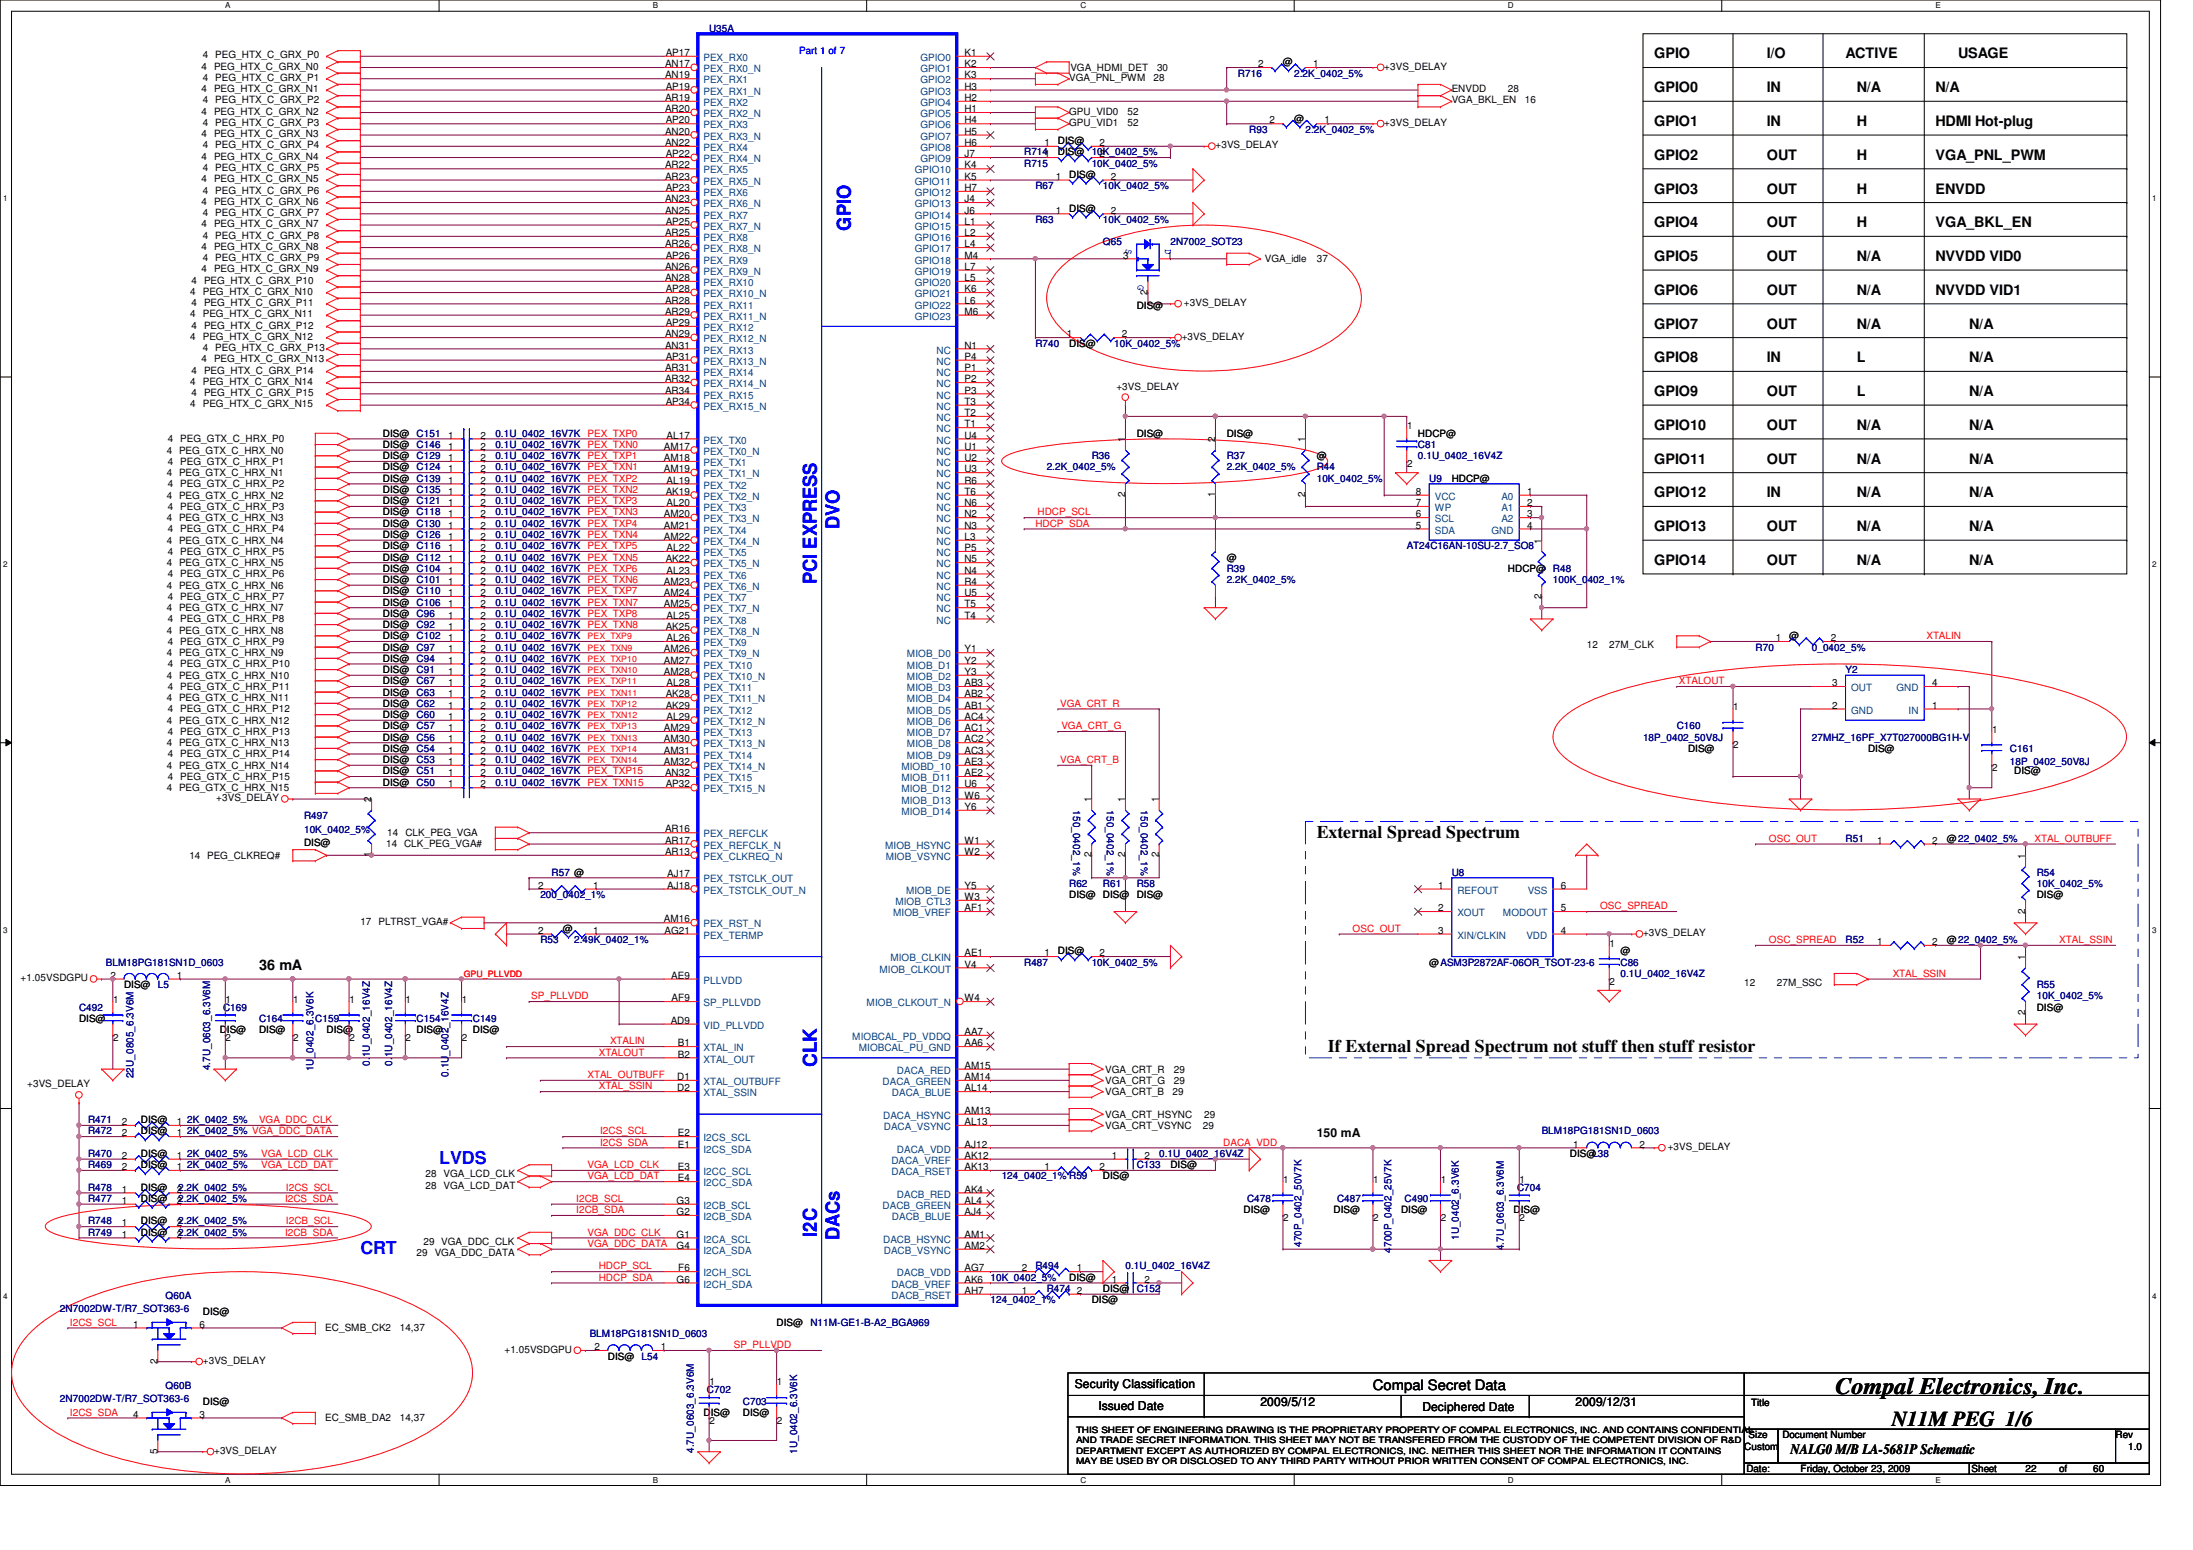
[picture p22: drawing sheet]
<svg xmlns="http://www.w3.org/2000/svg" width="297mm" height="210mm" viewBox="0 0 297 210" stroke-linecap="round" stroke-linejoin="round" font-family="sans-serif">
<defs><g id="words">
<text font-size="3.2" x="248.6" y="188.8">Compal Electronics, Inc.</text>
<text font-size="2.9" x="256.2" y="193.1">N11M PEG 1/6</text>
<g font-size="2.6" fill="#00f">
<text x="115.2" y="31.2" transform="rotate(-90 115.2 31.2)">GPIO</text>
<text x="113.7" y="71.6" transform="rotate(-90 113.7 71.6)">DVO</text>
<text x="110.7" y="79.1" transform="rotate(-90 110.7 79.1)">PCI EXPRESS</text>
<text x="110.7" y="144.5" transform="rotate(-90 110.7 144.5)">CLK</text>
<text x="110.7" y="167.5" transform="rotate(-90 110.7 167.5)">I2C</text>
<text x="113.7" y="167.9" transform="rotate(-90 113.7 167.9)">DACs</text>
</g>
<g font-size="2.4">
<text x="178.3" y="113.5">External Spread Spectrum</text>
<text x="179.9" y="142.5">If External Spread Spectrum not stuff then stuff resistor</text>
</g>
<g font-size="2.4" fill="#00f">
<text x="59.5" y="157.7">LVDS</text>
<text x="48.8" y="169.9">CRT</text>
</g>
<g font-size="1.9">
<text x="224.1" y="7.9">GPIO</text>
<text x="239.3" y="7.9">I/O</text>
<text x="250" y="7.9">ACTIVE</text>
<text x="265.2" y="7.9">USAGE</text>
<text x="224.1" y="12.5">GPIO0</text>
<text x="224.1" y="17.1">GPIO1</text>
<text x="239.3" y="12.5">IN</text>
<text x="239.3" y="17.1">IN</text>
<text x="251.5" y="17.1">H</text>
<text x="251.5" y="12.5">N/A</text>
<text x="262.2" y="17.1">HDMI Hot-plug</text>
<text x="262.2" y="12.5">N/A</text>
<text x="224.1" y="21.6">GPIO2</text>
<text x="239.3" y="21.6">OUT</text>
<text x="251.5" y="21.6">H</text>
<text x="262.2" y="21.6">VGA_PNL_PWM</text>
<text x="224.1" y="26.2">GPIO3</text>
<text x="239.3" y="26.2">OUT</text>
<text x="251.5" y="26.2">H</text>
<text x="262.2" y="26.2">ENVDD</text>
<text x="224.1" y="35.3">GPIO5</text>
<text x="224.1" y="30.8">GPIO4</text>
<text x="239.3" y="35.3">OUT</text>
<text x="239.3" y="30.8">OUT</text>
<text x="251.5" y="35.3">N/A</text>
<text x="251.5" y="30.8">H</text>
<text x="262.2" y="35.3">NVVDD VID0</text>
<text x="262.2" y="30.8">VGA_BKL_EN</text>
<text x="224.1" y="39.9">GPIO6</text>
<text x="239.3" y="39.9">OUT</text>
<text x="251.5" y="39.9">N/A</text>
<text x="262.2" y="39.9">NVVDD VID1</text>
<text x="224.1" y="44.5">GPIO7</text>
<text x="239.3" y="44.5">OUT</text>
<text x="251.5" y="44.5">N/A</text>
<text x="266.7" y="44.5">N/A</text>
<text x="224.1" y="49.1">GPIO8</text>
<text x="224.1" y="53.6">GPIO9</text>
<text x="239.3" y="49.1">IN</text>
<text x="239.3" y="53.6">OUT</text>
<text x="251.5" y="49.1">L</text>
<text x="251.5" y="53.6">L</text>
<text x="266.7" y="49.1">N/A</text>
<text x="266.7" y="53.6">N/A</text>
<text x="224.1" y="58.2">GPIO10</text>
<text x="239.3" y="58.2">OUT</text>
<text x="251.5" y="58.2">N/A</text>
<text x="266.7" y="58.2">N/A</text>
<text x="224.1" y="62.8">GPIO11</text>
<text x="239.3" y="62.8">OUT</text>
<text x="251.5" y="62.8">N/A</text>
<text x="266.7" y="62.8">N/A</text>
<text x="224.1" y="67.4">GPIO12</text>
<text x="224.1" y="71.9">GPIO13</text>
<text x="239.3" y="67.4">IN</text>
<text x="239.3" y="71.9">OUT</text>
<text x="251.5" y="71.9">N/A</text>
<text x="251.5" y="67.4">N/A</text>
<text x="266.7" y="71.9">N/A</text>
<text x="266.7" y="67.4">N/A</text>
<text x="224.1" y="76.5">GPIO14</text>
<text x="239.3" y="76.5">OUT</text>
<text x="251.5" y="76.5">N/A</text>
<text x="266.7" y="76.5">N/A</text>
<text x="35.1" y="131.4">36 mA</text>
<text x="186" y="188.2">Compal Secret Data</text>
<text x="242.5" y="196.8">NALG0 M/B LA-5681P Schematic</text>
</g>
<g font-size="1.7">
<text x="178.3" y="153.9">150 mA</text>
<text x="145.6" y="188">Security Classification</text>
<text x="148.8" y="190.9">Issued Date</text>
<text x="170.7" y="190.5">2009/5/12</text>
<text x="192.7" y="191.1">Deciphered Date</text>
<text x="213.4" y="190.5">2009/12/31</text>
</g>
<g font-size="1.4" fill="#000080">
<text x="96.1" y="4.3">U35A</text>
<text x="167.7" y="10.4">R716</text>
<text x="175.3" y="10.4">2.2K_0402_5%</text>
<text x="169.2" y="18">R93</text>
<text x="176.8" y="18">2.2K_0402_5%</text>
<text x="138.7" y="21">R7141</text>
<text x="138.7" y="22.6">R715</text>
<text x="147.9" y="21">10K_0402_5%</text>
<text x="147.9" y="22.6">10K_0402_5%</text>
<text x="140.2" y="25.6">R67</text>
<text x="149.4" y="25.6">10K_0402_5%</text>
<text x="140.2" y="30.2">R63</text>
<text x="149.4" y="33.2">Q65</text>
<text x="149.4" y="30.2">10K_0402_5%</text>
<text x="158.5" y="33.2">2N7002_SOT23</text>
<text x="140.2" y="46.9">R740</text>
<text x="150.9" y="46.9">10K_0402_5%</text>
<text x="56.4" y="59.1">C151</text>
<text x="67.1" y="59.1">0.1U_0402_16V7K</text>
<text x="56.4" y="60.7">C146</text>
<text x="56.4" y="63.7">C124</text>
<text x="56.4" y="62.2">C129</text>
<text x="56.4" y="65.2">C139</text>
<text x="67.1" y="60.7">0.1U_0402_16V7K</text>
<text x="67.1" y="63.7">0.1U_0402_16V7K</text>
<text x="67.1" y="62.2">0.1U_0402_16V7K</text>
<text x="67.1" y="65.2">0.1U_0402_16V7K</text>
<text x="141.8" y="63.7">2.2K_0402_5%</text>
<text x="147.9" y="62.2">R36</text>
<text x="166.2" y="62.2">R37</text>
<text x="166.2" y="63.7">2.2K_0402_5%</text>
<text x="178.3" y="63.7">R44</text>
<text x="178.3" y="65.2">10K_0402_5%</text>
<text x="192.1" y="60.7">C81</text>
<text x="192.1" y="62.2">0.1U_0402_16V4Z</text>
<text x="193.6" y="65.2">U9</text>
<text x="56.4" y="66.8">C135</text>
<text x="56.4" y="71.3">C130</text>
<text x="56.4" y="69.8">C118</text>
<text x="56.4" y="68.3">C121</text>
<text x="67.1" y="66.8">0.1U_0402_16V7K</text>
<text x="67.1" y="71.3">0.1U_0402_16V7K</text>
<text x="67.1" y="69.8">0.1U_0402_16V7K</text>
<text x="67.1" y="68.3">0.1U_0402_16V7K</text>
<text x="56.4" y="72.9">C126</text>
<text x="56.4" y="75.9">C112</text>
<text x="56.4" y="77.4">C104</text>
<text x="56.4" y="74.4">C116</text>
<text x="67.1" y="72.9">0.1U_0402_16V7K</text>
<text x="67.1" y="75.9">0.1U_0402_16V7K</text>
<text x="67.1" y="77.4">0.1U_0402_16V7K</text>
<text x="67.1" y="74.4">0.1U_0402_16V7K</text>
<text x="166.2" y="77.4">R39</text>
<text x="190.5" y="74.4">AT24C16AN-10SU-2.7_SO8</text>
<text x="56.4" y="79">C101</text>
<text x="56.4" y="82">C106</text>
<text x="56.4" y="80.5">C110</text>
<text x="56.4" y="83.5">C96</text>
<text x="67.1" y="83.5">0.1U_0402_16V7K</text>
<text x="67.1" y="79">0.1U_0402_16V7K</text>
<text x="67.1" y="82">0.1U_0402_16V7K</text>
<text x="67.1" y="80.5">0.1U_0402_16V7K</text>
<text x="166.2" y="79">2.2K_0402_5%</text>
<text x="210.4" y="79">100K_0402_1%</text>
<text x="56.4" y="89.6">C94</text>
<text x="56.4" y="88.1">C97</text>
<text x="56.4" y="85">C92</text>
<text x="56.4" y="86.6">C102</text>
<text x="67.1" y="89.6">0.1U_0402_16V7K</text>
<text x="67.1" y="88.1">0.1U_0402_16V7K</text>
<text x="67.1" y="85">0.1U_0402_16V7K</text>
<text x="67.1" y="86.6">0.1U_0402_16V7K</text>
<text x="237.8" y="88.1">R70</text>
<text x="245.4" y="88.1">0_0402_5%</text>
<text x="56.4" y="92.7">C67</text>
<text x="56.4" y="94.2">C63</text>
<text x="56.4" y="95.7">C62</text>
<text x="56.4" y="91.1">C91</text>
<text x="67.1" y="92.7">0.1U_0402_16V7K</text>
<text x="67.1" y="94.2">0.1U_0402_16V7K</text>
<text x="67.1" y="95.7">0.1U_0402_16V7K</text>
<text x="67.1" y="91.1">0.1U_0402_16V7K</text>
<text x="250" y="91.1">Y2</text>
<text x="56.4" y="97.2">C60</text>
<text x="56.4" y="98.8">C57</text>
<text x="56.4" y="100.3">C56</text>
<text x="56.4" y="101.8">C54</text>
<text x="67.1" y="97.2">0.1U_0402_16V7K</text>
<text x="67.1" y="98.8">0.1U_0402_16V7K</text>
<text x="67.1" y="100.3">0.1U_0402_16V7K</text>
<text x="67.1" y="101.8">0.1U_0402_16V7K</text>
<text x="222.5" y="100.3">18P_0402_50V8J</text>
<text x="227.1" y="98.8">C160</text>
<text x="245.4" y="100.3">27MHZ_16PF_X7T027000BG1H-V</text>
<text x="272.2" y="101.8">C161</text>
<text x="56.4" y="103.3">C53</text>
<text x="56.4" y="104.9">C51</text>
<text x="56.4" y="106.4">C50</text>
<text x="67.1" y="103.3">0.1U_0402_16V7K</text>
<text x="67.1" y="104.9">0.1U_0402_16V7K</text>
<text x="67.1" y="106.4">0.1U_0402_16V7K</text>
<text x="272.2" y="103.6">18P_0402_50V8J</text>
<text x="41.2" y="111">R497</text>
<text x="41.2" y="112.8">10K_0402_5%</text>
<text x="145.4" y="109.7" transform="rotate(90 145.4 109.7)">150_0402_1%</text>
<text x="149.9" y="109.7" transform="rotate(90 149.9 109.7)">150_0402_1%</text>
<text x="154.5" y="109.7" transform="rotate(90 154.5 109.7)">150_0402_1%</text>
<text x="74.7" y="118.6">R57 @</text>
<text x="196.6" y="118.6">U8</text>
<text x="250" y="114">R51</text>
<text x="275.9" y="118.6">R54</text>
<text x="73.2" y="121.6">200_0402_1%</text>
<text x="144.8" y="120.1">R62</text>
<text x="149.4" y="120.1">R61</text>
<text x="154" y="120.1">R58</text>
<text x="275.9" y="120.1">10K_0402_5%</text>
<text x="14.3" y="130.8">BLM18PG181SN1D_0603</text>
<text x="73.2" y="127.7">R53</text>
<text x="77.8" y="127.7">2.49K_0402_1%</text>
<text x="138.7" y="130.8">R487</text>
<text x="147.9" y="130.8">10K_0402_5%</text>
<text x="219.5" y="130.8">C86</text>
<text x="250" y="127.7">R52</text>
<text x="10.7" y="136.9">C492</text>
<text x="21.4" y="133.8">L5</text>
<text x="30.2" y="136.9">C169</text>
<text x="219.5" y="132.3">0.1U_0402_16V4Z</text>
<text x="275.9" y="133.8">R55</text>
<text x="275.9" y="135.3">10K_0402_5%</text>
<text x="35.1" y="138.4">C164</text>
<text x="42.7" y="138.4">C159</text>
<text x="56.4" y="138.4">C154</text>
<text x="64" y="138.4">C149</text>
<text x="18.1" y="146" transform="rotate(-90 18.1 146)">22U_0805_6.3V6M</text>
<text x="28.4" y="144.9" transform="rotate(-90 28.4 144.9)">4.7U_0603_6.3V6M</text>
<text x="42.5" y="145.1" transform="rotate(-90 42.5 145.1)">1U_0402_6.3V6K</text>
<text x="50.1" y="144.3" transform="rotate(-90 50.1 144.3)">0.1U_0402_16V4Z</text>
<text x="53.1" y="144.3" transform="rotate(-90 53.1 144.3)">0.1U_0402_16V4Z</text>
<text x="60.7" y="145.8" transform="rotate(-90 60.7 145.8)">0.1U_0402_16V4Z</text>
<text x="11.9" y="152.1">R471</text>
<text x="11.9" y="153.6">R472</text>
<text x="25.4" y="152.1">2K_0402_5%</text>
<text x="25.4" y="153.6">2K_0402_5% VGA_DDC_DATA</text>
<text x="208.8" y="153.6">BLM18PG181SN1D_0603</text>
<text x="11.9" y="161.2">R478</text>
<text x="11.9" y="156.7">R470</text>
<text x="11.9" y="158.2">R469</text>
<text x="25.4" y="156.7">2K_0402_5%</text>
<text x="25.4" y="158.2">2K_0402_5%</text>
<text x="135.7" y="159.7">124_0402_1% R59</text>
<text x="154" y="158.2">C133</text>
<text x="157" y="156.7">0.1U_0402_16V4Z</text>
<text x="205.5" y="161.2">C704</text>
<text x="11.9" y="165.8">R748</text>
<text x="11.9" y="167.3">R749</text>
<text x="11.9" y="162.8">R477</text>
<text x="168.9" y="162.8">C478</text>
<text x="181.1" y="162.8">C487</text>
<text x="190.2" y="162.8">C490</text>
<text x="197.6" y="167.9" transform="rotate(-90 197.6 167.9)">1U_0402_6.3V6K</text>
<text x="134.2" y="173.4">10K_0402_5%</text>
<text x="140.2" y="171.9">R494</text>
<text x="152.4" y="171.9">0.1U_0402_16V4Z</text>
<text x="176.3" y="168.9" transform="rotate(-90 176.3 168.9)">470P_0402_50V7K</text>
<text x="188.5" y="169.6" transform="rotate(-90 188.5 169.6)">4700P_0402_25V7K</text>
<text x="203.7" y="169.3" transform="rotate(-90 203.7 169.3)">4.7U_0603_6.3V6M</text>
<text x="8.1" y="177.7">2N7002DW-T/R7_SOT363-6</text>
<text x="22.4" y="175.9">Q60A</text>
<text x="109.8" y="179.5">N11M-GE1-B-A2_BGA969</text>
<text x="134.2" y="176.5">124_0402_1%</text>
<text x="141.8" y="175">R474</text>
<text x="154" y="175">C152</text>
<text x="79.9" y="181.1">BLM18PG181SN1D_0603</text>
<text x="86.9" y="184.1">L54</text>
<text x="8.1" y="189.9">2N7002DW-T/R7_SOT363-6</text>
<text x="22.4" y="188.1">Q60B</text>
<text x="95.8" y="188.7">C702</text>
<text x="100.6" y="190.2">C703</text>
<text x="94" y="196.8" transform="rotate(-90 94 196.8)">4.7U_0603_6.3V6M</text>
<text x="108" y="196.9" transform="rotate(-90 108 196.9)">1U_0402_6.3V6K</text>
</g>
<g font-size="1.4">
<text x="27.3" y="9.4">4 PEG_HTX_C_GRX_N0</text>
<text x="27.5" y="7.9">4 PEG_HTX_C_GRX_P0</text>
<text x="27.5" y="11">4 PEG_HTX_C_GRX_P1</text>
<text x="90.1" y="9.1">AN17</text>
<text x="90.1" y="10.6">AN19</text>
<text x="90.2" y="7.6">AP17</text>
<text x="130.6" y="7.6">K1</text>
<text x="130.6" y="9.1">K2</text>
<text x="130.6" y="10.6">K3</text>
<text x="144.8" y="11">VGA_PNL_PWM</text>
<text x="145" y="9.6">VGA_HDMI_DET</text>
<text x="156.2" y="11">28</text>
<text x="156.7" y="9.6">30</text>
<text x="170.4" y="9.1">2</text>
<text x="173.8" y="8.8">@</text>
<text x="177.9" y="9.1">1</text>
<text x="187.5" y="9.4">+3VS_DELAY</text>
<text x="27.3" y="12.5">4 PEG_HTX_C_GRX_N1</text>
<text x="27.3" y="15.5">4 PEG_HTX_C_GRX_N2</text>
<text x="27.5" y="14">4 PEG_HTX_C_GRX_P2</text>
<text x="27.5" y="17.1">4 PEG_HTX_C_GRX_P3</text>
<text x="90.1" y="13.7">AR19</text>
<text x="90.1" y="15.2">AR20</text>
<text x="90.2" y="12.1">AP19</text>
<text x="90.2" y="16.7">AP20</text>
<text x="130.6" y="12.1">H3</text>
<text x="130.6" y="13.7">H2</text>
<text x="130.6" y="15.2">H1</text>
<text x="130.6" y="16.7">H4</text>
<text x="144.8" y="15.5">GPU_VID0</text>
<text x="144.8" y="17.1">GPU_VID1</text>
<text x="152.7" y="15.5">52</text>
<text x="152.7" y="17.1">52</text>
<text x="172" y="16.7">2</text>
<text x="175.3" y="16.5">@</text>
<text x="179.4" y="16.7">1</text>
<text x="187.5" y="17.1">+3VS_DELAY</text>
<text x="196.6" y="14">VGA_BKL_EN</text>
<text x="196.6" y="12.5">ENVDD</text>
<text x="204.3" y="12.5">28</text>
<text x="206.5" y="14">16</text>
<text x="27.3" y="21.6">4 PEG_HTX_C_GRX_N4</text>
<text x="27.3" y="18.6">4 PEG_HTX_C_GRX_N3</text>
<text x="27.5" y="20.1">4 PEG_HTX_C_GRX_P4</text>
<text x="27.5" y="23.2">4 PEG_HTX_C_GRX_P5</text>
<text x="90.1" y="18.2">AN20</text>
<text x="90.1" y="19.8">AN22</text>
<text x="90.1" y="22.8">AR22</text>
<text x="90.2" y="21.3">AP22</text>
<text x="130.6" y="18.2">H5</text>
<text x="130.6" y="19.8">H6</text>
<text x="130.6" y="21.3">J7</text>
<text x="130.6" y="22.8">K4</text>
<text x="141.5" y="19.8">1</text>
<text x="143.3" y="19.5">DIS@</text>
<text x="143.3" y="21">DIS@</text>
<text x="148.9" y="19.8">2</text>
<text x="148.9" y="21.3">2</text>
<text x="164.6" y="20.1">+3VS_DELAY</text>
<text x="27.3" y="27.7">4 PEG_HTX_C_GRX_N6</text>
<text x="27.3" y="24.7">4 PEG_HTX_C_GRX_N5</text>
<text x="27.5" y="26.2">4 PEG_HTX_C_GRX_P6</text>
<text x="27.5" y="29.3">4 PEG_HTX_C_GRX_P7</text>
<text x="90.1" y="24.3">AR23</text>
<text x="90.1" y="27.4">AN23</text>
<text x="90.1" y="28.9">AN25</text>
<text x="90.2" y="25.9">AP23</text>
<text x="130.6" y="24.3">K5</text>
<text x="130.6" y="25.9">H7</text>
<text x="130.6" y="27.4">J4</text>
<text x="130.6" y="28.9">J6</text>
<text x="143" y="24.3">1</text>
<text x="143" y="28.9">1</text>
<text x="144.8" y="24.1">DIS@</text>
<text x="144.8" y="28.7">DIS@</text>
<text x="150.4" y="24.3">2</text>
<text x="150.4" y="28.9">2</text>
<text x="27.3" y="33.8">4 PEG_HTX_C_GRX_N8</text>
<text x="27.3" y="30.8">4 PEG_HTX_C_GRX_N7</text>
<text x="27.5" y="35.3">4 PEG_HTX_C_GRX_P9</text>
<text x="27.5" y="32.3">4 PEG_HTX_C_GRX_P8</text>
<text x="90.1" y="32">AR25</text>
<text x="90.1" y="33.5">AR26</text>
<text x="90.2" y="30.4">AP25</text>
<text x="90.2" y="35">AP26</text>
<text x="130.6" y="30.4">L1</text>
<text x="130.6" y="32">L2</text>
<text x="130.6" y="33.5">L4</text>
<text x="130.6" y="35">M4</text>
<text x="152.1" y="35">3</text>
<text x="158.1" y="35">1</text>
<text x="171.3" y="35.5">VGA_idle</text>
<text x="178.3" y="35.5">37</text>
<text x="25.8" y="39.9">4 PEG_HTX_C_GRX_N10</text>
<text x="25.9" y="41.4">4 PEG_HTX_C_GRX_P11</text>
<text x="25.9" y="38.4">4 PEG_HTX_C_GRX_P10</text>
<text x="27.3" y="36.9">4 PEG_HTX_C_GRX_N9</text>
<text x="90.1" y="36.5">AN26</text>
<text x="90.1" y="38.1">AN28</text>
<text x="90.1" y="41.1">AR28</text>
<text x="90.2" y="39.6">AP28</text>
<text x="130.6" y="36.5">L7</text>
<text x="130.6" y="38.1">L5</text>
<text x="130.6" y="39.6">K6</text>
<text x="130.6" y="41.1">L6</text>
<text x="154" y="41.8">DIS@</text>
<text x="155.4" y="39.9" transform="rotate(-90 155.4 39.9)">2</text>
<text x="160.4" y="41.4">+3VS_DELAY</text>
<text x="25.8" y="43">4 PEG_HTX_C_GRX_N11</text>
<text x="25.8" y="46">4 PEG_HTX_C_GRX_N12</text>
<text x="25.9" y="44.5">4 PEG_HTX_C_GRX_P12</text>
<text x="27.5" y="47.5">4 PEG_HTX_C_GRX_P13</text>
<text x="90.1" y="42.6">AR29</text>
<text x="90.1" y="45.7">AN29</text>
<text x="90.1" y="47.2">AN31</text>
<text x="90.2" y="44.2">AP29</text>
<text x="130.6" y="47.2">N1</text>
<text x="130.6" y="42.6">M6</text>
<text x="144.5" y="45.7">1</text>
<text x="144.8" y="46.9">DIS@</text>
<text x="152" y="45.7">2</text>
<text x="160.1" y="46">+3VS_DELAY</text>
<text x="25.8" y="52.1">4 PEG_HTX_C_GRX_N14</text>
<text x="25.9" y="53.6">4 PEG_HTX_C_GRX_P15</text>
<text x="25.9" y="50.6">4 PEG_HTX_C_GRX_P14</text>
<text x="27.3" y="49.1">4 PEG_HTX_C_GRX_N13</text>
<text x="90.1" y="50.2">AR31</text>
<text x="90.1" y="51.8">AR32</text>
<text x="90.1" y="53.3">AR34</text>
<text x="90.2" y="48.7">AP31</text>
<text x="130.6" y="48.7">P4</text>
<text x="130.6" y="50.2">P1</text>
<text x="130.6" y="51.8">P2</text>
<text x="130.6" y="53.3">P3</text>
<text x="151.2" y="52.7">+3VS_DELAY</text>
<text x="22.7" y="59.9">4 PEG_GTX_C_HRX_P0</text>
<text x="25.8" y="55.2">4 PEG_HTX_C_GRX_N15</text>
<text x="51.9" y="59.1">DIS@</text>
<text x="60.7" y="59.4">1</text>
<text x="65.1" y="59.4">2</text>
<text x="90.2" y="54.8">AP34</text>
<text x="90.3" y="59.4">AL17</text>
<text x="130.6" y="54.8">T3</text>
<text x="130.6" y="56.3">T2</text>
<text x="130.6" y="57.9">T1</text>
<text x="130.6" y="59.4">U4</text>
<text x="152.4" y="59.9" transform="rotate(-90 152.4 59.9)">1</text>
<text x="154" y="59.1">DIS@</text>
<text x="164.6" y="59.9" transform="rotate(-90 164.6 59.9)">2</text>
<text x="166.2" y="59.1">DIS@</text>
<text x="176.8" y="59.9" transform="rotate(-90 176.8 59.9)">1</text>
<text x="190.6" y="58.1">1</text>
<text x="192.1" y="59.1">HDCP@</text>
<text x="22.6" y="61.4">4 PEG_GTX_C_HRX_N0</text>
<text x="22.6" y="64.5">4 PEG_GTX_C_HRX_N1</text>
<text x="22.7" y="66">4 PEG_GTX_C_HRX_P2</text>
<text x="22.7" y="62.9">4 PEG_GTX_C_HRX_P1</text>
<text x="51.9" y="60.7">DIS@</text>
<text x="51.9" y="63.7">DIS@</text>
<text x="51.9" y="62.2">DIS@</text>
<text x="51.9" y="65.2">DIS@</text>
<text x="60.7" y="60.9">1</text>
<text x="60.7" y="64">1</text>
<text x="60.7" y="62.4">1</text>
<text x="60.7" y="65.5">1</text>
<text x="65.1" y="60.9">2</text>
<text x="65.1" y="64">2</text>
<text x="65.1" y="62.4">2</text>
<text x="65.1" y="65.5">2</text>
<text x="89.9" y="60.9">AM17</text>
<text x="89.9" y="62.4">AM18</text>
<text x="89.9" y="64">AM19</text>
<text x="90.3" y="65.5">AL19</text>
<text x="130.6" y="60.9">U1</text>
<text x="130.6" y="62.4">U2</text>
<text x="130.6" y="64">U3</text>
<text x="130.6" y="65.5">R6</text>
<text x="178.3" y="62.2">@</text>
<text x="190.6" y="63.2">2</text>
<text x="196.6" y="65.2">HDCP@</text>
<text x="22.6" y="67.5">4 PEG_GTX_C_HRX_N2</text>
<text x="22.6" y="70.6">4 PEG_GTX_C_HRX_N3</text>
<text x="22.7" y="69">4 PEG_GTX_C_HRX_P3</text>
<text x="51.9" y="66.8">DIS@</text>
<text x="51.9" y="71.3">DIS@</text>
<text x="51.9" y="69.8">DIS@</text>
<text x="51.9" y="68.3">DIS@</text>
<text x="60.7" y="67">1</text>
<text x="60.7" y="71.6">1</text>
<text x="60.7" y="70.1">1</text>
<text x="60.7" y="68.5">1</text>
<text x="65.1" y="67">2</text>
<text x="65.1" y="71.6">2</text>
<text x="65.1" y="70.1">2</text>
<text x="65.1" y="68.5">2</text>
<text x="89.9" y="70.1">AM20</text>
<text x="89.9" y="71.6">AM21</text>
<text x="90.2" y="67">AK19</text>
<text x="90.3" y="68.5">AL20</text>
<text x="130.6" y="67">T6</text>
<text x="130.6" y="68.5">N6</text>
<text x="130.6" y="70.1">N2</text>
<text x="130.6" y="71.6">N3</text>
<text x="152.4" y="67.4" transform="rotate(-90 152.4 67.4)">2</text>
<text x="164.6" y="67.4" transform="rotate(-90 164.6 67.4)">1</text>
<text x="176.8" y="67.4" transform="rotate(-90 176.8 67.4)">2</text>
<text x="191.8" y="71.6">5</text>
<text x="191.8" y="70.1">6</text>
<text x="191.8" y="67">8</text>
<text x="191.8" y="68.5">7</text>
<text x="206.8" y="67">1</text>
<text x="206.8" y="68.5">2</text>
<text x="206.8" y="70.1">3</text>
<text x="206.8" y="71.6">4</text>
<text x="22.6" y="73.6">4 PEG_GTX_C_HRX_N4</text>
<text x="22.6" y="76.7">4 PEG_GTX_C_HRX_N5</text>
<text x="22.7" y="72.1">4 PEG_GTX_C_HRX_P4</text>
<text x="22.7" y="75.1">4 PEG_GTX_C_HRX_P5</text>
<text x="51.9" y="72.9">DIS@</text>
<text x="51.9" y="75.9">DIS@</text>
<text x="51.9" y="77.4">DIS@</text>
<text x="51.9" y="74.4">DIS@</text>
<text x="60.7" y="73.1">1</text>
<text x="60.7" y="76.2">1</text>
<text x="60.7" y="77.7">1</text>
<text x="60.7" y="74.6">1</text>
<text x="65.1" y="73.1">2</text>
<text x="65.1" y="76.2">2</text>
<text x="65.1" y="77.7">2</text>
<text x="65.1" y="74.6">2</text>
<text x="89.9" y="73.1">AM22</text>
<text x="90.2" y="76.2">AK22</text>
<text x="90.3" y="74.6">AL22</text>
<text x="90.3" y="77.7">AL23</text>
<text x="130.6" y="73.1">L3</text>
<text x="130.6" y="74.6">P5</text>
<text x="130.6" y="76.2">N5</text>
<text x="130.6" y="77.7">N4</text>
<text x="166.2" y="75.9">@</text>
<text x="204.3" y="77.4">HDCP@ R48</text>
<text x="208.8" y="73.6" transform="rotate(-90 208.8 73.6)">1</text>
<text x="22.6" y="79.7">4 PEG_GTX_C_HRX_N6</text>
<text x="22.6" y="82.8">4 PEG_GTX_C_HRX_N7</text>
<text x="22.7" y="78.2">4 PEG_GTX_C_HRX_P6</text>
<text x="22.7" y="81.2">4 PEG_GTX_C_HRX_P7</text>
<text x="51.9" y="79">DIS@</text>
<text x="51.9" y="82">DIS@</text>
<text x="51.9" y="80.5">DIS@</text>
<text x="51.9" y="83.5">DIS@</text>
<text x="60.7" y="79.2">1</text>
<text x="60.7" y="82.3">1</text>
<text x="60.7" y="80.7">1</text>
<text x="60.7" y="83.8">1</text>
<text x="65.1" y="79.2">2</text>
<text x="65.1" y="82.3">2</text>
<text x="65.1" y="80.7">2</text>
<text x="65.1" y="83.8">2</text>
<text x="89.9" y="79.2">AM23</text>
<text x="89.9" y="80.7">AM24</text>
<text x="89.9" y="82.3">AM25</text>
<text x="90.3" y="83.8">AL25</text>
<text x="130.6" y="79.2">R4</text>
<text x="130.6" y="80.7">U5</text>
<text x="130.6" y="82.3">T5</text>
<text x="130.6" y="83.8">T4</text>
<text x="208.8" y="81.1" transform="rotate(-90 208.8 81.1)">2</text>
<text x="22.6" y="85.8">4 PEG_GTX_C_HRX_N8</text>
<text x="22.6" y="88.9">4 PEG_GTX_C_HRX_N9</text>
<text x="22.7" y="84.3">4 PEG_GTX_C_HRX_P8</text>
<text x="22.7" y="87.3">4 PEG_GTX_C_HRX_P9</text>
<text x="51.9" y="89.6">DIS@</text>
<text x="51.9" y="88.1">DIS@</text>
<text x="51.9" y="85">DIS@</text>
<text x="51.9" y="86.6">DIS@</text>
<text x="60.7" y="89.9">1</text>
<text x="60.7" y="88.3">1</text>
<text x="60.7" y="85.3">1</text>
<text x="60.7" y="86.8">1</text>
<text x="65.1" y="89.9">2</text>
<text x="65.1" y="88.3">2</text>
<text x="65.1" y="85.3">2</text>
<text x="65.1" y="86.8">2</text>
<text x="89.9" y="88.3">AM26</text>
<text x="89.9" y="89.9">AM27</text>
<text x="90.2" y="85.3">AK25</text>
<text x="90.3" y="86.8">AL26</text>
<text x="130.6" y="88.3">Y1</text>
<text x="130.6" y="89.9">Y2</text>
<text x="214.9" y="87.8">12</text>
<text x="218" y="87.8">27M_CLK</text>
<text x="240.5" y="86.8">1</text>
<text x="242.4" y="86.6">@</text>
<text x="248" y="86.8">2</text>
<text x="22.6" y="95">4 PEG_GTX_C_HRX_N11</text>
<text x="22.6" y="91.9">4 PEG_GTX_C_HRX_N10</text>
<text x="22.7" y="93.4">4 PEG_GTX_C_HRX_P11</text>
<text x="22.7" y="90.4">4 PEG_GTX_C_HRX_P10</text>
<text x="51.9" y="92.7">DIS@</text>
<text x="51.9" y="94.2">DIS@</text>
<text x="51.9" y="95.7">DIS@</text>
<text x="51.9" y="91.1">DIS@</text>
<text x="60.7" y="92.9">1</text>
<text x="60.7" y="94.4">1</text>
<text x="60.7" y="96">1</text>
<text x="60.7" y="91.4">1</text>
<text x="65.1" y="92.9">2</text>
<text x="65.1" y="94.4">2</text>
<text x="65.1" y="96">2</text>
<text x="65.1" y="91.4">2</text>
<text x="89.9" y="91.4">AM28</text>
<text x="90.2" y="94.4">AK28</text>
<text x="90.2" y="96">AK29</text>
<text x="90.3" y="92.9">AL28</text>
<text x="130.6" y="91.4">Y3</text>
<text x="130.6" y="92.9">AB3</text>
<text x="130.6" y="94.4">AB2</text>
<text x="130.6" y="96">AB1</text>
<text x="248.2" y="92.9">3</text>
<text x="248.2" y="96">2</text>
<text x="261.7" y="92.9">4</text>
<text x="261.7" y="96">1</text>
<text x="22.6" y="101">4 PEG_GTX_C_HRX_N13</text>
<text x="22.6" y="98">4 PEG_GTX_C_HRX_N12</text>
<text x="22.7" y="99.5">4 PEG_GTX_C_HRX_P13</text>
<text x="22.7" y="96.5">4 PEG_GTX_C_HRX_P12</text>
<text x="51.9" y="97.2">DIS@</text>
<text x="51.9" y="98.8">DIS@</text>
<text x="51.9" y="100.3">DIS@</text>
<text x="51.9" y="101.8">DIS@</text>
<text x="60.7" y="97.5">1</text>
<text x="60.7" y="99">1</text>
<text x="60.7" y="100.5">1</text>
<text x="65.1" y="97.5">2</text>
<text x="65.1" y="99">2</text>
<text x="65.1" y="100.5">2</text>
<text x="89.9" y="99">AM29</text>
<text x="89.9" y="100.5">AM30</text>
<text x="90.3" y="97.5">AL29</text>
<text x="130.6" y="97.5">AC4</text>
<text x="130.6" y="99">AC1</text>
<text x="130.6" y="100.5">AC2</text>
<text x="228.6" y="101.8">DIS@</text>
<text x="234.8" y="96.2">1</text>
<text x="234.8" y="101.3">2</text>
<text x="253" y="101.8">DIS@</text>
<text x="269.8" y="99.2">1</text>
<text x="22.6" y="107.1">4 PEG_GTX_C_HRX_N15</text>
<text x="22.6" y="104.1">4 PEG_GTX_C_HRX_N14</text>
<text x="22.7" y="105.6">4 PEG_GTX_C_HRX_P15</text>
<text x="22.7" y="102.6">4 PEG_GTX_C_HRX_P14</text>
<text x="51.9" y="103.3">DIS@</text>
<text x="51.9" y="104.9">DIS@</text>
<text x="51.9" y="106.4">DIS@</text>
<text x="60.7" y="103.6">1</text>
<text x="60.7" y="105.1">1</text>
<text x="60.7" y="102.1">1</text>
<text x="60.7" y="106.6">1</text>
<text x="65.1" y="103.6">2</text>
<text x="65.1" y="105.1">2</text>
<text x="65.1" y="102.1">2</text>
<text x="65.1" y="106.6">2</text>
<text x="89.9" y="102.1">AM31</text>
<text x="89.9" y="103.6">AM32</text>
<text x="90.1" y="105.1">AN32</text>
<text x="90.2" y="106.6">AP32</text>
<text x="130.6" y="102.1">AC3</text>
<text x="130.6" y="103.6">AE3</text>
<text x="130.6" y="105.1">AE2</text>
<text x="130.6" y="106.6">U6</text>
<text x="269.8" y="104.4">2</text>
<text x="272.8" y="104.9">DIS@</text>
<text x="29.3" y="108.5">+3VS_DELAY</text>
<text x="50.3" y="108.7" transform="rotate(-90 50.3 108.7)">2</text>
<text x="52.4" y="113.2">14 CLK_PEG_VGA</text>
<text x="90.1" y="112.7">AR16</text>
<text x="130.6" y="108.2">W6</text>
<text x="130.6" y="109.7">Y6</text>
<text x="147.8" y="108.7" transform="rotate(-90 147.8 108.7)">1</text>
<text x="152.4" y="108.7" transform="rotate(-90 152.4 108.7)">1</text>
<text x="157" y="108.7" transform="rotate(-90 157 108.7)">1</text>
<text x="25.7" y="116.3">14 PEG_CLKREQ#</text>
<text x="41.2" y="114.6">DIS@</text>
<text x="50.3" y="116.1" transform="rotate(-90 50.3 116.1)">1</text>
<text x="52.3" y="114.8">14 CLK_PEG_VGA#</text>
<text x="90.1" y="114.3">AR17</text>
<text x="90.1" y="115.8">AR13</text>
<text x="90.4" y="118.8">AJ17</text>
<text x="130.6" y="114.3">W1</text>
<text x="130.6" y="115.8">W2</text>
<text x="147.8" y="116.1" transform="rotate(-90 147.8 116.1)">2</text>
<text x="152.4" y="116.1" transform="rotate(-90 152.4 116.1)">2</text>
<text x="157" y="116.1" transform="rotate(-90 157 116.1)">2</text>
<text x="254.3" y="114.3">1</text>
<text x="261.7" y="114.3">2</text>
<text x="263.7" y="114">@22_0402_5%</text>
<text x="274.3" y="116.3" transform="rotate(-90 274.3 116.3)">1</text>
<text x="48.8" y="125.3">17 PLTRST_VGA#</text>
<text x="72.9" y="120.4">2</text>
<text x="80.3" y="120.4">1</text>
<text x="89.9" y="124.9">AM16</text>
<text x="90.4" y="120.4">AJ18</text>
<text x="130.6" y="120.4">Y5</text>
<text x="130.6" y="121.9">W3</text>
<text x="130.6" y="123.4">AF1</text>
<text x="144.8" y="121.6">DIS@</text>
<text x="149.4" y="121.6">DIS@</text>
<text x="154" y="121.6">DIS@</text>
<text x="194.8" y="120.4">1</text>
<text x="194.8" y="123.4">2</text>
<text x="211.4" y="120.4">6</text>
<text x="211.4" y="123.4">5</text>
<text x="274.3" y="123.7" transform="rotate(-90 274.3 123.7)">2</text>
<text x="275.9" y="121.6">DIS@</text>
<text x="72.9" y="126.4">2</text>
<text x="76.2" y="126.2">@</text>
<text x="80.3" y="126.4">1</text>
<text x="90" y="126.4">AG21</text>
<text x="130.6" y="129.5">AE1</text>
<text x="130.6" y="131">V4</text>
<text x="141.5" y="129.5">1</text>
<text x="143.3" y="129.2">DIS@</text>
<text x="148.9" y="129.5">2</text>
<text x="193.6" y="130.8">@ASM3P2872AF-06OR_TSOT-23-6</text>
<text x="194.8" y="126.4">3</text>
<text x="211.4" y="126.4">4</text>
<text x="218" y="128.2">1</text>
<text x="219.5" y="129.2">@</text>
<text x="222.5" y="126.8">+3VS_DELAY</text>
<text x="254.3" y="128">1</text>
<text x="261.7" y="128">2</text>
<text x="263.7" y="127.7">@22_0402_5%</text>
<text x="274.3" y="130" transform="rotate(-90 274.3 130)">1</text>
<text x="2.8" y="132.9">+1.05VSDGPU</text>
<text x="15" y="132.5">2</text>
<text x="15.3" y="135.8">1</text>
<text x="16.8" y="133.8">DIS@</text>
<text x="24" y="132.5">1</text>
<text x="30.6" y="135.8">1</text>
<text x="39.7" y="135.8">1</text>
<text x="47.3" y="135.8">1</text>
<text x="54.9" y="135.8">1</text>
<text x="62.6" y="135.8">1</text>
<text x="90.9" y="132.5">AE9</text>
<text x="91" y="135.6">AF9</text>
<text x="130.6" y="135.6">W4</text>
<text x="218" y="133.3">2</text>
<text x="236.3" y="133.5">12</text>
<text x="240.7" y="133.5">27M_SSC</text>
<text x="274.3" y="137.5" transform="rotate(-90 274.3 137.5)">2</text>
<text x="275.9" y="136.9">DIS@</text>
<text x="10.7" y="138.4">DIS@</text>
<text x="15.3" y="141">2</text>
<text x="29.8" y="139.9">DIS@</text>
<text x="30.6" y="141">2</text>
<text x="35.1" y="139.9">DIS@</text>
<text x="39.7" y="141">2</text>
<text x="44.2" y="139.9">DIS@</text>
<text x="47.3" y="141">2</text>
<text x="54.9" y="141">2</text>
<text x="56.4" y="139.9">DIS@</text>
<text x="62.6" y="141">2</text>
<text x="64" y="139.9">DIS@</text>
<text x="90.8" y="138.6">AD9</text>
<text x="91.8" y="141.7">B1</text>
<text x="91.8" y="143.2">B2</text>
<text x="130.6" y="140.2">AA7</text>
<text x="130.6" y="141.7">AA6</text>
<text x="3.7" y="147.2">+3VS_DELAY</text>
<text x="91.7" y="146.3">D1</text>
<text x="91.7" y="147.8">D2</text>
<text x="130.6" y="144.7">AM15</text>
<text x="130.6" y="147.8">AL14</text>
<text x="130.6" y="146.3">AM14</text>
<text x="149.7" y="148.3">VGA_CRT_B</text>
<text x="149.7" y="146.8">VGA_CRT_G</text>
<text x="149.7" y="145.2">VGA_CRT_R</text>
<text x="158.8" y="148.3">29</text>
<text x="159" y="146.8">29</text>
<text x="159" y="145.2">29</text>
<text x="16.5" y="152.4">2</text>
<text x="16.5" y="153.9">2</text>
<text x="19.1" y="152.1">DIS@</text>
<text x="19.1" y="153.6">DIS@</text>
<text x="24" y="152.4">1</text>
<text x="24" y="153.9">1</text>
<text x="91.8" y="155.4">E1</text>
<text x="91.8" y="153.9">E2</text>
<text x="130.6" y="150.8">AM13</text>
<text x="130.6" y="152.4">AL13</text>
<text x="130.6" y="155.4">AJ12</text>
<text x="149.7" y="152.9">VGA_CRT_VSYNC</text>
<text x="149.7" y="151.3">VGA_CRT_HSYNC</text>
<text x="162.9" y="152.9">29</text>
<text x="163.1" y="151.3">29</text>
<text x="213.1" y="155.4">1</text>
<text x="222.1" y="155.4">2</text>
<text x="225.9" y="155.7">+3VS_DELAY</text>
<text x="16.5" y="161.5">1</text>
<text x="16.5" y="156.9">2</text>
<text x="16.5" y="158.5">2</text>
<text x="19.1" y="161.2">DIS@</text>
<text x="19.1" y="156.7">DIS@</text>
<text x="19.1" y="158.2">DIS@</text>
<text x="24" y="161.5">22.2K_0402_5%</text>
<text x="24" y="156.9">1</text>
<text x="24" y="158.5">1</text>
<text x="57.7" y="159.4">28 VGA_LCD_CLK</text>
<text x="57.7" y="161">28 VGA_LCD_DAT</text>
<text x="91.8" y="158.5">E3</text>
<text x="91.8" y="160">E4</text>
<text x="130.6" y="158.5">AK13</text>
<text x="130.6" y="156.9">AK12</text>
<text x="130.6" y="161.5">AK4</text>
<text x="141.5" y="158.5">1</text>
<text x="148.9" y="158.5">2</text>
<text x="149.4" y="159.7">DIS@</text>
<text x="150.6" y="156.9">1</text>
<text x="155" y="156.9">2</text>
<text x="158.5" y="158.2">DIS@</text>
<text x="173.8" y="160.2">1</text>
<text x="186" y="160.2">1</text>
<text x="195.2" y="160.2">1</text>
<text x="205.8" y="160.2">1</text>
<text x="212.6" y="156.7">DIS@L38</text>
<text x="16.5" y="166.1">1</text>
<text x="16.5" y="167.6">1</text>
<text x="16.5" y="163">1</text>
<text x="19.1" y="165.8">DIS@</text>
<text x="19.1" y="167.3">DIS@</text>
<text x="19.1" y="162.8">DIS@</text>
<text x="24" y="166.1">22.2K_0402_5%</text>
<text x="24" y="167.6">22.2K_0402_5%</text>
<text x="24" y="163">22.2K_0402_5%</text>
<text x="91.6" y="167.6">G1</text>
<text x="91.6" y="163">G3</text>
<text x="91.6" y="164.5">G2</text>
<text x="130.6" y="163">AL4</text>
<text x="130.6" y="164.5">AJ4</text>
<text x="130.6" y="167.6">AM1</text>
<text x="168.4" y="164.3">DIS@</text>
<text x="173.8" y="165.4">2</text>
<text x="180.6" y="164.3">DIS@</text>
<text x="186" y="165.4">2</text>
<text x="189.8" y="164.3">DIS@</text>
<text x="195.2" y="165.4">2</text>
<text x="205" y="164.3">DIS@</text>
<text x="205.8" y="165.4">2</text>
<text x="56.4" y="170.1">29 VGA_DDC_DATA</text>
<text x="57.4" y="168.6">29 VGA_DDC_CLK</text>
<text x="91.6" y="169.1">G4</text>
<text x="91.6" y="173.7">G6</text>
<text x="91.9" y="172.2">F6</text>
<text x="130.6" y="173.7">AK6</text>
<text x="130.6" y="169.1">AM2</text>
<text x="130.6" y="172.2">AG7</text>
<text x="138.4" y="172.2">2</text>
<text x="144.8" y="173.4">DIS@</text>
<text x="145.9" y="172.2">1</text>
<text x="150.6" y="173.7">1</text>
<text x="155" y="173.7">2</text>
<text x="18" y="179.8">1</text>
<text x="27" y="179.8">6</text>
<text x="27.5" y="178">DIS@</text>
<text x="105.2" y="179.5">DIS@</text>
<text x="130.6" y="175.2">AH7</text>
<text x="138.4" y="175.2">1</text>
<text x="145.9" y="175.2">2</text>
<text x="147.9" y="176.5">DIS@</text>
<text x="149.4" y="175">DIS@</text>
<text x="21.3" y="184.7" transform="rotate(-90 21.3 184.7)">2</text>
<text x="27.5" y="184.7">+3VS_DELAY</text>
<text x="44.1" y="180.3">EC_SMB_CK2</text>
<text x="54.1" y="180.3">14,37</text>
<text x="68.3" y="183.2">+1.05VSDGPU</text>
<text x="80.5" y="182.8">2</text>
<text x="82.3" y="184.1">DIS@</text>
<text x="89.5" y="182.8">1</text>
<text x="18" y="192">4</text>
<text x="27" y="192">3</text>
<text x="27.5" y="190.2">DIS@</text>
<text x="95.3" y="191.7">DIS@</text>
<text x="96.1" y="187.6">1</text>
<text x="100.6" y="191.7">DIS@</text>
<text x="105.2" y="187.6">1</text>
<text x="237.2" y="190.4">Title</text>
<text x="21.3" y="196.9" transform="rotate(-90 21.3 196.9)">5</text>
<text x="29" y="196.9">+3VS_DELAY</text>
<text x="44.1" y="192.5">EC_SMB_DA2</text>
<text x="54.1" y="192.5">14,37</text>
<text x="96.1" y="192.8">2</text>
<text x="105.2" y="192.8">2</text>
<text x="236.3" y="196.3">Custom</text>
<text x="236.9" y="194.8">Size</text>
<text x="241.4" y="194.8">Document Number</text>
<text x="286.6" y="194.8">Rev</text>
<text x="288.2" y="196.3">1.0</text>
<text x="236.6" y="199.3">Date:</text>
<text x="243.9" y="199.3">Friday, October 23, 2009</text>
<text x="267" y="199.3">Sheet</text>
<text x="274.4" y="199.3">22</text>
<text x="278.9" y="199.3">of</text>
<text x="283.5" y="199.3">60</text>
</g>
<g font-size="1.4" fill="#004080">
<text x="95.3" y="8.3">PEX_RX0</text>
<text x="95.3" y="9.8">PEX_RX0_N</text>
<text x="95.3" y="11.3">PEX_RX1</text>
<text x="124.7" y="8.3">GPIO0</text>
<text x="124.7" y="9.8">GPIO1</text>
<text x="124.7" y="11.3">GPIO2</text>
<text x="95.3" y="12.8">PEX_RX1_N</text>
<text x="95.3" y="14.4">PEX_RX2</text>
<text x="95.3" y="15.9">PEX_RX2_N</text>
<text x="95.3" y="17.4">PEX_RX3</text>
<text x="124.7" y="12.8">GPIO3</text>
<text x="124.7" y="14.4">GPIO4</text>
<text x="124.7" y="15.9">GPIO5</text>
<text x="124.7" y="17.4">GPIO6</text>
<text x="95.3" y="18.9">PEX_RX3_N</text>
<text x="95.3" y="20.4">PEX_RX4</text>
<text x="95.3" y="22">PEX_RX4_N</text>
<text x="95.3" y="23.5">PEX_RX5</text>
<text x="123.9" y="23.5">GPIO10</text>
<text x="124.7" y="18.9">GPIO7</text>
<text x="124.7" y="20.4">GPIO8</text>
<text x="124.7" y="22">GPIO9</text>
<text x="95.3" y="25">PEX_RX5_N</text>
<text x="95.3" y="26.5">PEX_RX6</text>
<text x="95.3" y="28.1">PEX_RX6_N</text>
<text x="95.3" y="29.6">PEX_RX7</text>
<text x="123.9" y="25">GPIO11</text>
<text x="123.9" y="26.5">GPIO12</text>
<text x="123.9" y="28.1">GPIO13</text>
<text x="123.9" y="29.6">GPIO14</text>
<text x="95.3" y="31.1">PEX_RX7_N</text>
<text x="95.3" y="32.6">PEX_RX8</text>
<text x="95.3" y="34.2">PEX_RX8_N</text>
<text x="95.3" y="35.7">PEX_RX9</text>
<text x="123.9" y="31.1">GPIO15</text>
<text x="123.9" y="32.6">GPIO16</text>
<text x="123.9" y="34.2">GPIO17</text>
<text x="123.9" y="35.7">GPIO18</text>
<text x="95.3" y="37.2">PEX_RX9_N</text>
<text x="95.3" y="38.7">PEX_RX10</text>
<text x="95.3" y="40.3">PEX_RX10_N</text>
<text x="95.3" y="41.8">PEX_RX11</text>
<text x="123.9" y="37.2">GPIO19</text>
<text x="123.9" y="38.7">GPIO20</text>
<text x="123.9" y="40.3">GPIO21</text>
<text x="123.9" y="41.8">GPIO22</text>
<text x="95.3" y="43.3">PEX_RX11_N</text>
<text x="95.3" y="44.8">PEX_RX12</text>
<text x="95.3" y="46.4">PEX_RX12_N</text>
<text x="95.3" y="47.9">PEX_RX13</text>
<text x="123.9" y="43.3">GPIO23</text>
<text x="126.9" y="47.9">NC</text>
<text x="95.3" y="49.4">PEX_RX13_N</text>
<text x="95.3" y="50.9">PEX_RX14</text>
<text x="95.3" y="52.5">PEX_RX14_N</text>
<text x="95.3" y="54">PEX_RX15</text>
<text x="126.9" y="49.4">NC</text>
<text x="126.9" y="50.9">NC</text>
<text x="126.9" y="52.5">NC</text>
<text x="126.9" y="54">NC</text>
<text x="95.3" y="55.5">PEX_RX15_N</text>
<text x="126.9" y="55.5">NC</text>
<text x="126.9" y="57">NC</text>
<text x="126.9" y="58.5">NC</text>
<text x="95.3" y="60.1">PEX_TX0</text>
<text x="95.3" y="61.6">PEX_TX0_N</text>
<text x="95.3" y="63.1">PEX_TX1</text>
<text x="95.3" y="64.6">PEX_TX1_N</text>
<text x="126.9" y="60.1">NC</text>
<text x="126.9" y="61.6">NC</text>
<text x="126.9" y="63.1">NC</text>
<text x="126.9" y="64.6">NC</text>
<text x="95.3" y="66.2">PEX_TX2</text>
<text x="95.3" y="67.7">PEX_TX2_N</text>
<text x="95.3" y="69.2">PEX_TX3</text>
<text x="95.3" y="70.7">PEX_TX3_N</text>
<text x="126.9" y="66.2">NC</text>
<text x="126.9" y="67.7">NC</text>
<text x="126.9" y="69.2">NC</text>
<text x="126.9" y="70.7">NC</text>
<text x="194.3" y="70.7">SCL</text>
<text x="194.3" y="67.7">VCC</text>
<text x="194.3" y="69.2">WP</text>
<text x="203.4" y="67.7">A0</text>
<text x="203.4" y="69.2">A1</text>
<text x="203.4" y="70.7">A2</text>
<text x="95.3" y="72.3">PEX_TX4</text>
<text x="95.3" y="73.8">PEX_TX4_N</text>
<text x="95.3" y="75.3">PEX_TX5</text>
<text x="95.3" y="76.8">PEX_TX5_N</text>
<text x="126.9" y="72.3">NC</text>
<text x="126.9" y="73.8">NC</text>
<text x="126.9" y="75.3">NC</text>
<text x="126.9" y="76.8">NC</text>
<text x="194.3" y="72.3">SDA</text>
<text x="202" y="72.3">GND</text>
<text x="95.3" y="78.4">PEX_TX6</text>
<text x="95.3" y="79.9">PEX_TX6_N</text>
<text x="95.3" y="81.4">PEX_TX7</text>
<text x="95.3" y="82.9">PEX_TX7_N</text>
<text x="126.9" y="78.4">NC</text>
<text x="126.9" y="79.9">NC</text>
<text x="126.9" y="81.4">NC</text>
<text x="126.9" y="82.9">NC</text>
<text x="95.3" y="84.5">PEX_TX8</text>
<text x="95.3" y="86">PEX_TX8_N</text>
<text x="95.3" y="87.5">PEX_TX9</text>
<text x="95.3" y="89">PEX_TX9_N</text>
<text x="122.8" y="89">MIOB_D0</text>
<text x="126.9" y="84.5">NC</text>
<text x="95.3" y="90.6">PEX_TX10</text>
<text x="95.3" y="92.1">PEX_TX10_N</text>
<text x="95.3" y="93.6">PEX_TX11</text>
<text x="95.3" y="95.1">PEX_TX11_N</text>
<text x="122.8" y="90.6">MIOB_D1</text>
<text x="122.8" y="92.1">MIOB_D2</text>
<text x="122.8" y="93.6">MIOB_D3</text>
<text x="122.8" y="95.1">MIOB_D4</text>
<text x="250.7" y="93.6">OUT</text>
<text x="256.9" y="93.6">GND</text>
<text x="95.3" y="96.6">PEX_TX12</text>
<text x="95.3" y="98.2">PEX_TX12_N</text>
<text x="95.3" y="99.7">PEX_TX13</text>
<text x="95.3" y="101.2">PEX_TX13_N</text>
<text x="122.8" y="96.6">MIOB_D5</text>
<text x="122.8" y="98.2">MIOB_D6</text>
<text x="122.8" y="99.7">MIOB_D7</text>
<text x="122.8" y="101.2">MIOB_D8</text>
<text x="250.7" y="96.6">GND</text>
<text x="258.5" y="96.6">IN</text>
<text x="95.3" y="102.7">PEX_TX14</text>
<text x="95.3" y="104.3">PEX_TX14_N</text>
<text x="95.3" y="105.8">PEX_TX15</text>
<text x="95.3" y="107.3">PEX_TX15_N</text>
<text x="122.1" y="104.3">MIOBD_10</text>
<text x="122.1" y="105.8">MIOB_D11</text>
<text x="122.1" y="107.3">MIOB_D12</text>
<text x="122.8" y="102.7">MIOB_D9</text>
<text x="95.3" y="113.4">PEX_REFCLK</text>
<text x="122.1" y="108.8">MIOB_D13</text>
<text x="122.1" y="110.4">MIOB_D14</text>
<text x="95.3" y="114.9">PEX_REFCLK_N</text>
<text x="95.3" y="119.5">PEX_TSTCLK_OUT</text>
<text x="95.3" y="116.5">PEX_CLKREQ_N</text>
<text x="119.9" y="114.9">MIOB_HSYNC</text>
<text x="120" y="116.5">MIOB_VSYNC</text>
<text x="95.3" y="125.6">PEX_RST_N</text>
<text x="95.3" y="121">PEX_TSTCLK_OUT_N</text>
<text x="121" y="124.1">MIOB_VREF</text>
<text x="121.3" y="122.6">MIOB_CTL3</text>
<text x="122.7" y="121">MIOB_DE</text>
<text x="197.4" y="121">REFOUT</text>
<text x="197.4" y="124.1">XOUT</text>
<text x="203.6" y="124.1">MODOUT</text>
<text x="206.9" y="121">VSS</text>
<text x="95.3" y="127.1">PEX_TERMP</text>
<text x="119.1" y="131.7">MIOB_CLKOUT</text>
<text x="120.6" y="130.2">MIOB_CLKIN</text>
<text x="197.4" y="127.1">XIN/CLKIN</text>
<text x="206.8" y="127.1">VDD</text>
<text x="95.3" y="133.2">PLLVDD</text>
<text x="95.3" y="136.3">SP_PLLVDD</text>
<text x="117.4" y="136.3">MIOB_CLKOUT_N</text>
<text x="95.3" y="142.4">XTAL_IN</text>
<text x="95.3" y="143.9">XTAL_OUT</text>
<text x="95.3" y="139.3">VID_PLLVDD</text>
<text x="115.4" y="140.8">MIOBCAL_PD_VDDQ</text>
<text x="116.3" y="142.4">MIOBCAL_PU_GND</text>
<text x="95.3" y="146.9">XTAL_OUTBUFF</text>
<text x="95.3" y="148.5">XTAL_SSIN</text>
<text x="119.5" y="146.9">DACA_GREEN</text>
<text x="120.8" y="148.5">DACA_BLUE</text>
<text x="121.5" y="145.4">DACA_RED</text>
<text x="95.3" y="154.6">I2CS_SCL</text>
<text x="119.6" y="151.5">DACA_HSYNC</text>
<text x="119.7" y="153">DACA_VSYNC</text>
<text x="95.3" y="156.1">I2CS_SDA</text>
<text x="95.3" y="159.1">I2CC_SCL</text>
<text x="95.3" y="160.7">I2CC_SDA</text>
<text x="120.7" y="157.6">DACA_VREF</text>
<text x="120.8" y="159.1">DACA_RSET</text>
<text x="121.5" y="156.1">DACA_VDD</text>
<text x="95.3" y="163.7">I2CB_SCL</text>
<text x="95.3" y="165.2">I2CB_SDA</text>
<text x="119.5" y="163.7">DACB_GREEN</text>
<text x="120.8" y="165.2">DACB_BLUE</text>
<text x="121.5" y="162.2">DACB_RED</text>
<text x="95.3" y="168.3">I2CA_SCL</text>
<text x="95.3" y="169.8">I2CA_SDA</text>
<text x="95.3" y="172.8">I2CH_SCL</text>
<text x="119.6" y="168.3">DACB_HSYNC</text>
<text x="119.7" y="169.8">DACB_VSYNC</text>
<text x="121.5" y="172.8">DACB_VDD</text>
<text x="95.3" y="174.4">I2CH_SDA</text>
<text x="120.7" y="174.4">DACB_VREF</text>
<text x="120.8" y="175.9">DACB_RSET</text>
</g>
<g font-size="1.4" fill="#00f">
<text x="108.2" y="7.3">Part 1 of 7</text>
<text x="152.5" y="33.7" transform="rotate(90 152.5 33.7)">S</text>
<text x="157.8" y="33.7" transform="rotate(90 157.8 33.7)">D</text>
<text x="154.1" y="38.6" transform="rotate(90 154.1 38.6)">G</text>
</g>
<g font-size="1.4" fill="#f00">
<text x="79.6" y="59.1">PEX_TXP0</text>
<text x="79.6" y="65.2">PEX_TXP2</text>
<text x="79.6" y="60.7">PEX_TXN0</text>
<text x="79.6" y="62.2">PEX_TXP1</text>
<text x="79.6" y="63.7">PEX_TXN1</text>
<text x="79.6" y="71.3">PEX_TXP4</text>
<text x="79.6" y="66.8">PEX_TXN2</text>
<text x="79.6" y="68.3">PEX_TXP3</text>
<text x="79.6" y="69.8">PEX_TXN3</text>
<text x="140.2" y="71.3">HDCP_SDA</text>
<text x="140.5" y="69.8">HDCP_SCL</text>
<text x="79.6" y="72.9">PEX_TXN4</text>
<text x="79.6" y="77.4">PEX_TXP6</text>
<text x="79.6" y="74.4">PEX_TXP5</text>
<text x="79.6" y="75.9">PEX_TXN5</text>
<text x="79.6" y="79">PEX_TXN6</text>
<text x="79.6" y="83.5">PEX_TXP8</text>
<text x="79.6" y="80.5">PEX_TXP7</text>
<text x="79.6" y="82">PEX_TXN7</text>
<text x="79.6" y="85">PEX_TXN8</text>
<text x="260.9" y="86.6">XTALIN</text>
<text x="143.6" y="95.7">VGA_CRT_R</text>
<text x="227.4" y="92.7">XTALOUT</text>
<text x="143.8" y="98.8">VGA_CRT_G</text>
<text x="79.6" y="104.9">PEX_TXP15</text>
<text x="79.6" y="106.4">PEX_TXN15</text>
<text x="143.6" y="103.3">VGA_CRT_B</text>
<text x="239.6" y="114">OSC_OUT</text>
<text x="275.6" y="114">XTAL_OUTBUFF</text>
<text x="216.7" y="123.1">OSC_SPREAD</text>
<text x="183.2" y="126.2">OSC_OUT</text>
<text x="239.6" y="127.7">OSC_SPREAD</text>
<text x="278.9" y="127.7">XTAL_SSIN</text>
<text x="72" y="135.3">SP_PLLVDD</text>
<text x="256.4" y="132.3">XTAL_SSIN</text>
<text x="81.1" y="143">XTALOUT</text>
<text x="82.6" y="141.4">XTALIN</text>
<text x="79.6" y="146">XTAL_OUTBUFF</text>
<text x="81.1" y="147.5">XTAL_SSIN</text>
<text x="35.1" y="152.1">VGA_DDC_CLK</text>
<text x="81.3" y="153.6">I2CS_SCL</text>
<text x="81.3" y="155.2">I2CS_SDA</text>
<text x="165.7" y="155.2">DACA_VDD</text>
<text x="35.4" y="156.7">VGA_LCD_CLK</text>
<text x="35.4" y="158.2">VGA_LCD_DAT</text>
<text x="38.7" y="161.2">I2CS_SCL</text>
<text x="79.6" y="158.2">VGA_LCD_CLK</text>
<text x="79.6" y="159.7">VGA_LCD_DAT</text>
<text x="38.6" y="162.8">I2CS_SDA</text>
<text x="38.6" y="167.3">I2CB_SDA</text>
<text x="38.7" y="165.8">I2CB_SCL</text>
<text x="78.1" y="162.8">I2CB_SCL</text>
<text x="78.1" y="164.3">I2CB_SDA</text>
<text x="79.6" y="167.3">VGA_DDC_CLK</text>
<text x="79.6" y="168.9">VGA_DDC_DATA</text>
<text x="81.1" y="171.9">HDCP_SCL</text>
<text x="81.1" y="173.4">HDCP_SDA</text>
<text x="9.5" y="179.5">I2CS_SCL</text>
<text x="99.4" y="182.6">SP_PLLVDD</text>
<text x="9.5" y="191.7">I2CS_SDA</text>
</g>
<g font-size="1.2" fill="#f00">
<text x="79.6" y="89.6">PEX_TXP10</text>
<text x="79.6" y="86.6">PEX_TXP9</text>
<text x="79.6" y="88.1">PEX_TXN9</text>
<text x="79.6" y="92.7">PEX_TXP11</text>
<text x="79.6" y="94.2">PEX_TXN11</text>
<text x="79.6" y="91.1">PEX_TXN10</text>
<text x="79.6" y="95.7">PEX_TXP12</text>
<text x="79.6" y="98.8">PEX_TXP13</text>
<text x="79.6" y="100.3">PEX_TXN13</text>
<text x="79.6" y="97.2">PEX_TXN12</text>
<text x="79.6" y="101.8">PEX_TXP14</text>
<text x="79.6" y="103.3">PEX_TXN14</text>
<text x="62.8" y="132.3">GPU_PLLVDD</text>
</g>
<g font-size="1.2">
<text x="145.8" y="194.1">THIS SHEET OF ENGINEERING DRAWING IS THE PROPRIETARY PROPERTY OF COMPAL ELECTRONICS, INC. AND CONTAINS CONFIDENTIAL</text>
<text x="145.8" y="195.5">AND TRADE SECRET INFORMATION. THIS SHEET MAY NOT BE TRANSFERED FROM THE CUSTODY OF THE COMPETENT DIVISION OF R&amp;D</text>
<text x="145.8" y="196.8">DEPARTMENT EXCEPT AS AUTHORIZED BY COMPAL ELECTRONICS, INC. NEITHER THIS SHEET NOR THE INFORMATION IT CONTAINS</text>
<text x="145.7" y="198.2">MAY BE USED BY OR DISCLOSED TO ANY THIRD PARTY WITHOUT PRIOR WRITTEN CONSENT OF COMPAL ELECTRONICS, INC.</text>
</g>
<g font-size="1.1">
<text x="30.5" y="1.1">A</text>
<text x="88.4" y="1.1">B</text>
<text x="146.3" y="1.1">C</text>
<text x="204.3" y="1.1">D</text>
<text x="262.2" y="1.1">E</text>
<text x=".4" y="27.3">1</text>
<text x="291.5" y="27.3">1</text>
<text x=".4" y="76.8">2</text>
<text x="291.5" y="76.8">2</text>
<text x=".4" y="126.3">3</text>
<text x="291.5" y="126.3">3</text>
<text x=".4" y="175.9">4</text>
<text x="291.5" y="175.9">4</text>
<text x="30.5" y="200.8">A</text>
<text x="88.4" y="200.8">B</text>
<text x="146.3" y="200.8">C</text>
<text x="204.3" y="200.8">D</text>
<text x="262.2" y="200.8">E</text>
</g>
</g></defs>
<path d="M0 0h292.6v201.2h-292.6zM1.6 1.5h289.5v198.1h-289.5z" fill="none" stroke="#000" stroke-width=".14"/>
<g fill="#fff">
<path d="M30.5 .2h.7v1.2h-.7z"/>
<path d="M30.5 199.8h.7v1.2h-.7z"/>
</g>
<path d="M59.5 0v1.5M59.5 199.6v1.6" fill="none" stroke="#000" stroke-width=".14"/>
<g fill="#fff">
<path d="M88.4 .2h.8v1.2h-.8z"/>
<path d="M88.4 199.8h.8v1.2h-.8z"/>
</g>
<path d="M117.4 0v1.5M117.4 199.6v1.6" fill="none" stroke="#000" stroke-width=".14"/>
<g fill="#fff">
<path d="M146.3 .2h.8v1.2h-.8z"/>
<path d="M146.3 199.8h.8v1.2h-.8z"/>
</g>
<path d="M175.3 0v1.5M175.3 199.6v1.6" fill="none" stroke="#000" stroke-width=".14"/>
<g fill="#fff">
<path d="M204.3 .2h.7v1.2h-.7z"/>
<path d="M204.3 199.8h.7v1.2h-.7z"/>
</g>
<path d="M233.2 0v1.5M233.2 199.6v1.6" fill="none" stroke="#000" stroke-width=".14"/>
<g fill="#fff">
<path d="M262.2 .2h.7v1.2h-.7z"/>
<path d="M262.2 199.8h.7v1.2h-.7z"/>
<path d="M.4 26.3h.6v1.2h-.6z"/>
<path d="M291.5 26.3h.6v1.2h-.6z"/>
<path d="M.4 75.8h.6v1.2h-.6z"/>
<path d="M291.5 75.8h.6v1.2h-.6z"/>
</g>
<path d="M0 51.1h1.6M291.1 51.1h1.5" fill="none" stroke="#000" stroke-width=".14"/>
<g fill="#fff">
<path d="M.4 125.3h.6v1.2h-.6z"/>
<path d="M291.5 125.3h.6v1.2h-.6z"/>
</g>
<path d="M0 100.6h1.6M.8 100.1l.8 .5-.8 .4zM291.1 100.6l.8-.5v.9zM291.1 100.6h1.5" fill="none" stroke="#000" stroke-width=".14"/>
<path d="M.8 100.1l.8 .5-.8 .4zM291.1 100.6l.8-.5v.9z" fill="#000"/>
<g fill="#fff">
<path d="M.4 174.9h.6v1.2h-.6z"/>
<path d="M291.5 174.9h.6v1.2h-.6z"/>
</g>
<path d="M0 150.1h1.6M291.1 150.1h1.5" fill="none" stroke="#000" stroke-width=".14"/>
<path d="M134.2 15.2h.1M134.2 9.1h.1M134.2 15.2h6M134.2 9.1h6M166.2 12.2h.1M166.2 12.2h25.9M68.6 141.7h.1M68.6 141.7h21.4" fill="none" stroke="#800040" stroke-width=".14"/>
<circle cx="166.1" cy="12.2" r=".29" fill="#f0f"/>
<circle cx="166.1" cy="12.2" r=".29" fill="none" stroke="#f0f" stroke-width=".14"/>
<path d="M134.2 16.8h.1M134.2 16.8h6M166.2 13.7h.1M166.2 13.7h25.9" fill="none" stroke="#800040" stroke-width=".14"/>
<circle cx="166.1" cy="13.7" r=".29" fill="#f0f"/>
<circle cx="166.1" cy="13.7" r=".29" fill="none" stroke="#f0f" stroke-width=".14"/>
<g fill="none" stroke="#800040" stroke-width=".14">
<path d="M48.8 9.1h.1M48.8 7.6h.1M48.8 10.7h.1M48.8 19.8h.1M48.8 12.2h.1M48.8 16.8h.1M48.8 18.3h.1M48.8 13.7h.1M48.8 15.2h.1M48.8 10.7h41.2M48.8 9.1h41.2M48.8 7.6h41.2"/>
<path d="M48.8 19.8h41.2M48.8 12.2h41.2M48.8 16.8h41.2M48.8 18.3h41.2M48.8 13.7h41.2M48.8 15.2h41.2M134.2 10.7h.1M134.2 10.7h6M48.8 35.1h.1M48.8 36.6h.1M48.8 32h.1M48.8 33.5h.1"/>
<path d="M48.8 38.1h.1M48.8 39.6h.1M48.8 21.3h.1M48.8 25.9h.1M48.8 27.4h.1M48.8 22.9h.1M48.8 24.4h.1M48.8 29h.1M48.8 30.5h.1M48.8 35.1h41.2M48.8 36.6h41.2M48.8 32h41.2"/>
<path d="M48.8 33.5h41.2M48.8 38.1h41.2M48.8 39.6h41.2M48.8 21.3h41.2M48.8 25.9h41.2M48.8 27.4h41.2M48.8 22.9h41.2M48.8 24.4h41.2M48.8 29h41.2M48.8 30.5h41.2M48.8 41.1h.1M48.8 42.7h.1"/>
<path d="M48.8 44.2h.1M48.8 45.7h.1M48.8 53.3h.1M48.8 54.9h.1M48.8 50.3h.1M48.8 51.8h.1M48.8 47.2h.1M48.8 48.8h.1M48.8 41.1h41.2M48.8 42.7h41.2M48.8 44.2h41.2M48.8 45.7h41.2"/>
<path d="M48.8 53.3h41.2M48.8 54.9h41.2M48.8 50.3h41.2M48.8 51.8h41.2M48.8 47.2h41.2M48.8 48.8h41.2M44.2 115.8h.1M44.2 115.8h45.8M50.3 115.8h.1M71.7 112.8h.1M71.7 114.3h.1M71.7 118.9h.1"/>
<path d="M71.7 112.8h18.3M71.7 114.3h18.3M71.7 118.9h18.3M71.7 118.9v1.5M68.6 126.5h.1M68.6 126.5h4.6M71.7 120.4h.1M71.7 120.4h1.5M80.8 126.5h.1M80.8 120.4h.1M80.8 126.5h9.2M80.8 120.4h9.2"/>
<path d="M73.2 146.3h.1M73.2 146.3h16.8M74.7 158.5h.1M74.7 158.5h15.3"/>
</g>
<circle cx="50.3" cy="115.8" r=".29" fill="#f0f"/>
<circle cx="50.3" cy="115.8" r=".29" fill="none" stroke="#f0f" stroke-width=".14"/>
<g fill="none" stroke="#800040" stroke-width=".14">
<path d="M47.3 59.4h.1M47.3 59.4h13.7M65.6 59.4h.1M65.6 59.4h24.4M47.3 71.6h.1M47.3 73.2h.1M47.3 77.7h.1M47.3 79.2h.1M47.3 65.5h.1M47.3 67.1h.1M47.3 70.1h.1M47.3 68.6h.1"/>
<path d="M47.3 74.7h.1M47.3 76.2h.1M47.3 61h.1M47.3 62.5h.1M47.3 64h.1M47.3 73.2h13.7M47.3 71.6h13.7M47.3 77.7h13.7M47.3 79.2h13.7M47.3 65.5h13.7M47.3 67.1h13.7M47.3 68.6h13.7"/>
<path d="M47.3 70.1h13.7M47.3 74.7h13.7M47.3 76.2h13.7M47.3 61h13.7M47.3 62.5h13.7M47.3 64h13.7M65.6 73.2h.1M65.6 71.6h.1M65.6 77.7h.1M65.6 79.2h.1M65.6 65.5h.1M65.6 67.1h.1"/>
<path d="M65.6 68.6h.1M65.6 70.1h.1M65.6 74.7h.1M65.6 76.2h.1M65.6 61h.1M65.6 62.5h.1M65.6 64h.1M65.6 73.2h24.4M65.6 71.6h24.4M65.6 77.7h24.4M65.6 79.2h24.4M65.6 65.5h24.4"/>
<path d="M65.6 67.1h24.4M65.6 68.6h24.4M65.6 70.1h24.4M65.6 74.7h24.4M65.6 76.2h24.4M65.6 61h24.4M65.6 62.5h24.4M65.6 64h24.4M47.3 93h.1M47.3 94.5h.1M47.3 99.1h.1M47.3 83.8h.1"/>
<path d="M47.3 85.3h.1M47.3 89.9h.1M47.3 91.4h.1M47.3 97.5h.1M47.3 96h.1M47.3 80.8h.1M47.3 82.3h.1M47.3 86.9h.1M47.3 88.4h.1M47.3 93h13.7M47.3 94.5h13.7M47.3 99.1h13.7"/>
<path d="M47.3 83.8h13.7M47.3 85.3h13.7M47.3 89.9h13.7M47.3 91.4h13.7M47.3 96h13.7M47.3 97.5h13.7M47.3 80.8h13.7M47.3 82.3h13.7M47.3 86.9h13.7M47.3 88.4h13.7M65.6 93h.1M65.6 94.5h.1"/>
<path d="M65.6 99.1h.1M65.6 83.8h.1M65.6 85.3h.1M65.6 89.9h.1M65.6 91.4h.1M65.6 96h.1M65.6 97.5h.1M65.6 80.8h.1M65.6 82.3h.1M65.6 86.9h.1M65.6 88.4h.1M65.6 93h24.4"/>
<path d="M65.6 94.5h24.4M65.6 99.1h24.4M65.6 83.8h24.4M65.6 85.3h24.4M65.6 89.9h24.4M65.6 91.4h24.4M65.6 96h24.4M65.6 97.5h24.4M65.6 80.8h24.4M65.6 82.3h24.4M65.6 86.9h24.4M65.6 88.4h24.4"/>
<path d="M39.7 108.2h.1M39.7 108.2h10.6M47.3 100.6h.1M47.3 105.2h.1M47.3 106.7h.1M47.3 102.1h.1M47.3 103.6h.1M47.3 100.6h13.7M47.3 105.2h13.7M47.3 106.7h13.7M47.3 102.1h13.7M47.3 103.6h13.7"/>
<path d="M65.6 100.6h.1M65.6 105.2h.1M65.6 106.7h.1M65.6 102.1h.1M65.6 103.6h.1M65.6 100.6h24.4M65.6 105.2h24.4M65.6 106.7h24.4M65.6 102.1h24.4M65.6 103.6h24.4M62.5 132.6h.1M62.5 132.6h27.5"/>
<path d="M65.6 125h.1M65.6 125h24.4M83.9 132.6h.1M83.9 138.7h.1M83.9 132.6v6.1M83.9 138.7h6.1M68.6 143.3h.1M68.6 143.3h21.4M73.2 147.8h.1M73.2 147.8h16.8M76.2 153.9h.1M76.2 155.4h.1"/>
<path d="M76.2 153.9h13.8M76.2 155.4h13.8M134.2 147.8h.1M134.2 144.8h.1M134.2 146.3h.1M134.2 150.9h.1M134.2 152.4h.1M134.2 147.8h10.6M134.2 144.8h10.6M134.2 146.3h10.6M134.2 150.9h10.6M134.2 152.4h10.6"/>
<path d="M74.7 163.1h.1M74.7 160h.1M74.7 167.6h.1M74.7 169.2h.1M74.7 172.2h.1M74.7 173.7h.1M74.7 164.6h.1M74.7 163.1h15.3M74.7 160h15.3M74.7 167.6h15.3M74.7 169.2h15.3M74.7 172.2h15.3"/>
<path d="M74.7 173.7h15.3M74.7 164.6h15.3M134.2 172.2h.1M134.2 172.2h4.5M146.3 172.2h.1M146.3 172.2h3.1"/>
</g>
<circle cx="83.8" cy="132.6" r=".29" fill="#f0f"/>
<circle cx="83.8" cy="132.6" r=".29" fill="none" stroke="#f0f" stroke-width=".14"/>
<path d="M24.4 132.6h.1M24.4 132.6h6.1M39.7 143.3h.1M39.7 143.3h7.6" fill="none" stroke="#800040" stroke-width=".14"/>
<circle cx="39.6" cy="143.2" r=".29" fill="#f0f"/>
<circle cx="39.6" cy="143.2" r=".29" fill="none" stroke="#f0f" stroke-width=".14"/>
<path d="M39.7 140.2h.1M39.7 140.2v3.1" fill="none" stroke="#800040" stroke-width=".14"/>
<circle cx="39.6" cy="143.2" r=".29" fill="#f0f"/>
<circle cx="39.6" cy="143.2" r=".29" fill="none" stroke="#f0f" stroke-width=".14"/>
<path d="M30.5 140.2h.1M30.5 143.3h.1M30.5 140.2v3.1M30.5 143.3h9.2" fill="none" stroke="#800040" stroke-width=".14"/>
<circle cx="39.6" cy="143.2" r=".29" fill="#f0f"/>
<circle cx="39.6" cy="143.2" r=".29" fill="none" stroke="#f0f" stroke-width=".14"/>
<path d="M13.8 132.6h.1M13.8 132.6h1.5M30.5 143.3h.1M30.5 143.3v1.5M54.9 143.3h.1M54.9 140.2h.1M54.9 140.2v3.1M62.5 140.2h.1M62.5 140.2v3.1h-7.6" fill="none" stroke="#800040" stroke-width=".14"/>
<circle cx="30.5" cy="143.2" r=".29" fill="#f0f"/>
<circle cx="30.5" cy="143.2" r=".29" fill="none" stroke="#f0f" stroke-width=".14"/>
<path d="M47.3 143.3h.1M47.3 143.3h7.6" fill="none" stroke="#800040" stroke-width=".14"/>
<circle cx="54.9" cy="143.2" r=".29" fill="#f0f"/>
<circle cx="54.9" cy="143.2" r=".29" fill="none" stroke="#f0f" stroke-width=".14"/>
<circle cx="47.3" cy="143.2" r=".29" fill="#f0f"/>
<circle cx="47.3" cy="143.2" r=".29" fill="none" stroke="#f0f" stroke-width=".14"/>
<path d="M39.7 132.6h.1M39.7 132.6v3" fill="none" stroke="#800040" stroke-width=".14"/>
<circle cx="39.6" cy="132.6" r=".29" fill="#f0f"/>
<circle cx="39.6" cy="132.6" r=".29" fill="none" stroke="#f0f" stroke-width=".14"/>
<path d="M30.5 132.6h.1M30.5 132.6h9.2" fill="none" stroke="#800040" stroke-width=".14"/>
<circle cx="39.6" cy="132.6" r=".29" fill="#f0f"/>
<circle cx="39.6" cy="132.6" r=".29" fill="none" stroke="#f0f" stroke-width=".14"/>
<path d="M39.7 132.6h.1M39.7 132.6h7.6" fill="none" stroke="#800040" stroke-width=".14"/>
<circle cx="47.3" cy="132.6" r=".29" fill="#f0f"/>
<circle cx="47.3" cy="132.6" r=".29" fill="none" stroke="#f0f" stroke-width=".14"/>
<circle cx="39.6" cy="132.6" r=".29" fill="#f0f"/>
<circle cx="39.6" cy="132.6" r=".29" fill="none" stroke="#f0f" stroke-width=".14"/>
<path d="M47.3 132.6h.1M47.3 132.6v3M47.3 132.6h7.6" fill="none" stroke="#800040" stroke-width=".14"/>
<circle cx="54.9" cy="132.6" r=".29" fill="#f0f"/>
<circle cx="54.9" cy="132.6" r=".29" fill="none" stroke="#f0f" stroke-width=".14"/>
<circle cx="47.3" cy="132.6" r=".29" fill="#f0f"/>
<circle cx="47.3" cy="132.6" r=".29" fill="none" stroke="#f0f" stroke-width=".14"/>
<path d="M54.9 132.6h.1M54.9 132.6v3M62.5 132.6h.1M62.5 132.6v3" fill="none" stroke="#800040" stroke-width=".14"/>
<circle cx="62.5" cy="132.6" r=".29" fill="#f0f"/>
<circle cx="62.5" cy="132.6" r=".29" fill="none" stroke="#f0f" stroke-width=".14"/>
<path d="M30.5 132.6h.1M30.5 132.6v3" fill="none" stroke="#800040" stroke-width=".14"/>
<circle cx="30.5" cy="132.6" r=".29" fill="#f0f"/>
<circle cx="30.5" cy="132.6" r=".29" fill="none" stroke="#f0f" stroke-width=".14"/>
<path d="M15.3 132.6h.1M15.3 132.6v3" fill="none" stroke="#800040" stroke-width=".14"/>
<circle cx="15.2" cy="132.6" r=".29" fill="#f0f"/>
<circle cx="15.2" cy="132.6" r=".29" fill="none" stroke="#f0f" stroke-width=".14"/>
<path d="M54.9 132.6h.1M54.9 132.6h7.6M15.3 140.2h.1M15.3 140.2v4.6M47.3 140.2h.1M47.3 140.2v3.1" fill="none" stroke="#800040" stroke-width=".14"/>
<circle cx="54.9" cy="132.6" r=".29" fill="#f0f"/>
<circle cx="54.9" cy="132.6" r=".29" fill="none" stroke="#f0f" stroke-width=".14"/>
<path d="M134.2 158.5h.1M134.2 157h.1M134.2 158.5h7.6M134.2 157h16.7M149.4 158.5h.1M155.5 157h.1M155.5 157h9.1M164.6 157h.1M164.6 157v1.5h-15.2" fill="none" stroke="#800040" stroke-width=".14"/>
<circle cx="164.6" cy="156.9" r=".29" fill="#f0f"/>
<circle cx="164.6" cy="156.9" r=".29" fill="none" stroke="#f0f" stroke-width=".14"/>
<path d="M164.6 157h.1M164.6 157h4.6M134.2 175.3h.1M134.2 173.7h.1M134.2 175.3h4.5M134.2 173.7h16.7M146.3 175.3h.1M146.3 175.3h10.7M157 173.7h.1M157 173.7h3.1" fill="none" stroke="#800040" stroke-width=".14"/>
<circle cx="157" cy="173.7" r=".29" fill="#f0f"/>
<circle cx="157" cy="173.7" r=".29" fill="none" stroke="#f0f" stroke-width=".14"/>
<path d="M173.8 155.4h.1M173.8 155.4h12.2M157 173.7h.1M157 173.7v1.6" fill="none" stroke="#800040" stroke-width=".14"/>
<circle cx="173.7" cy="155.4" r=".29" fill="#f0f"/>
<circle cx="173.7" cy="155.4" r=".29" fill="none" stroke="#f0f" stroke-width=".14"/>
<path d="M205.8 155.4h.1M205.8 155.4h7.6" fill="none" stroke="#800040" stroke-width=".14"/>
<circle cx="205.7" cy="155.4" r=".29" fill="#f0f"/>
<circle cx="205.7" cy="155.4" r=".29" fill="none" stroke="#f0f" stroke-width=".14"/>
<path d="M186 155.4h.1M186 155.4h9.1" fill="none" stroke="#800040" stroke-width=".14"/>
<circle cx="195.1" cy="155.4" r=".29" fill="#f0f"/>
<circle cx="195.1" cy="155.4" r=".29" fill="none" stroke="#f0f" stroke-width=".14"/>
<circle cx="185.9" cy="155.4" r=".29" fill="#f0f"/>
<circle cx="185.9" cy="155.4" r=".29" fill="none" stroke="#f0f" stroke-width=".14"/>
<path d="M173.8 155.4h.1M173.8 155.4v4.6M195.1 155.4h.1M195.1 155.4v4.6" fill="none" stroke="#800040" stroke-width=".14"/>
<circle cx="173.7" cy="155.4" r=".29" fill="#f0f"/>
<circle cx="173.7" cy="155.4" r=".29" fill="none" stroke="#f0f" stroke-width=".14"/>
<path d="M186 155.4h.1M186 155.4v4.6M186 169.2h.1M186 169.2h9.1M195.1 169.2h.1M195.1 169.2v1.5" fill="none" stroke="#800040" stroke-width=".14"/>
<circle cx="195.1" cy="169.1" r=".29" fill="#f0f"/>
<circle cx="195.1" cy="169.1" r=".29" fill="none" stroke="#f0f" stroke-width=".14"/>
<circle cx="185.9" cy="169.1" r=".29" fill="#f0f"/>
<circle cx="185.9" cy="169.1" r=".29" fill="none" stroke="#f0f" stroke-width=".14"/>
<path d="M186 164.6h.1M186 164.6v4.6M195.1 164.6h.1M195.1 164.6v4.6" fill="none" stroke="#800040" stroke-width=".14"/>
<circle cx="185.9" cy="169.1" r=".29" fill="#f0f"/>
<circle cx="185.9" cy="169.1" r=".29" fill="none" stroke="#f0f" stroke-width=".14"/>
<g fill="none" stroke="#800040" stroke-width=".14">
<path d="M134.2 13.7h.1M134.2 13.7h32v3.1M166.2 16.8h.1M166.2 16.8h6.1M179.9 16.8h.1M179.9 16.8h6.1M134.2 24.4h.1M134.2 29h.1M134.2 24.4h9.1M134.2 29h9.1M150.9 24.4h.1M150.9 29h.1"/>
<path d="M150.9 24.4h10.7M150.9 29h10.7M152.4 118.9h.1M152.4 118.9h4.6M134.2 129.5h.1M134.2 129.5h7.6M149.4 129.5h.1M149.4 129.5h9.1M134.2 155.4h.1M134.2 155.4h39.6M222.5 155.4h.1M222.5 155.4h1.6"/>
<path d="M173.8 164.6h.1M173.8 169.2h.1M173.8 164.6v4.6M173.8 169.2h12.2"/>
</g>
<circle cx="152.4" cy="118.8" r=".29" fill="#f0f"/>
<circle cx="152.4" cy="118.8" r=".29" fill="none" stroke="#f0f" stroke-width=".14"/>
<g fill="none" stroke="#800040" stroke-width=".14">
<path d="M143.3 99.1h.1M143.3 96h.1M143.3 99.1h9.1M143.3 96h13.7M152.4 99.1h.1M152.4 99.1v9.1M157 96h.1M157 96v12.2M143.3 103.6h.1M143.3 103.6h4.6M147.9 115.8h.1M147.9 118.9h.1"/>
<path d="M147.9 103.6h.1M147.9 103.6v4.6M147.9 115.8v3.1M147.9 118.9h4.5M152.4 118.9h.1M152.4 115.8h.1M152.4 115.8v7.6M157 115.8h.1M157 115.8v3.1M10.7 161.5h.1M10.7 161.5v1.6M155.5 173.7h.1"/>
<path d="M155.5 173.7h1.5"/>
</g>
<circle cx="10.7" cy="163" r=".29" fill="#f0f"/>
<circle cx="10.7" cy="163" r=".29" fill="none" stroke="#f0f" stroke-width=".14"/>
<circle cx="10.7" cy="161.5" r=".29" fill="#f0f"/>
<circle cx="10.7" cy="161.5" r=".29" fill="none" stroke="#f0f" stroke-width=".14"/>
<g fill="none" stroke="#800040" stroke-width=".14">
<path d="M10.7 149.4h.1M10.7 158.5h.1M10.7 152.4h.1M10.7 153.9h.1M10.7 149.4v3M10.7 153.9v3.1M10.7 158.5h6.1M10.7 152.4h6.1M10.7 153.9h6.1M24.4 153.9h.1M24.4 152.4h.1M24.4 157h.1"/>
<path d="M24.4 158.5h.1M24.4 158.5h21.4M24.4 152.4h21.4M24.4 153.9h21.4M24.4 157h21.4M10.7 163.1h.1M10.7 163.1h6.1M24.4 161.5h.1M24.4 163.1h.1M24.4 163.1h21.4M24.4 161.5h21.4"/>
</g>
<circle cx="10.7" cy="153.9" r=".29" fill="#f0f"/>
<circle cx="10.7" cy="153.9" r=".29" fill="none" stroke="#f0f" stroke-width=".14"/>
<path d="M10.7 157h.1M10.7 152.4h.1M10.7 157h6.1M10.7 152.4v1.5" fill="none" stroke="#800040" stroke-width=".14"/>
<circle cx="10.7" cy="152.4" r=".29" fill="#f0f"/>
<circle cx="10.7" cy="152.4" r=".29" fill="none" stroke="#f0f" stroke-width=".14"/>
<path d="M10.7 157h.1M10.7 157v1.5" fill="none" stroke="#800040" stroke-width=".14"/>
<circle cx="10.7" cy="156.9" r=".29" fill="#f0f"/>
<circle cx="10.7" cy="156.9" r=".29" fill="none" stroke="#f0f" stroke-width=".14"/>
<g fill="none" stroke="#800040" stroke-width=".14">
<path d="M231.7 86.9h.1M231.7 86.9h9.1M234.7 93h.1M234.7 93h10.7M243.9 96h.1M243.9 96h1.5M243.9 96v9.2M248.5 86.9h.1M248.5 86.9h21.3M265.2 96h.1M269.8 86.9h.1M269.8 86.9v9.1h-4.6"/>
<path d="M10.7 161.5h.1M10.7 161.5h6.1"/>
</g>
<circle cx="234.7" cy="92.9" r=".29" fill="#f0f"/>
<circle cx="234.7" cy="92.9" r=".29" fill="none" stroke="#f0f" stroke-width=".14"/>
<path d="M234.7 93h.1M234.7 93v3M265.2 93h.1M265.2 93h1.5M269.8 96h.1M269.8 96v3.1" fill="none" stroke="#800040" stroke-width=".14"/>
<circle cx="269.8" cy="96" r=".29" fill="#f0f"/>
<circle cx="269.8" cy="96" r=".29" fill="none" stroke="#f0f" stroke-width=".14"/>
<path d="M234.7 100.6h.1M234.7 105.2h.1M234.7 100.6v4.6M234.7 105.2h9.2M243.9 105.2h.1M243.9 105.2v3M266.7 106.7h.1M266.7 106.7h3.1" fill="none" stroke="#800040" stroke-width=".14"/>
<circle cx="243.8" cy="105.1" r=".29" fill="#f0f"/>
<circle cx="243.8" cy="105.1" r=".29" fill="none" stroke="#f0f" stroke-width=".14"/>
<path d="M227.1 93h.1M227.1 93h7.6M266.7 106.7h.1M266.7 106.7v1.5" fill="none" stroke="#800040" stroke-width=".14"/>
<circle cx="266.7" cy="106.7" r=".29" fill="#f0f"/>
<circle cx="266.7" cy="106.7" r=".29" fill="none" stroke="#f0f" stroke-width=".14"/>
<path d="M176.8 56.4h.1M176.8 56.4v3M138.7 70.1h.1M138.7 71.6h.1M138.7 70.1h25.9M138.7 71.6h13.7M266.7 93h.1M266.7 93v13.7M269.8 103.6h.1M269.8 103.6v3.1" fill="none" stroke="#800040" stroke-width=".14"/>
<circle cx="176.8" cy="56.4" r=".29" fill="#f0f"/>
<circle cx="176.8" cy="56.4" r=".29" fill="none" stroke="#f0f" stroke-width=".14"/>
<path d="M152.4 56.4h.1M152.4 56.4v3M164.6 56.4h.1M164.6 56.4h12.2M164.6 67.1h.1M164.6 70.1h.1M164.6 67.1v6.1M214.9 67.1h.1M214.9 67.1v4.5" fill="none" stroke="#800040" stroke-width=".14"/>
<circle cx="164.6" cy="56.4" r=".29" fill="#f0f"/>
<circle cx="164.6" cy="56.4" r=".29" fill="none" stroke="#f0f" stroke-width=".14"/>
<path d="M164.6 56.4h.1M164.6 56.4v3" fill="none" stroke="#800040" stroke-width=".14"/>
<circle cx="164.6" cy="56.4" r=".29" fill="#f0f"/>
<circle cx="164.6" cy="56.4" r=".29" fill="none" stroke="#f0f" stroke-width=".14"/>
<path d="M152.4 67.1h.1M152.4 67.1v4.5M164.6 70.1h.1M164.6 70.1h27.5M176.8 67.1h.1M176.8 67.1v1.5M164.6 80.8h.1M164.6 80.8v1.5" fill="none" stroke="#800040" stroke-width=".14"/>
<circle cx="164.6" cy="70.1" r=".29" fill="#f0f"/>
<circle cx="164.6" cy="70.1" r=".29" fill="none" stroke="#f0f" stroke-width=".14"/>
<path d="M187.5 56.4h.1M187.5 56.4h3M207.3 67.1h.1M207.3 67.1h7.6M208.8 70.1h.1M208.8 68.6h.1M208.8 68.6v4.6" fill="none" stroke="#800040" stroke-width=".14"/>
<circle cx="187.5" cy="56.4" r=".29" fill="#f0f"/>
<circle cx="187.5" cy="56.4" r=".29" fill="none" stroke="#f0f" stroke-width=".14"/>
<path d="M187.5 56.4h.1M187.5 56.4v10.7M187.5 67.1h.1M187.5 67.1h4.6M190.5 62.5h.1M190.5 62.5v1.5M207.3 68.6h.1M207.3 70.1h.1M207.3 68.6h1.5M207.3 70.1h1.5M208.8 80.8h.1M208.8 80.8v1.5" fill="none" stroke="#800040" stroke-width=".14"/>
<circle cx="208.8" cy="70.1" r=".29" fill="#f0f"/>
<circle cx="208.8" cy="70.1" r=".29" fill="none" stroke="#f0f" stroke-width=".14"/>
<path d="M152.4 71.6h.1M152.4 71.6h39.7M176.8 68.6h.1M176.8 68.6h15.3" fill="none" stroke="#800040" stroke-width=".14"/>
<circle cx="152.4" cy="71.6" r=".29" fill="#f0f"/>
<circle cx="152.4" cy="71.6" r=".29" fill="none" stroke="#f0f" stroke-width=".14"/>
<path d="M152.4 56.4h.1M152.4 56.4h12.2M176.8 56.4h.1M176.8 56.4h10.7" fill="none" stroke="#800040" stroke-width=".14"/>
<circle cx="152.4" cy="56.4" r=".29" fill="#f0f"/>
<circle cx="152.4" cy="56.4" r=".29" fill="none" stroke="#f0f" stroke-width=".14"/>
<path d="M152.4 54.9h.1M152.4 54.9v1.5M214.9 71.6h.1M214.9 71.6v10.7" fill="none" stroke="#800040" stroke-width=".14"/>
<circle cx="214.9" cy="71.6" r=".29" fill="#f0f"/>
<circle cx="214.9" cy="71.6" r=".29" fill="none" stroke="#f0f" stroke-width=".14"/>
<path d="M207.3 71.6h.1M207.3 71.6h7.6M208.8 82.3h.1M208.8 82.3h6.1M208.8 82.3v1.5" fill="none" stroke="#800040" stroke-width=".14"/>
<circle cx="208.8" cy="82.3" r=".29" fill="#f0f"/>
<circle cx="208.8" cy="82.3" r=".29" fill="none" stroke="#f0f" stroke-width=".14"/>
<g fill="none" stroke="#800040" stroke-width=".14">
<path d="M190.5 56.4h.1M190.5 56.4v1.5M214.9 115.8h.1M214.9 115.8v4.6M237.8 114.3h.1M237.8 114.3h16.7M274.4 114.3h.1M274.4 114.3h12.2M214.9 126.5h.1M214.9 126.5h3.1M218 126.5h.1M218 132.6h.1"/>
<path d="M218 126.5v1.5M218 132.6v1.5M274.4 137.2h.1M274.4 137.2v1.5"/>
</g>
<circle cx="274.3" cy="114.3" r=".29" fill="#f0f"/>
<circle cx="274.3" cy="114.3" r=".29" fill="none" stroke="#f0f" stroke-width=".14"/>
<path d="M262.2 114.3h.1M262.2 114.3h12.2M274.4 114.3h.1M274.4 114.3v1.5M181.4 126.5h.1M181.4 126.5h10.7M237.8 128h.1M237.8 128h16.7M274.4 128h.1M274.4 128h12.2" fill="none" stroke="#800040" stroke-width=".14"/>
<circle cx="274.3" cy="128" r=".29" fill="#f0f"/>
<circle cx="274.3" cy="128" r=".29" fill="none" stroke="#f0f" stroke-width=".14"/>
<path d="M218 126.5h.1M218 126.5h3M268.3 128h.1M268.3 128h6.1M274.4 128h.1M274.4 123.4h.1M274.4 123.4v1.6M274.4 128v1.5" fill="none" stroke="#800040" stroke-width=".14"/>
<circle cx="217.9" cy="126.5" r=".29" fill="#f0f"/>
<circle cx="217.9" cy="126.5" r=".29" fill="none" stroke="#f0f" stroke-width=".14"/>
<path d="M214.9 123.4h.1M214.9 123.4h12.2M253 132.6h.1M268.3 128h.1M268.3 128v4.6h-15.3" fill="none" stroke="#800040" stroke-width=".14"/>
<circle cx="268.2" cy="128" r=".29" fill="#f0f"/>
<circle cx="268.2" cy="128" r=".29" fill="none" stroke="#f0f" stroke-width=".14"/>
<path d="M262.2 128h.1M262.2 128h6.1M10.7 158.5h.1M10.7 158.5v3" fill="none" stroke="#800040" stroke-width=".14"/>
<circle cx="10.7" cy="158.5" r=".29" fill="#f0f"/>
<circle cx="10.7" cy="158.5" r=".29" fill="none" stroke="#f0f" stroke-width=".14"/>
<path d="M158.5 19.8h.1M158.5 19.8h4.6M158.5 19.8v1.5M149.4 21.3h9.1M158.5 21.3h.1" fill="none" stroke="#800040" stroke-width=".14"/>
<circle cx="158.5" cy="19.8" r=".29" fill="#f0f"/>
<circle cx="158.5" cy="19.8" r=".29" fill="none" stroke="#f0f" stroke-width=".14"/>
<g fill="none" stroke="#800040" stroke-width=".14">
<path d="M134.2 19.8h.1M134.2 12.2h.1M134.2 19.8h7.6M149.4 19.8h.1M149.4 19.8h9.1M166.2 9.1h.1M166.2 9.1h4.5M166.2 9.1v3.1h-32M178.3 9.1h.1M178.3 9.1h7.7M134.2 21.3h.1M134.2 21.3h7.6"/>
<path d="M71.7 135.6h.1M71.7 135.6h18.3M195.1 155.4h.1M195.1 155.4h10.7M205.8 155.4h.1M205.8 155.4v4.6M9.2 179.8h.1M9.2 179.8h9.1M27.5 179.8h.1M27.5 179.8h10.6M195.1 169.2h.1M195.1 169.2h10.7"/>
<path d="M205.8 169.2h.1M205.8 164.6v4.6M9.2 192h.1M9.2 192h9.1M21.4 184.4h.1M21.4 196.6h.1M21.4 184.4h4.5M21.4 196.6h6.1M27.5 192h.1M27.5 192h10.6M79.3 182.9h.1M79.3 182.9h1.5"/>
<path d="M105.2 182.9h.1M105.2 182.9h6.1"/>
</g>
<circle cx="105.2" cy="182.9" r=".29" fill="#f0f"/>
<circle cx="105.2" cy="182.9" r=".29" fill="none" stroke="#f0f" stroke-width=".14"/>
<path d="M90 182.9h.1M90 182.9h15.2M96.1 182.9h.1M96.1 182.9v4.6M105.2 182.9h.1M105.2 182.9v4.6" fill="none" stroke="#800040" stroke-width=".14"/>
<circle cx="96" cy="182.9" r=".29" fill="#f0f"/>
<circle cx="96" cy="182.9" r=".29" fill="none" stroke="#f0f" stroke-width=".14"/>
<path d="M96.1 195.1h.1M96.1 195.1v1.5" fill="none" stroke="#800040" stroke-width=".14"/>
<circle cx="96" cy="195" r=".29" fill="#f0f"/>
<circle cx="96" cy="195" r=".29" fill="none" stroke="#f0f" stroke-width=".14"/>
<path d="M140.2 35.1h.1M140.2 35.1h12.2M96.1 195.1h.1M96.1 192h.1M96.1 192v3.1M105.2 192h.1M105.2 192v3.1h-9.1" fill="none" stroke="#800040" stroke-width=".14"/>
<circle cx="140.2" cy="35" r=".29" fill="#f0f"/>
<circle cx="140.2" cy="35" r=".29" fill="none" stroke="#f0f" stroke-width=".14"/>
<g fill="none" stroke="#800040" stroke-width=".14">
<path d="M134.2 35.1h.1M134.2 35.1h6M140.2 35.1h.1M140.2 35.1v10.6M155.5 39.6h.1M155.5 39.6v1.5M158.5 35.1h.1M158.5 35.1h7.7M140.2 45.7h.1M140.2 45.7h4.6M152.4 45.7h.1M152.4 45.7h6.1"/>
<path d="M155.5 41.1h.1M155.5 41.1h3M10.7 167.6h.1M10.7 166.1h.1M10.7 167.6h6.1M10.7 166.1h6.1M10.7 166.1v1.5M24.4 166.1h.1M24.4 167.6h.1M24.4 167.6h21.4M24.4 166.1h21.4"/>
</g>
<circle cx="10.7" cy="166.1" r=".29" fill="#f0f"/>
<circle cx="10.7" cy="166.1" r=".29" fill="none" stroke="#f0f" stroke-width=".14"/>
<path d="M10.7 163.1h.1M10.7 163.1v3" fill="none" stroke="#800040" stroke-width=".14"/>
<g fill="none" stroke="#f00" stroke-width=".14">
<path d="M44.2 13.7h.1M44.2 9.1h.1M44.2 7.6h.1M44.2 12.2h.1M44.2 10.7h.1M44.2 19.8h.1M44.2 18.3h.1M44.2 16.8h.1M44.2 15.2h.1M44.2 13.7l1.6 .8M44.2 9.1l1.6 .8M44.2 7.6l1.6 .8"/>
<path d="M44.2 12.2l1.6 .8M44.2 10.7l1.6 .7M44.2 19.8l1.6 .8M44.2 18.3l1.6 .7M44.2 16.8l1.6 .7M44.2 15.2l1.6 .8M45.8 13h.1M45.8 14.5h.1M45.8 8.4h.1M45.8 9.9h.1M45.8 6.9h.1M45.8 11.4h.1"/>
<path d="M45.8 19h.1M45.8 17.5h.1M45.8 16h.1M45.8 13h3M45.8 14.5h3M45.8 8.4h3M45.8 9.9h3M45.8 11.4h3M45.8 16h3M45.8 17.5h3M45.8 13l-1.6 .7M45.8 8.4l-1.6 .7"/>
<path d="M45.8 6.9l-1.6 .7M45.8 6.9h3M45.8 11.4l-1.6 .8M45.8 9.9l-1.6 .8M45.8 19l-1.6 .8M45.8 19h3M45.8 17.5l-1.6 .8M45.8 16l-1.6 .8M45.8 14.5l-1.6 .7M48.8 13h.1M48.8 14.5h.1M48.8 8.4h.1"/>
<path d="M48.8 9.9h.1M48.8 6.9h.1M48.8 11.4h.1M48.8 19h.1M48.8 17.5h.1M48.8 16h.1M48.8 6.9v48.7M140.2 9.1h.1M140.2 14.5h.1M140.2 16h.1M140.2 17.5h.1M140.2 9.9h.1"/>
<path d="M140.2 11.4h.1M140.2 14.5h3.1M140.2 9.1l1.6 .8M140.2 9.9h4.6M140.2 11.4h3.1M140.2 9.9v1.5M140.2 14.5v3M140.2 16h3.1M140.2 17.5h3.1M141.8 8.4h.1M141.8 9.9h.1M141.8 8.4h3"/>
<path d="M141.8 8.4l-1.6 .7M143.3 14.5h.1M143.3 16h.1M143.3 17.5h.1M143.3 9.9h.1M143.3 11.4h.1M143.3 14.5l1.5 .7M143.3 16l1.5 .8M143.3 9.9l1.5 .8M144.8 9.9h.1M144.8 8.4h.1M144.8 15.2h.1"/>
<path d="M144.8 16.8h.1M144.8 10.7h.1M144.8 8.4v1.5M144.8 15.2l-1.5 .8M144.8 16.8l-1.5 .7M144.8 10.7l-1.5 .7M163.1 19.8h.1M163.1 19.8h.6M170.7 9.1h1.6M172.3 16.8h1.5M176.8 9.1h1.5M178.3 16.8h1.6"/>
<path d="M186 16.8h.1M186 9.1h.1M186 16.8h.6M186 9.1h.6M192.1 13h.1M192.1 14.5h.1M192.1 11.4h.1M192.1 13h3M192.1 11.4v3.1M192.1 14.5h3M192.1 11.4h3M195.1 13h.1"/>
<path d="M195.1 14.5h.1M195.1 11.4h.1M195.1 13l1.5 .7M195.1 11.4l1.5 .8M196.6 13.7h.1M196.6 12.2h.1M196.6 13.7l-1.5 .8M196.6 12.2l-1.5 .8M44.2 36.6h.1M44.2 35.1h.1M44.2 33.5h.1M44.2 32h.1"/>
<path d="M44.2 39.6h.1M44.2 38.1h.1M44.2 21.3h.1M44.2 27.4h.1M44.2 25.9h.1M44.2 24.4h.1M44.2 22.9h.1M44.2 30.5h.1M44.2 29h.1M44.2 36.6l1.6 .7M44.2 35.1l1.6 .7M44.2 33.5l1.6 .8"/>
<path d="M44.2 32l1.6 .8M44.2 39.6l1.6 .8M44.2 38.1l1.6 .8M44.2 21.3l1.6 .8M44.2 27.4l1.6 .8M44.2 25.9l1.6 .8M44.2 24.4l1.6 .7M44.2 22.9l1.6 .7M44.2 30.5l1.6 .7M44.2 29l1.6 .7M45.8 35.8h.1M45.8 37.3h.1"/>
<path d="M45.8 34.3h.1M45.8 32.8h.1M45.8 31.2h.1M45.8 38.9h.1M45.8 20.6h.1M45.8 22.1h.1M45.8 26.7h.1M45.8 28.2h.1M45.8 25.1h.1M45.8 23.6h.1M45.8 29.7h.1M45.8 35.8l-1.6 .8"/>
<path d="M45.8 35.8h3M45.8 37.3h3M45.8 34.3l-1.6 .8M45.8 34.3h3M45.8 32.8l-1.6 .7M45.8 32.8h3M45.8 31.2l-1.6 .8M45.8 31.2h3M45.8 38.9l-1.6 .7M45.8 38.9h3M45.8 37.3l-1.6 .8M45.8 20.6l-1.6 .7"/>
<path d="M45.8 20.6h3M45.8 22.1h3M45.8 26.7l-1.6 .7M45.8 26.7h3M45.8 28.2h3M45.8 25.1l-1.6 .8M45.8 25.1h3M45.8 23.6l-1.6 .8M45.8 23.6h3M45.8 22.1l-1.6 .8M45.8 29.7l-1.6 .8M45.8 29.7h3"/>
<path d="M45.8 28.2l-1.6 .8M48.8 35.8h.1M48.8 37.3h.1M48.8 34.3h.1M48.8 32.8h.1M48.8 31.2h.1M48.8 38.9h.1M48.8 20.6h.1M48.8 22.1h.1M48.8 26.7h.1M48.8 28.2h.1M48.8 25.1h.1"/>
<path d="M48.8 23.6h.1M48.8 29.7h.1M143.3 24.4h1.5M143.4 36.5a17.6 17.6 0 0 1 7.8-4.3 42.5 42.5 0 0 1 25.4 .5 14.2 14.2 0 0 1 6.8 4.7 5.1 5.1 0 0 1-.7 6.8 17.7 17.7 0 0 1-7.7 4.4 42.2 42.2 0 0 1-25.5-.6 14.2 14.2 0 0 1-6.8-4.7 5.1 5.1 0 0 1 .7-6.8zM149.4 24.4h1.5M161.6 25.9h.1M161.6 22.9h.1M161.6 30.5h.1M161.6 27.4h.1M161.6 22.9v3M161.6 27.4v3.1M161.6 22.9l1.5 1.5"/>
<path d="M161.6 27.4l1.5 1.6M163.1 24.4h.1M163.1 29h.1M163.1 24.4l-1.5 1.5M163.1 29l-1.5 1.5M166.2 35.8h.1M166.2 34.3h.1M166.2 35.8h3M166.2 34.3h3M166.2 34.3v1.5M169.2 34.3h.1M169.2 35.8h.1"/>
<path d="M169.2 34.3l1.5 .8M170.7 35.1h.1M170.7 35.1l-1.5 .7M42.7 58.7h.1M42.7 58.7v48.7M42.7 58.7h3.1M44.2 42.7h.1M44.2 41.1h.1M44.2 45.7h.1M44.2 44.2h.1M44.2 54.9h.1M44.2 53.3h.1"/>
<path d="M44.2 51.8h.1M44.2 50.3h.1M44.2 48.8h.1M44.2 47.2h.1M44.2 42.7l1.6 .7M44.2 41.1l1.6 .8M44.2 45.7l1.6 .8M44.2 44.2l1.6 .8M44.2 54.9l1.6 .7M44.2 53.3l1.6 .8M44.2 51.8l1.6 .8M44.2 50.3l1.6 .8"/>
<path d="M44.2 48.8l1.6 .7M44.2 47.2l1.6 .8M45.8 41.9h.1M45.8 43.4h.1M45.8 40.4h.1M45.8 45h.1M45.8 46.5h.1M45.8 54.1h.1M45.8 55.6h.1M45.8 52.6h.1M45.8 51.1h.1M45.8 49.5h.1"/>
<path d="M45.8 48h.1M45.8 58.7h.1M45.8 41.9l-1.6 .8M45.8 41.9h3M45.8 43.4h3M45.8 40.4l-1.6 .7M45.8 40.4h3M45.8 45l-1.6 .7M45.8 45h3M45.8 46.5h3M45.8 43.4l-1.6 .8M45.8 54.1l-1.6 .8"/>
<path d="M45.8 54.1h3M45.8 55.6h3M45.8 52.6l-1.6 .7M45.8 52.6h3M45.8 51.1l-1.6 .7M45.8 51.1h3M45.8 49.5l-1.6 .8M45.8 49.5h3M45.8 48l-1.6 .8M45.8 48h3M45.8 46.5l-1.6 .7M45.8 58.7l1.5 .7"/>
<path d="M47.3 59.4h.1M47.3 59.4l-1.5 .8M48.8 41.9h.1M48.8 43.4h.1M48.8 40.4h.1M48.8 45h.1M48.8 46.5h.1M48.8 54.1h.1M48.8 55.6h.1M48.8 52.6h.1M48.8 51.1h.1M48.8 49.5h.1"/>
<path d="M48.8 48h.1M61 59.4h1.5M64 59.4h1.6M152.4 54.9h.1M152.4 54.3v.6M152.4 59.4v1.6M158.5 41.1h.1M158.5 45.7h.1M158.5 41.1h.6M158.5 45.7h.6M164.6 59.4v1.6M42.7 72.4h.1"/>
<path d="M42.7 70.9h.1M42.7 73.9h.1M42.7 78.5h.1M42.7 77h.1M42.7 66.3h.1M42.7 64.8h.1M42.7 67.8h.1M42.7 69.3h.1M42.7 75.4h.1M42.7 60.2h.1M42.7 61.7h.1M42.7 63.2h.1"/>
<path d="M42.7 70.9h3.1M42.7 72.4h3.1M42.7 73.9h3.1M42.7 77h3.1M42.7 78.5h3.1M42.7 64.8h3.1M42.7 66.3h3.1M42.7 67.8h3.1M42.7 69.3h3.1M42.7 75.4h3.1M42.7 60.2h3.1M42.7 61.7h3.1"/>
<path d="M42.7 63.2h3.1M45.8 70.9h.1M45.8 72.4h.1M45.8 73.9h.1M45.8 77h.1M45.8 78.5h.1M45.8 64.8h.1M45.8 66.3h.1M45.8 67.8h.1M45.8 69.3h.1M45.8 75.4h.1M45.8 60.2h.1"/>
<path d="M45.8 61.7h.1M45.8 63.2h.1M45.8 70.9l1.5 .7M45.8 72.4l1.5 .8M45.8 77l1.5 .7M45.8 78.5l1.5 .7M45.8 64.8l1.5 .7M45.8 66.3l1.5 .8M45.8 67.8l1.5 .8M45.8 69.3l1.5 .8M45.8 73.9l1.5 .8M45.8 75.4l1.5 .8"/>
<path d="M45.8 60.2l1.5 .8M45.8 61.7l1.5 .8M45.8 63.2l1.5 .8M47.3 71.6h.1M47.3 73.2h.1M47.3 77.7h.1M47.3 79.2h.1M47.3 65.5h.1M47.3 67.1h.1M47.3 68.6h.1M47.3 70.1h.1M47.3 74.7h.1"/>
<path d="M47.3 76.2h.1M47.3 61h.1M47.3 62.5h.1M47.3 64h.1M47.3 71.6l-1.5 .8M47.3 73.2l-1.5 .7M47.3 77.7l-1.5 .8M47.3 79.2l-1.5 .8M47.3 65.5l-1.5 .8M47.3 67.1l-1.5 .7M47.3 68.6l-1.5 .7M47.3 70.1l-1.5 .8"/>
<path d="M47.3 74.7l-1.5 .7M47.3 76.2l-1.5 .8M47.3 61l-1.5 .7M47.3 62.5l-1.5 .7M47.3 64l-1.5 .8M61 64h1.5M61 73.2h1.5M61 76.2h1.5M61 79.2h1.5M61 67.1h1.5M61 61h1.5M61 77.7h1.5"/>
<path d="M64 64h1.6M64 73.2h1.6M64 76.2h1.6M64 79.2h1.6M64 67.1h1.6M64 61h1.6M64 77.7h1.6M135.8 62.1a5.9 5.9 0 0 1 2.9-1.2 96.9 96.9 0 0 1 19-1.5 97.4 97.4 0 0 1 19.1 1.5 6 6 0 0 1 2.9 1.2l.1 .3-.1 .4a6 6 0 0 1-2.9 1.2 95.9 95.9 0 0 1-19.1 1.5 95.4 95.4 0 0 1-19-1.5 5.9 5.9 0 0 1-2.9-1.2l-.1-.4zM152.4 65.5v1.6M164.6 65.5v1.6M164.6 73.2v1.5M164.6 79.2v1.6"/>
<path d="M189 64h.1M189 64h3.1M189 64l1.5 1.5M190.5 65.5h.1M192.1 64h.1M192.1 64l-1.6 1.5M192.1 67.1h1.5M192.1 68.6h1.5M192.1 71.6h1.5M192.1 70.1h1.5M205.8 67.1h1.5M205.8 68.6h1.5"/>
<path d="M205.8 71.6h1.5M205.8 70.1h1.5M208.8 73.2v1.5M208.8 79.2v1.6M42.7 93.7h.1M42.7 92.2h.1M42.7 95.2h.1M42.7 99.8h.1M42.7 98.3h.1M42.7 80h.1M42.7 84.6h.1M42.7 83.1h.1"/>
<path d="M42.7 86.1h.1M42.7 90.7h.1M42.7 89.2h.1M42.7 96.8h.1M42.7 81.5h.1M42.7 87.6h.1M42.7 92.2h3.1M42.7 93.7h3.1M42.7 95.2h3.1M42.7 98.3h3.1M42.7 99.8h3.1M42.7 80h3.1"/>
<path d="M42.7 83.1h3.1M42.7 84.6h3.1M42.7 86.1h3.1M42.7 89.2h3.1M42.7 90.7h3.1M42.7 96.8h3.1M42.7 81.5h3.1M42.7 87.6h3.1M45.8 92.2h.1M45.8 93.7h.1M45.8 95.2h.1M45.8 98.3h.1"/>
<path d="M45.8 99.8h.1M45.8 80h.1M45.8 83.1h.1M45.8 84.6h.1M45.8 86.1h.1M45.8 89.2h.1M45.8 90.7h.1M45.8 96.8h.1M45.8 81.5h.1M45.8 87.6h.1M45.8 99.8l1.5 .8M45.8 92.2l1.5 .8"/>
<path d="M45.8 93.7l1.5 .8M45.8 98.3l1.5 .8M45.8 83.1l1.5 .7M45.8 84.6l1.5 .7M45.8 89.2l1.5 .7M45.8 90.7l1.5 .7M45.8 95.2l1.5 .8M45.8 96.8l1.5 .7M45.8 80l1.5 .8M45.8 81.5l1.5 .8M45.8 86.1l1.5 .8M45.8 87.6l1.5 .8"/>
<path d="M47.3 93h.1M47.3 94.5h.1M47.3 99.1h.1M47.3 83.8h.1M47.3 85.3h.1M47.3 89.9h.1M47.3 91.4h.1M47.3 96h.1M47.3 97.5h.1M47.3 80.8h.1M47.3 82.3h.1M47.3 86.9h.1"/>
<path d="M47.3 88.4h.1M47.3 93l-1.5 .7M47.3 94.5l-1.5 .7M47.3 99.1l-1.5 .7M47.3 83.8l-1.5 .8M47.3 85.3l-1.5 .8M47.3 89.9l-1.5 .8M47.3 91.4l-1.5 .8M47.3 96l-1.5 .8M47.3 97.5l-1.5 .8M47.3 80.8l-1.5 .7M47.3 82.3l-1.5 .8"/>
<path d="M47.3 86.9l-1.5 .7M47.3 88.4l-1.5 .8M61 82.3h1.5M61 89.9h1.5M61 93h1.5M61 97.5h1.5M61 80.8h1.5M61 94.5h1.5M64 82.3h1.6M64 89.9h1.6M64 93h1.6M64 97.5h1.6"/>
<path d="M64 80.8h1.6M64 94.5h1.6M163.1 82.3h.1M163.1 82.3h3.1M163.1 82.3l1.5 1.5M164.6 83.8h.1M166.2 82.3h.1M166.2 82.3l-1.6 1.5M207.3 83.8h.1M207.3 83.8h3.1M207.3 83.8l1.5 1.5M208.8 85.3h.1"/>
<path d="M210.4 83.8h.1M210.4 83.8l-1.6 1.5M211.4 97.5a17.9 17.9 0 0 1 7.5-3.9 97.8 97.8 0 0 1 24.3-3.6 127.8 127.8 0 0 1 32.4 2.5 33 33 0 0 1 9.7 3.6 5.8 5.8 0 0 1 2.6 2.9 3.1 3.1 0 0 1-.9 3 18 18 0 0 1-7.5 4 97.6 97.6 0 0 1-24.3 3.6 126.8 126.8 0 0 1-32.5-2.6 32.9 32.9 0 0 1-9.6-3.5 5.8 5.8 0 0 1-2.6-2.9 3.1 3.1 0 0 1 .9-3.1zM227.1 86.1h.1M227.1 87.6h.1M227.1 86.1h3.1M227.1 87.6h3.1M227.1 86.1v1.5M230.2 87.6h.1M230.2 86.1h.1M230.2 86.1l1.5 .8M231.7 86.9h.1"/>
<path d="M231.7 86.9l-1.5 .7M234.7 96v1.5M234.7 99.1v1.5M245.4 93h4.6M245.4 96h4.6M260.6 93h4.6M260.6 96h4.6M269.8 99.1v1.5M39.1 108.2h.6M39.7 116.6h.1M39.7 115.1h.1M39.7 108.2h.1"/>
<path d="M39.7 115.1h3M39.7 116.6h3M39.7 115.1v1.5M42.7 101.3h.1M42.7 105.9h.1M42.7 104.4h.1M42.7 107.4h.1M42.7 102.9h.1M42.7 115.1h.1M42.7 116.6h.1M42.7 101.3h3.1M42.7 104.4h3.1"/>
<path d="M42.7 105.9h3.1M42.7 107.4h3.1M42.7 102.9h3.1M42.7 115.1l1.5 .7M44.2 115.8h.1M44.2 115.8l-1.5 .8M45.8 101.3h.1M45.8 104.4h.1M45.8 105.9h.1M45.8 107.4h.1M45.8 102.9h.1M45.8 104.4l1.5 .8"/>
<path d="M45.8 105.9l1.5 .8M45.8 101.3l1.5 .8M45.8 102.9l1.5 .7M47.3 100.6h.1M47.3 105.2h.1M47.3 106.7h.1M47.3 102.1h.1M47.3 103.6h.1M47.3 100.6l-1.5 .7M47.3 105.2l-1.5 .7M47.3 106.7l-1.5 .7M47.3 102.1l-1.5 .8"/>
<path d="M47.3 103.6l-1.5 .8M61 103.6h1.5M61 105.2h1.5M64 103.6h1.6M64 105.2h1.6M67.1 113.5h.1M67.1 112h.1M67.1 115.1h.1M67.1 112h3M67.1 113.5h3M67.1 112v3.1M67.1 115.1h3"/>
<path d="M70.1 112h.1M70.1 113.5h.1M70.1 115.1h.1M70.1 112l1.6 .8M70.1 113.5l1.6 .8M71.7 112.8h.1M71.7 114.3h.1M71.7 112.8l-1.6 .7M71.7 114.3l-1.6 .8M147.9 108.2v1.5M147.9 114.3v1.5M213.4 115.8h.1"/>
<path d="M213.4 115.8h3M214.9 114.3h.1M214.9 114.3l-1.5 1.5M214.9 114.3l1.5 1.5M216.4 115.8h.1M242.4 108.2h.1M242.4 108.2h3M242.4 108.2l1.5 1.5M243.9 109.7h.1M245.4 108.2h.1M245.4 108.2l-1.5 1.5M254.5 114.3h1.6"/>
<path d="M260.6 114.3h1.6M265.2 108.2h.1M265.2 108.2h3.1M265.2 108.2l1.5 1.5M266.7 109.7h.1M268.3 108.2h.1M268.3 108.2l-1.6 1.5M269.8 102.1v1.5M13.2 132.6h.6M13.8 132.6h.1M15.3 132.6h1.5M22.9 132.6h1.5"/>
<path d="M30.5 135.6v1.6M30.5 138.7v1.5M39.7 135.6v1.6M39.7 138.7v1.5M54.9 135.6v1.6M54.9 138.7v1.5M61 125h.1M61 125l1.5 .7M62.5 125.7h.1M62.5 124.2h.1M62.5 125.7h3.1M62.5 124.2h3.1"/>
<path d="M62.5 124.2l-1.5 .8M65.6 125.7h.1M65.6 124.2h.1M65.6 124.2v1.5M67.1 126.5h.1M67.1 126.5l1.5 1.5M68.6 125h.1M68.6 128h.1M68.6 125v3M68.6 125l-1.5 1.5M73.2 126.5h1.5M73.2 120.4h1.5"/>
<path d="M79.3 126.5h1.5M79.3 120.4h1.5M141.8 129.5h1.5M147.9 129.5h1.5M150.9 123.4h.1M150.9 123.4h3.1M150.9 123.4l1.5 1.6M152.4 125h.1M154 123.4h.1M154 123.4l-1.6 1.6M158.5 131.1h.1M158.5 128h.1"/>
<path d="M158.5 128v3.1M158.5 128l1.6 1.5M160.1 129.5h.1M160.1 129.5l-1.6 1.6M192.1 123.4h4.5M192.1 126.5h4.5M192.1 120.4h4.5M210.4 123.4h4.5M210.4 126.5h4.5M210.4 120.4h4.5M216.4 134.1h.1M216.4 134.1h3.1"/>
<path d="M216.4 134.1l1.6 1.5M218 135.6h.1M218 128v1.5M218 131.1v1.5M219.5 134.1h.1M219.5 134.1l-1.5 1.5M221 126.5h.1M221 126.5h.6M248.5 131.8h.1M248.5 133.3h.1M248.5 133.3h3M248.5 131.8h3"/>
<path d="M248.5 131.8v1.5M251.5 133.3h.1M251.5 131.8h.1M251.5 131.8l1.5 .8M253 132.6h.1M253 132.6l-1.5 .7M254.5 128h1.6M260.6 128h1.6M272.8 138.7h.1M272.8 125h.1M272.8 138.7h3.1M272.8 138.7l1.6 1.5"/>
<path d="M272.8 125h3.1M272.8 125l1.6 1.5M274.4 126.5h.1M275.9 138.7h.1M275.9 125h.1M275.9 138.7l-1.5 1.5M275.9 125l-1.5 1.5M10.7 149.4h.1M10.7 148.8v.6M13.8 144.8h.1M13.8 144.8h3M13.8 144.8l1.5 1.5"/>
<path d="M15.3 146.3h.1M16.8 144.8h.1M16.8 144.8l-1.5 1.5M29 144.8h.1M29 144.8h3M29 144.8l1.5 1.5M30.5 146.3h.1M32 144.8h.1M32 144.8l-1.5 1.5M70.1 158.5h.1M70.1 158.5l1.6 .8M71.7 159.3h.1"/>
<path d="M71.7 157.7h.1M71.7 159.3h3M71.7 157.7h3M71.7 157.7l-1.6 .8M71.7 159.3l-1.6 .7M73.2 159.3h.1M73.2 159.3l1.5 .7M74.7 159.3h.1M74.7 157.7h.1M74.7 157.7v1.6M144.8 148.6h.1M144.8 147.1h.1"/>
<path d="M144.8 145.5h.1M144.8 144h.1M144.8 153.2h.1M144.8 151.6h.1M144.8 150.1h.1M144.8 144v4.6M144.8 150.1v3.1M144.8 147.1h3.1M144.8 148.6h3.1M144.8 145.5h3.1M144.8 144h3.1M144.8 151.6h3.1"/>
<path d="M144.8 153.2h3.1M144.8 150.1h3.1M147.9 147.1h.1M147.9 148.6h.1M147.9 145.5h.1M147.9 144h.1M147.9 151.6h.1M147.9 153.2h.1M147.9 150.1h.1M147.9 147.1l1.5 .7M147.9 145.5l1.5 .8M147.9 144l1.5 .8"/>
<path d="M147.9 151.6l1.5 .8M147.9 150.1l1.5 .8M149.4 147.8h.1M149.4 146.3h.1M149.4 144.8h.1M149.4 152.4h.1M149.4 150.9h.1M149.4 147.8l-1.5 .8M149.4 146.3l-1.5 .8M149.4 144.8l-1.5 .7M149.4 152.4l-1.5 .8M149.4 150.9l-1.5 .7"/>
<path d="M169.2 158.5h.1M169.2 155.4h.1M169.2 155.4v3.1M169.2 155.4l1.5 1.6M170.7 157h.1M170.7 157l-1.5 1.5M213.4 155.4h1.5M221 155.4h1.5M224.1 155.4h.1M224.1 155.4h.6M274.4 140.2h.1M6.3 165.7a5.9 5.9 0 0 1 2.8-1.1 96.9 96.9 0 0 1 19.1-1.5 97.4 97.4 0 0 1 19.1 1.5 6 6 0 0 1 2.9 1.1l.1 .4-.1 .3a6 6 0 0 1-2.9 1.2 95.9 95.9 0 0 1-19.1 1.5 95.4 95.4 0 0 1-19.1-1.5 5.9 5.9 0 0 1-2.8-1.2l-.2-.3z"/>
<path d="M16.8 166.1h1.5M16.8 161.5h1.5M16.8 167.6h1.5M16.8 163.1h1.5M22.9 166.1h1.5M22.9 161.5h1.5M22.9 167.6h1.5M22.9 163.1h1.5M38.1 179.8h.1M38.1 179.8l1.6 .8M39.7 179.1h.1M39.7 179.1h3"/>
<path d="M39.7 179.1l-1.6 .7M42.7 179.1h.1M42.7 179.1v1.5M70.1 160h.1M70.1 167.6h.1M70.1 169.2h.1M70.1 160l1.6 .8M70.1 167.6l1.6 .8M70.1 169.2l1.6 .7M71.7 160.8h.1M71.7 168.4h.1M71.7 166.9h.1"/>
<path d="M71.7 169.9h.1M71.7 160.8h1.5M71.7 168.4h3M71.7 166.9h3M71.7 166.9l-1.6 .7M71.7 169.9h1.5M71.7 168.4l-1.6 .8M73.2 160.8h.1M73.2 169.9h.1M73.2 168.4h.1M73.2 168.4l1.5 .8M74.7 160h.1"/>
<path d="M74.7 168.4h.1M74.7 166.9h.1M74.7 169.2h.1M74.7 166.9v1.5M74.7 160l-1.5 .8M74.7 169.2l-1.5 .7M138.7 172.2h1.5M138.7 175.3h1.5M144.8 172.2h1.5M144.8 175.3h1.5M149.4 173.7h.1M149.4 170.7h.1"/>
<path d="M149.4 170.7v3M149.4 170.7l1.5 1.5M150.9 172.2h.1M150.9 172.2l-1.5 1.5M150.9 173.7h1.5M154 173.7h1.5M160.1 175.3h.1M160.1 172.2h.1M160.1 172.2v3.1M160.1 172.2l1.5 1.5M161.6 173.7h.1M161.6 173.7l-1.5 1.6"/>
<path d="M173.8 160v1.5M173.8 163.1v1.5M193.6 170.7h.1M193.6 170.7h3M193.6 170.7l1.5 1.5M195.1 172.2h.1M196.6 170.7h.1M196.6 170.7l-1.5 1.5M205.8 160v1.5M205.8 163.1v1.5M4.3 180.3a24.8 24.8 0 0 1 9.2-5.2 65.7 65.7 0 0 1 32-1.7 38.7 38.7 0 0 1 13.3 4.9 12.2 12.2 0 0 1 4.8 5.2 6.7 6.7 0 0 1-1.4 6.9 20.4 20.4 0 0 1-8.3 5.6 60.7 60.7 0 0 1-26.5 3.4 50.9 50.9 0 0 1-17.6-4.2 16.4 16.4 0 0 1-7.2-5.9 6.6 6.6 0 0 1 .7-8zM25.9 184.4h.1"/>
<path d="M25.9 184.4h.6M27.5 196.6h.1M27.5 196.6h.6M38.1 192h.1M38.1 192l1.6 .8M39.7 191.3h.1M39.7 192.8h.1M39.7 180.6h.1M39.7 191.3h3M39.7 191.3l-1.6 .7M39.7 192.8h3M39.7 180.6h3"/>
<path d="M42.7 192.8h.1M42.7 191.3h.1M42.7 180.6h.1M42.7 191.3v1.5M78.7 182.9h.6M79.3 182.9h.1M80.8 182.9h1.5M88.4 182.9h1.6M94.5 196.6h.1M94.5 196.6h3.1M94.5 196.6l1.6 1.5M96.1 198.1h.1"/>
<path d="M96.1 187.5v1.5M96.1 190.5v1.5M97.6 196.6h.1M97.6 196.6l-1.5 1.5M105.2 187.5v1.5M105.2 190.5v1.5"/>
<circle cx="164.1" cy="19.8" r=".45"/>
<circle cx="187" cy="9.1" r=".45"/>
<circle cx="187" cy="16.7" r=".45"/>
<circle cx="152.4" cy="53.8" r=".45"/>
<circle cx="159.6" cy="41.1" r=".45"/>
<circle cx="159.6" cy="45.7" r=".45"/>
<circle cx="38.6" cy="108.2" r=".45"/>
<circle cx="12.7" cy="132.6" r=".45"/>
<circle cx="222" cy="126.5" r=".45"/>
<circle cx="10.7" cy="148.3" r=".45"/>
<circle cx="225.1" cy="155.4" r=".45"/>
<circle cx="27" cy="184.4" r=".45"/>
<circle cx="28.5" cy="196.6" r=".45"/>
<circle cx="78.2" cy="182.9" r=".45"/>
</g>
<g fill="none" stroke="#000" stroke-width=".14">
<path d="M222.5 4.6h65.6v73.1h-65.6zM222.5 13.7h65.6M222.5 18.3h65.6M222.5 9.1h65.6M234.7 4.6v73.1M246.9 4.6v73.1M260.6 4.6v73.1M288.1 13.7h.1M288.1 18.3h.1M288.1 9.1h.1M222.5 36.6h65.6M222.5 22.9h65.6"/>
<path d="M222.5 27.4h65.6M222.5 32h65.6M288.1 36.6h.1M288.1 22.9h.1M288.1 27.4h.1M288.1 32h.1M222.5 41.1h65.6M222.5 45.7h65.6M222.5 50.3h65.6M222.5 54.9h65.6M222.5 59.4h65.6M288.1 41.1h.1"/>
<path d="M288.1 45.7h.1M288.1 50.3h.1M288.1 54.9h.1M288.1 59.4h.1M222.5 64h65.6M222.5 68.6h65.6M222.5 73.2h65.6M234.7 77.7h.1M246.9 77.7h.1M260.6 77.7h.1M288.1 64h.1M288.1 68.6h.1"/>
<path d="M288.1 73.2h.1M144.6 185.9h91.7v3.1h-91.7zM144.6 189h91.7v2.9h-91.7zM144.6 191.9h91.7v7.7h-91.7zM163.1 189h.1M163.1 191.9h.1M163.1 185.9v6M189.8 191.9h.1M189.8 189v2.9M207.1 191.9h.1M207.1 189v2.9M236.3 185.9h54.8v3.1h-54.8z"/>
<path d="M236.3 189h54.8v4.5h-54.8zM236.3 193.5h4.5v4.6h-4.5zM236.3 198.1h30.4v1.5h-30.4zM240.8 193.5h45.8v4.6h-45.8zM266.7 198.1h24.4v1.5h-24.4zM286.6 193.5h4.5v4.6h-4.5z"/>
</g>
<path d="M176.8 111.3h112.8v32h-112.8z" fill="none" stroke="#00f" stroke-width=".14" stroke-dasharray="3 1 1 1 1 1"/>
<g fill="none" stroke="#00f" stroke-width=".14">
<path d="M172.3 9.1h.1M172.3 9.1l.4 .5M172.7 9.6h.1M173.6 8.7h.1M173.6 8.7l.9 .9M173.6 8.7l-.9 .9M173.8 16.8h.1M173.8 16.8l.4 .4M174.2 17.2h.1M174.5 9.6h.1M175.1 16.3h.1M175.1 16.3l1 .9"/>
<path d="M175.1 16.3l-.9 .9M175.5 8.7h.1M175.5 8.7l.9 .9M175.5 8.7l-1 .9M176.1 17.2h.1M176.4 9.6h.1M176.8 9.1l-.4 .5M177 16.3h.1M177 16.3l.9 .9M177 16.3l-.9 .9M177.9 17.2h.1M178.3 16.8l-.4 .4"/>
<path d="M144.8 24.4l.5 .4M145.3 24.8h.1M146.2 23.9h.1M146.2 23.9l-.9 .9M146.2 23.9l.9 .9M147.1 24.8h.1M148 23.9h.1M148 23.9l-.9 .9M148 23.9l.9 .9M148.9 24.8h.1M149.4 24.4h.1M149.4 24.4l-.5 .4"/>
<path d="M62.5 59.4h.3M62.8 59.4h.1M62.8 58.1h.1M62.8 59.6h.1M62.8 58.1v4.2M63.6 58.1h.1M63.6 59.4h.1M63.6 59.6h.1M63.6 58.1v4.2M63.6 59.4h.4M62.5 73.2h.3M62.5 76.2h.3"/>
<path d="M62.5 79.2h.3M62.5 61h.3M62.5 77.7h.3M62.5 64h.3M62.5 67.1h.3M62.8 73.2h.1M62.8 71.8h.1M62.8 76.2h.1M62.8 74.8h.1M62.8 79.2h.1M62.8 77.9h.1M62.8 61h.1"/>
<path d="M62.8 77.7h.1M62.8 76.4h.1M62.8 64h.1M62.8 62.7h.1M62.8 79.4h.1M62.8 67.1h.1M62.8 65.7h.1M62.8 62.7v2.7M62.8 65.7v2.7M62.8 71.8v2.7M62.8 74.8v8.9M63.6 71.8h.1"/>
<path d="M63.6 73.2h.1M63.6 74.8h.1M63.6 76.2h.1M63.6 77.9h.1M63.6 79.2h.1M63.6 61h.1M63.6 76.4h.1M63.6 77.7h.1M63.6 62.7h.1M63.6 64h.1M63.6 79.4h.1M63.6 65.7h.1"/>
<path d="M63.6 67.1h.1M63.6 73.2h.4M63.6 62.7v2.7M63.6 65.7v2.7M63.6 71.8v2.7M63.6 74.8v8.9M63.6 76.2h.4M63.6 79.2h.4M63.6 61h.4M63.6 77.7h.4M63.6 64h.4M63.6 67.1h.4"/>
<path d="M152 62.3h.1M152 64.2h.1M152 62.3l.9 .9M152 64.2l.9 .9M152.4 65.5h.1M152.4 61l.5 .4M152.9 61.4h.1M152.9 63.2h.1M152.9 65.1h.1M152.9 61.4l-.9 .9M152.9 63.2l-.9 1M152.9 65.1l-.5 .4"/>
<path d="M164.2 78.8h.1M164.2 77h.1M164.2 75.1h.1M164.2 65.1h.1M164.2 63.2h.1M164.2 61.4h.1M164.2 78.8l.4 .4M164.2 77l.9 .9M164.2 75.1l.9 .9M164.2 65.1l.4 .4M164.2 63.2l.9 1M164.2 61.4l.9 .9"/>
<path d="M164.6 74.7h.1M164.6 61h.1M164.6 74.7l-.4 .4M164.6 61l-.4 .4M165.1 77.9h.1M165.1 76h.1M165.1 64.2h.1M165.1 62.3h.1M165.1 77.9l-.9 .9M165.1 76l-.9 1M165.1 64.2l-.9 .9M165.1 62.3l-.9 .9"/>
<path d="M193.6 65.5h12.2v7.7h-12.2zM208.4 76h.1M208.4 77.9h.1M208.4 76l.9 1M208.4 77.9l.9 .9M208.8 79.2h.1M208.8 74.7l.5 .4M209.3 75.1h.1M209.3 77h.1M209.3 78.8h.1M209.3 75.1l-.9 .9M209.3 77l-.9 .9"/>
<path d="M209.3 78.8l-.5 .4M62.5 89.9h.3M62.5 82.3h.3M62.5 93h.3M62.5 97.5h.3M62.5 80.8h.3M62.5 94.5h.3M62.8 89.9h.1M62.8 88.6h.1M62.8 82.3h.1M62.8 80.9h.1M62.8 93h.1"/>
<path d="M62.8 91.6h.1M62.8 97.5h.1M62.8 96.2h.1M62.8 80.8h.1M62.8 94.5h.1M62.8 93.1h.1M62.8 88.6v2.7M62.8 91.6v4.2M62.8 96.2v2.7M63.6 88.6h.1M63.6 89.9h.1M63.6 80.9h.1"/>
<path d="M63.6 82.3h.1M63.6 91.6h.1M63.6 93h.1M63.6 96.2h.1M63.6 97.5h.1M63.6 80.8h.1M63.6 93.1h.1M63.6 94.5h.1M63.6 88.6v2.7M63.6 91.6v4.2M63.6 96.2v2.7M63.6 89.9h.4"/>
<path d="M63.6 82.3h.4M63.6 93h.4M63.6 97.5h.4M63.6 80.8h.4M63.6 94.5h.4M233.4 98.6h.1M233.4 97.8h.1M233.4 98.6h2.7M233.4 97.8h2.7M234.7 97.8h.1M234.7 98.6h.1M234.7 97.5v.3"/>
<path d="M234.7 98.6v.5M250 91.4h10.6v6.1h-10.6zM62.5 103.6h.3M62.5 105.2h.3M62.8 103.6h.1M62.8 102.3h.1M62.8 105.2h.1M62.8 103.8h.1M62.8 102.3v4.2M63.6 102.3h.1M63.6 103.6h.1M63.6 103.8h.1"/>
<path d="M63.6 105.2h.1M63.6 102.3v4.2M63.6 103.6h.4M63.6 105.2h.4M76.1 119.9h.1M76.1 119.9l.9 1M76.1 119.9l-.9 1M77.9 119.9h.1M77.9 119.9l.9 1M77.9 119.9l-.9 1M147.4 111.1h.1M147.4 112.9h.1"/>
<path d="M147.4 111.1l.9 .9M147.4 112.9l.9 .9M147.9 114.3h.1M147.9 109.7l.4 .5M148.3 110.2h.1M148.3 112h.1M148.3 113.8h.1M148.3 110.2l-.9 .9M148.3 112l-.9 .9M148.3 113.8l-.4 .5M196.6 118.9h13.8v10.6h-13.8zM256.5 113.8h.1"/>
<path d="M256.5 113.8l-.4 .5M256.5 113.8l.9 1M257.4 114.8h.1M258.4 113.8h.1M258.4 113.8l-1 1M258.4 113.8l.9 1M259.3 114.8h.1M260.2 113.8h.1M260.2 113.8l-.9 1M260.2 113.8l.4 .5M260.6 114.3h.1M268.4 101.6h.1"/>
<path d="M268.4 100.9h.1M268.4 101.6h2.7M268.4 100.9h2.7M269.8 100.9h.1M269.8 101.6h.1M269.8 100.6v.3M269.8 101.6v.5M16.8 132.6a.74 .74 0 0 1 .7-.8 .74 .74 0 0 1 .8 .8M18.3 132.6a.74 .74 0 0 1 .8-.8 .74 .74 0 0 1 .7 .8M19.9 132.6a.74 .74 0 0 1 .7-.8 .74 .74 0 0 1 .7 .8M21.4 132.6a.74 .74 0 0 1 .7-.8 .74 .74 0 0 1 .8 .8M29.2 138.2h2.7"/>
<path d="M29.2 137.5h2.7M30.5 137.5h.1M30.5 138.2h.1M30.5 137.2v.3M30.5 138.2v.5M31.9 138.2h.1M31.9 137.5h.1M38.3 138.2h2.7M38.3 137.5h2.7M39.7 137.5h.1M39.7 138.2h.1M39.7 137.2v.3"/>
<path d="M39.7 138.2v.5M41 138.2h.1M41 137.5h.1M53.5 138.2h2.8M53.5 137.5h2.8M54.9 137.5h.1M54.9 138.2h.1M54.9 137.2v.3M54.9 138.2v.5M56.3 138.2h.1M56.3 137.5h.1M74.7 120.4h.1"/>
<path d="M74.7 126.5h.1M74.7 120.4l.5 .5M74.7 126.5l.5 .5M75.2 120.9h.1M75.2 127h.1M76.1 126h.1M76.1 126l.9 1M76.1 126l-.9 1M77 120.9h.1M77 127h.1M77.9 126h.1M77.9 126l.9 1"/>
<path d="M77.9 126l-.9 1M78.8 120.9h.1M78.8 127h.1M79.3 120.4l-.5 .5M79.3 126.5l-.5 .5M143.3 129.5l.5 .5M143.8 130h.1M144.6 129.1h.1M144.6 129.1l-.8 .9M144.6 129.1l1 .9M145.6 130h.1M146.5 129.1h.1"/>
<path d="M146.5 129.1l-.9 .9M146.5 129.1l.9 .9M147.4 130h.1M147.9 129.5h.1M147.9 129.5l-.5 .5M216.6 130.6h2.7M216.6 129.8h2.7M218 129.8h.1M218 130.6h.1M218 129.5v.3M218 130.6v.5M219.3 130.6h.1"/>
<path d="M219.3 129.8h.1M256.5 127.6h.1M256.5 127.6l-.4 .4M256.5 127.6l.9 .9M257.4 128.5h.1M258.4 127.6h.1M258.4 127.6l-1 .9M258.4 127.6l.9 .9M259.3 128.5h.1M260.2 127.6h.1M260.2 127.6l-.9 .9M260.2 127.6l.4 .4"/>
<path d="M260.6 128h.1M214.9 155.4a.74 .74 0 0 1 .8-.7 .74 .74 0 0 1 .7 .7M216.4 155.4a.74 .74 0 0 1 .8-.7 .74 .74 0 0 1 .7 .7M218 155.4a.74 .74 0 0 1 .7-.7 .74 .74 0 0 1 .8 .7M219.5 155.4a.74 .74 0 0 1 .7-.7 .74 .74 0 0 1 .8 .7M18.3 166.1l.5 .5M18.3 161.5l.5 .5M18.3 167.6l.5 .5M18.3 163.1l.5 .4M18.8 166.6h.1M18.8 162h.1M18.8 168.1h.1"/>
<path d="M18.8 163.5h.1M19.7 165.7h.1M19.7 161.1h.1M19.7 167.2h.1M19.7 162.6h.1M19.7 165.7l-.9 .9M19.7 165.7l.9 .9M19.7 161.1l-.9 .9M19.7 161.1l.9 .9M19.7 167.2l-.9 .9M19.7 167.2l.9 .9M19.7 162.6l-.9 .9"/>
<path d="M19.7 162.6l.9 .9M20.6 166.6h.1M20.6 162h.1M20.6 168.1h.1M20.6 163.5h.1M21.4 179.8h.1M21.4 179.8v1.6M21.5 165.7h.1M21.5 161.1h.1M21.5 167.2h.1M21.5 162.6h.1M21.5 165.7l-.9 .9"/>
<path d="M21.5 165.7l.9 .9M21.5 161.1l-.9 .9M21.5 161.1l.9 .9M21.5 167.2l-.9 .9M21.5 167.2l.9 .9M21.5 162.6l-.9 .9M21.5 162.6l.9 .9M22.4 166.6h.1M22.4 162h.1M22.4 168.1h.1M22.4 163.5h.1M22.9 166.1h.1"/>
<path d="M22.9 161.5h.1M22.9 167.6h.1M22.9 163.1h.1M22.9 166.1l-.5 .5M22.9 161.5l-.5 .5M22.9 167.6l-.5 .5M22.9 163.1l-.5 .4M24.4 179.8h.1M24.4 179.8v1.6M140.2 172.2h.1M140.7 171.7h.1M140.7 174.8h.1"/>
<path d="M140.7 171.7l.9 1M140.7 171.7l-.5 .5M140.7 174.8l-.5 .5M140.7 174.8l.9 .9M141.6 172.7h.1M141.6 175.7h.1M142.5 171.7h.1M142.5 174.8h.1M142.5 171.7l1 1M142.5 171.7l-.9 1M142.5 174.8l-.9 .9M142.5 174.8l1 .9"/>
<path d="M143.5 172.7h.1M143.5 175.7h.1M144.4 171.7h.1M144.4 174.8h.1M144.4 171.7l.4 .5M144.4 171.7l-.9 1M144.4 174.8l-.9 .9M144.4 174.8l.4 .5M144.8 175.3h.1M152.4 173.7h.3M152.7 173.7h.1M152.7 172.4h.1"/>
<path d="M152.7 172.4v2.7M153.5 172.4h.1M153.5 173.7h.1M153.5 173.7h.5M153.5 172.4v2.7M172.4 162.6h.1M172.4 161.8h.1M172.4 162.6h2.7M172.4 161.8h2.7M173.8 161.8h.1M173.8 162.6h.1M173.8 161.5v.3"/>
<path d="M173.8 162.6v.5M204.4 162.6h2.7M204.4 161.8h2.7M205.8 161.8h.1M205.8 162.6h.1M205.8 161.5v.3M205.8 162.6v.5M207.1 162.6h.1M207.1 161.8h.1M20.6 181.4h.1M20.6 181.4h4.6M21.4 182.1h.1"/>
<path d="M21.4 182.1h3M21.4 182.1v.8M82.3 182.9a.74 .74 0 0 1 .8-.8 .74 .74 0 0 1 .7 .8M83.9 182.9a.74 .74 0 0 1 .7-.8 .74 .74 0 0 1 .7 .8M85.4 182.9a.74 .74 0 0 1 .7-.8 .74 .74 0 0 1 .8 .8M86.9 182.9a.74 .74 0 0 1 .7-.8 .74 .74 0 0 1 .8 .8M94.7 190h2.7M94.7 189.3h2.7M96.1 189.3h.1M96.1 190h.1M96.1 189v.3M96.1 190v.5"/>
<path d="M97.4 190h.1M97.4 189.3h.1M103.8 190h2.7M103.8 189.3h2.7M105.2 189.3h.1M105.2 190h.1M105.2 189v.3M105.2 190v.5M106.5 190h.1M106.5 189.3h.1"/>
</g>
<path d="M191.6 119.9l1 1M192.5 119.9l-.9 1M191.6 123l1 1M192.5 123l-.9 1" fill="none" stroke="#804000" stroke-width=".14"/>
<path d="M22.1 180.6h1.6l-.8 .8z" fill="#00f"/>
<path d="M19.9 179.8h.1M19.9 179.8h3M20.6 179.1h2M22.6 179.1h.1M22.9 179.8h.1M22.9 179.8v.8M24.4 179.8h1.5M25.2 179.1h.1M25.2 179.1v.7M25.9 179.8h.1M22.1 180.6h1.6l-.8 .8z" fill="none" stroke="#00f" stroke-width=".14"/>
<path d="M22.6 178.6l.8 .5-.8 .4z" fill="#00f"/>
<g fill="none" stroke="#00f" stroke-width=".14">
<path d="M20.6 179.1h.1M20.6 179.1v.7M21.4 179.8h.1M21.4 179.8v1.6M22.6 178.6l.8 .5-.8 .4zM23.4 179.1h.1M23.4 179.1h1.8M24.4 179.8h.1M24.4 179.8v1.6M20.6 181.4h.1M20.6 181.4h4.6M21.4 182.1h.1"/>
<path d="M21.4 182.1h3M21.4 182.1v.8"/>
</g>
<path d="M22.1 180.6h1.6l-.8 .8z" fill="#00f"/>
<path d="M19.9 179.8h.1M19.9 179.8h3M20.6 179.1h2M22.6 179.1h.1M22.9 179.8h.1M22.9 179.8v.8M24.4 179.8h1.5M25.2 179.1h.1M25.2 179.1v.7M25.9 179.8h.1M22.1 180.6h1.6l-.8 .8z" fill="none" stroke="#00f" stroke-width=".14"/>
<path d="M22.6 178.6l.8 .5-.8 .4z" fill="#00f"/>
<g fill="none" stroke="#00f" stroke-width=".14">
<path d="M62.5 71.6h.3M62.5 62.5h.3M62.5 70.1h.3M62.8 71.6h.1M62.8 70.3h.1M62.8 62.5h.1M62.8 61.1h.1M62.8 70.1h.1M62.8 68.7h.1M62.8 61.1v2.7M62.8 68.7v4.3M63.6 70.3h.1"/>
<path d="M63.6 71.6h.1M63.6 61.1h.1M63.6 62.5h.1M63.6 68.7h.1M63.6 70.1h.1M63.6 71.6h.4M63.6 61.1v2.7M63.6 68.7v4.3M63.6 62.5h.4M63.6 70.1h.4M62.5 96h.3M62.5 83.8h.3"/>
<path d="M62.8 96h.1M62.8 94.7h.1M62.8 83.8h.1M62.8 82.5h.1M62.8 82.5v2.7M62.8 94.7v2.7M63.6 94.7h.1M63.6 96h.1M63.6 82.5h.1M63.6 83.8h.1M63.6 82.5v2.7M63.6 94.7v2.7"/>
<path d="M63.6 96h.4M63.6 83.8h.4M49.9 113.8h.1M49.9 112h.1M49.9 110.2h.1M49.9 113.8l.4 .5M49.9 112l.9 .9M49.9 110.2l.9 .9M50.3 109.7h.1M50.3 109.7l-.4 .5M50.8 112.9h.1M50.8 111.1h.1"/>
<path d="M50.8 112.9l-.9 .9M50.8 111.1l-.9 .9M152 111.1h.1M152 112.9h.1M152 111.1l.9 .9M152 112.9l.9 .9M152.4 114.3h.1M152.4 109.7l.5 .5M152.9 110.2h.1M152.9 112h.1M152.9 113.8h.1M152.9 110.2l-.9 .9"/>
<path d="M152.9 112l-.9 .9M152.9 113.8l-.5 .5M273.9 131.5h.1M273.9 133.3h.1M273.9 135.2h.1M273.9 131.5l.9 .9M273.9 133.3l.9 1M273.9 135.2l.5 .4M274.4 135.6h.1M274.4 131.1l-.5 .4M274.8 132.4h.1M274.8 134.3h.1"/>
<path d="M274.8 132.4l-.9 .9M274.8 134.3l-.9 .9M18.3 152.4h.1M18.8 151.9h.1M18.8 151.9l.9 1M18.8 151.9l-.5 .5M19.7 152.9h.1M20.6 151.9h.1M20.6 151.9l.9 1M20.6 151.9l-.9 1M21.5 152.9h.1M22.4 151.9h.1"/>
<path d="M22.4 151.9l.5 .5M22.4 151.9l-.9 1M20.6 179.1h.1M20.6 179.1v.7M22.6 178.6l.8 .5-.8 .4zM23.4 179.1h.1M23.4 179.1h1.8"/>
</g>
<g fill="none" stroke="#f00" stroke-width=".14">
<path d="M61 71.6h1.5M61 62.5h1.5M61 70.1h1.5M64 71.6h1.6M64 62.5h1.6M64 70.1h1.6M61 96h1.5M61 83.8h1.5M64 96h1.6M64 83.8h1.6M50.3 108.2v1.5M50.3 114.3v1.5"/>
<path d="M152.4 108.2v1.5M152.4 114.3v1.5M274.4 129.5v1.6M274.4 135.6v1.6M16.8 152.4h1.5M22.9 152.4h1.5M18.3 179.8h1.6M25.9 179.8h1.6M21.4 182.9v1.5"/>
</g>
<path d="M154.7 35.8h1.5l-.7 .8z" fill="#00f"/>
<path d="M154.7 35.8h1.5l-.7 .8z" fill="none" stroke="#00f" stroke-width=".14"/>
<path d="M155 32.5l.8 .6-.8 .6z" fill="#00f"/>
<g fill="none" stroke="#00f" stroke-width=".14">
<path d="M154 36.6h.1M154 35.1h.1M154 37.3h.1M154 33.1h.1M154 34.9h.1M154 36.6h3M154 33.1v3.5M154 35.1h1.5M154 37.3h3M154 33.1h1M154 35.2h.1M154.1 35.2h.1"/>
<path d="M154.1 34.9h.1M154.1 34.9v.3M155 32.5l.8 .6-.8 .6zM155 33.1h.1M155.5 35.1h.1M155.5 35.8h.1M155.5 37.3h.1M155.5 35.1v.7M155.5 37.3v.8M155.8 32.5h.1M155.8 33.1h1.2M155.8 32.5v1.2"/>
<path d="M156.1 33.1h.1M157 36.6h.1M157 33.1h.1M157 33.1v3.5"/>
</g>
<path d="M154.7 35.8h1.5l-.7 .8z" fill="#00f"/>
<path d="M154.7 35.8h1.5l-.7 .8z" fill="none" stroke="#00f" stroke-width=".14"/>
<path d="M155 32.5l.8 .6-.8 .6z" fill="#00f"/>
<g fill="none" stroke="#00f" stroke-width=".14">
<path d="M143.3 19.8l.5 .5M144.6 19.3h.1M144.6 19.3l-.8 1M144.6 19.3l1 1M146.5 19.3h.1M146.5 19.3l-.9 1M146.5 19.3l.9 1M147.9 19.8h.1M147.9 19.8l-.5 .5M143.8 20.3h.1M144.8 29l.5 .4M145.3 29.4h.1"/>
<path d="M145.6 20.3h.1M146.2 28.5h.1M146.2 28.5l-.9 .9M146.2 28.5l.9 .9M147.1 29.4h.1M147.4 20.3h.1M148 28.5h.1M148 28.5l-.9 .9M148 28.5l.9 .9M148.9 29.4h.1M149.4 29h.1M149.4 29l-.5 .4"/>
<path d="M154 36.6h.1M154 35.1h.1M154 37.3h.1M154 33.1h.1M154 34.9h.1M154 36.6h3M154 33.1v3.5M154 35.1h1.5M154 37.3h3M154 33.1h1M154 35.2h.1M154.1 35.2h.1"/>
<path d="M154.1 34.9h.1M154.1 34.9v.3M155 32.5l.8 .6-.8 .6zM155 33.1h.1M155.5 35.1h.1M155.5 35.8h.1M155.5 37.3h.1M155.5 35.1v.7M155.5 37.3v.8M155.8 32.5h.1M155.8 33.1h1.2M155.8 32.5v1.2"/>
<path d="M156.1 33.1h.1M157 36.6h.1M157 33.1h.1M157 33.1v3.5M146.3 45.7l.5 .5M146.8 46.2h.1M147.7 45.3h.1M147.7 45.3l-.9 .9M147.7 45.3l.9 .9M148.6 46.2h.1M149.6 45.3h.1M149.6 45.3l-1 .9"/>
<path d="M149.6 45.3l.8 .9M150.4 46.2h.1M150.9 45.7h.1M150.9 45.7l-.5 .5M62.5 68.6h.3M62.8 68.6h.1M62.8 67.2h.1M62.8 67.2v2.7M63.6 67.2h.1M63.6 68.6h.1M63.6 67.2v2.7M63.6 68.6h.4"/>
<path d="M62.5 99.1h.3M62.5 88.4h.3M62.8 99.1h.1M62.8 97.7h.1M62.8 88.4h.1M62.8 87h.1M62.8 87v2.7M62.8 97.7v2.7M63.6 97.7h.1M63.6 99.1h.1M63.6 87h.1M63.6 88.4h.1"/>
<path d="M63.6 99.1h.4M63.6 87v2.7M63.6 97.7v2.7M63.6 88.4h.4M156.5 111.1h.1M156.5 112.9h.1M156.5 111.1l1 .9M156.5 112.9l1 .9M157 114.3h.1M157 109.7l.5 .5M157.5 110.2h.1M157.5 112h.1"/>
<path d="M157.5 113.8h.1M157.5 110.2l-1 .9M157.5 112l-1 .9M157.5 113.8l-.5 .5M61.2 138.2h2.7M61.2 137.5h2.7M62.5 137.5h.1M62.5 138.2h.1M62.5 137.2v.3M62.5 138.2v.5M63.9 138.2h.1M63.9 137.5h.1"/>
<path d="M18.3 157h.1M18.8 156.5h.1M18.8 156.5l.9 .9M18.8 156.5l-.5 .5M19.7 157.4h.1M20.6 156.5h.1M20.6 156.5l.9 .9M20.6 156.5l-.9 .9M21.5 157.4h.1M22.4 156.5h.1M22.4 156.5l.5 .5M22.4 156.5l-.9 .9"/>
<path d="M143.8 158h.1M143.8 158l-.5 .5M143.8 158l.8 1M144.6 159h.1M145.6 158h.1M145.6 158l-1 1M145.6 158l.9 1M146.5 159h.1M147.4 158h.1M147.4 158l-.9 1M147.4 158l.5 .5M147.9 158.5h.1"/>
<path d="M19.9 192h.1M19.9 192h3M20.6 193.5h.1M20.6 193.5h4.6M21.4 194.3h.1M21.4 192h.1M21.4 192v1.5M21.4 194.3v.8M24.4 192h.1M24.4 192h1.5M24.4 192v1.5M25.9 192h.1"/>
</g>
<g fill="none" stroke="#f00" stroke-width=".14">
<path d="M141.8 19.8h1.5M147.9 19.8h1.5M143.3 29h1.5M149.4 29h1.5M152.4 35.1h1.6M155.5 38.1v1.5M157 35.1h1.5M144.8 45.7h1.5M150.9 45.7h1.5M61 68.6h1.5M64 68.6h1.6M61 99.1h1.5"/>
<path d="M61 88.4h1.5M64 99.1h1.6M64 88.4h1.6M157 108.2v1.5M157 114.3v1.5M62.5 135.6v1.6M62.5 138.7v1.5M16.8 157h1.5M22.9 157h1.5M141.8 158.5h1.5M147.9 158.5h1.5"/>
</g>
<path d="M22.1 192.8h1.6l-.8 .7z" fill="#00f"/>
<path d="M20.6 191.3h.1M20.6 191.3v.7M21.4 194.3h.1M21.4 194.3h3M22.1 192.8h1.6l-.8 .7zM22.9 192h.1M22.9 192v.8M25.2 191.3h.1M25.2 191.3v.7" fill="none" stroke="#00f" stroke-width=".14"/>
<path d="M22.6 190.8l.8 .5-.8 .4z" fill="#00f"/>
<g fill="none" stroke="#00f" stroke-width=".14">
<path d="M19.9 192h.1M19.9 192h3M20.6 193.5h.1M20.6 191.3h2M20.6 193.5h4.6M21.4 194.3h.1M21.4 192h.1M21.4 192v1.5M21.4 194.3v.8M22.6 190.8l.8 .5-.8 .4zM22.6 191.3h.1M23.4 191.3h.1"/>
<path d="M23.4 191.3h1.8M24.4 192h.1M24.4 192h1.5M24.4 192v1.5M25.9 192h.1"/>
</g>
<path d="M22.1 192.8h1.6l-.8 .7z" fill="#00f"/>
<path d="M20.6 191.3h.1M20.6 191.3v.7M21.4 194.3h.1M21.4 194.3h3M22.1 192.8h1.6l-.8 .7zM22.9 192h.1M22.9 192v.8M25.2 191.3h.1M25.2 191.3v.7" fill="none" stroke="#00f" stroke-width=".14"/>
<path d="M22.6 190.8l.8 .5-.8 .4z" fill="#00f"/>
<g fill="none" stroke="#00f" stroke-width=".14">
<path d="M111.3 9.1v167.7M111.3 44.2h18.3M129.6 44.2h.1M62.8 99.2h.1M62.8 99.2v2.7M63.6 99.2h.1M63.6 99.2v2.7M62.5 100.6h.3M62.8 100.6h.1M63.6 100.6h.1M63.6 100.6h.4M94.5 129.5h16.8"/>
<path d="M111.3 129.5h.1M94.5 150.9h16.8M111.3 150.9h.1M111.3 143.3h18.3M129.6 143.3h.1M111.3 176.8h.1M20.6 191.3h2M22.6 190.8l.8 .5-.8 .4zM22.6 191.3h.1M23.4 191.3h.1M23.4 191.3h1.8"/>
</g>
<path d="M90 7.6h4.5M61 100.6h1.5M64 100.6h1.6M18.3 192h1.6M21.4 195.1v1.5M25.9 192h1.6" fill="none" stroke="#f00" stroke-width=".14"/>
<path d="M94.5 4.6h35.1v172.2h-35.1z" fill="none" stroke="#00f" stroke-width=".42"/>
<circle cx="94" cy="9.1" r=".45" fill="#fff"/>
<g fill="none" stroke="#f00" stroke-width=".14">
<path d="M90 9.1h3.6M90 10.7h4.5"/>
<circle cx="94" cy="9.1" r=".45"/>
</g>
<circle cx="94" cy="12.2" r=".45" fill="#fff"/>
<g fill="none" stroke="#f00" stroke-width=".14">
<path d="M90 12.2h3.6M90 13.7h4.5"/>
<circle cx="94" cy="12.2" r=".45"/>
</g>
<circle cx="94" cy="15.2" r=".45" fill="#fff"/>
<g fill="none" stroke="#f00" stroke-width=".14">
<path d="M90 15.2h3.6M90 16.8h4.5"/>
<circle cx="94" cy="15.2" r=".45"/>
</g>
<circle cx="94" cy="18.3" r=".45" fill="#fff"/>
<g fill="none" stroke="#f00" stroke-width=".14">
<path d="M90 18.3h3.6M90 19.8h4.5"/>
<circle cx="94" cy="18.3" r=".45"/>
</g>
<circle cx="94" cy="21.3" r=".45" fill="#fff"/>
<g fill="none" stroke="#f00" stroke-width=".14">
<path d="M90 21.3h3.6M90 22.9h4.5"/>
<circle cx="94" cy="21.3" r=".45"/>
</g>
<circle cx="94" cy="24.4" r=".45" fill="#fff"/>
<g fill="none" stroke="#f00" stroke-width=".14">
<path d="M90 24.4h3.6M90 25.9h4.5"/>
<circle cx="94" cy="24.4" r=".45"/>
</g>
<circle cx="94" cy="27.4" r=".45" fill="#fff"/>
<g fill="none" stroke="#f00" stroke-width=".14">
<path d="M90 27.4h3.6M90 29h4.5"/>
<circle cx="94" cy="27.4" r=".45"/>
</g>
<circle cx="94" cy="30.5" r=".45" fill="#fff"/>
<g fill="none" stroke="#f00" stroke-width=".14">
<path d="M90 30.5h3.6M90 32h4.5"/>
<circle cx="94" cy="30.5" r=".45"/>
</g>
<circle cx="94" cy="33.5" r=".45" fill="#fff"/>
<g fill="none" stroke="#f00" stroke-width=".14">
<path d="M90 33.5h3.6M90 35.1h4.5"/>
<circle cx="94" cy="33.5" r=".45"/>
</g>
<circle cx="94" cy="36.5" r=".45" fill="#fff"/>
<g fill="none" stroke="#f00" stroke-width=".14">
<path d="M90 36.6h3.6M90 38.1h4.5"/>
<circle cx="94" cy="36.5" r=".45"/>
</g>
<circle cx="94" cy="39.6" r=".45" fill="#fff"/>
<g fill="none" stroke="#f00" stroke-width=".14">
<path d="M90 39.6h3.6M90 41.1h4.5"/>
<circle cx="94" cy="39.6" r=".45"/>
</g>
<circle cx="94" cy="42.6" r=".45" fill="#fff"/>
<g fill="none" stroke="#f00" stroke-width=".14">
<path d="M90 42.7h3.6M90 44.2h4.5"/>
<circle cx="94" cy="42.6" r=".45"/>
</g>
<circle cx="94" cy="45.7" r=".45" fill="#fff"/>
<g fill="none" stroke="#f00" stroke-width=".14">
<path d="M90 45.7h3.6M90 47.2h4.5"/>
<circle cx="94" cy="45.7" r=".45"/>
</g>
<circle cx="94" cy="48.7" r=".45" fill="#fff"/>
<g fill="none" stroke="#f00" stroke-width=".14">
<path d="M90 48.8h3.6M90 50.3h4.5"/>
<circle cx="94" cy="48.7" r=".45"/>
</g>
<circle cx="94" cy="51.8" r=".45" fill="#fff"/>
<g fill="none" stroke="#f00" stroke-width=".14">
<path d="M90 51.8h3.6M90 53.3h4.5"/>
<circle cx="94" cy="51.8" r=".45"/>
</g>
<circle cx="94" cy="54.8" r=".45" fill="#fff"/>
<g fill="none" stroke="#f00" stroke-width=".14">
<path d="M90 54.9h3.6M90 59.4h4.5"/>
<circle cx="94" cy="54.8" r=".45"/>
</g>
<circle cx="94" cy="60.9" r=".45" fill="#fff"/>
<g fill="none" stroke="#f00" stroke-width=".14">
<path d="M90 61h3.6M90 62.5h4.5"/>
<circle cx="94" cy="60.9" r=".45"/>
</g>
<circle cx="94" cy="64" r=".45" fill="#fff"/>
<g fill="none" stroke="#f00" stroke-width=".14">
<path d="M90 64h3.6M90 65.5h4.5"/>
<circle cx="94" cy="64" r=".45"/>
</g>
<circle cx="94" cy="67" r=".45" fill="#fff"/>
<g fill="none" stroke="#f00" stroke-width=".14">
<path d="M90 67.1h3.6M90 68.6h4.5"/>
<circle cx="94" cy="67" r=".45"/>
</g>
<circle cx="94" cy="70.1" r=".45" fill="#fff"/>
<g fill="none" stroke="#f00" stroke-width=".14">
<path d="M90 70.1h3.6M90 71.6h4.5"/>
<circle cx="94" cy="70.1" r=".45"/>
</g>
<circle cx="94" cy="73.1" r=".45" fill="#fff"/>
<g fill="none" stroke="#f00" stroke-width=".14">
<path d="M90 73.2h3.6M90 74.7h4.5"/>
<circle cx="94" cy="73.1" r=".45"/>
</g>
<circle cx="94" cy="76.2" r=".45" fill="#fff"/>
<g fill="none" stroke="#f00" stroke-width=".14">
<path d="M90 76.2h3.6M90 77.7h4.5"/>
<circle cx="94" cy="76.2" r=".45"/>
</g>
<circle cx="94" cy="79.2" r=".45" fill="#fff"/>
<g fill="none" stroke="#f00" stroke-width=".14">
<path d="M90 79.2h3.6M90 80.8h4.5"/>
<circle cx="94" cy="79.2" r=".45"/>
</g>
<circle cx="94" cy="82.3" r=".45" fill="#fff"/>
<g fill="none" stroke="#f00" stroke-width=".14">
<path d="M90 82.3h3.6M90 83.8h4.5"/>
<circle cx="94" cy="82.3" r=".45"/>
</g>
<circle cx="94" cy="85.3" r=".45" fill="#fff"/>
<g fill="none" stroke="#f00" stroke-width=".14">
<path d="M90 85.3h3.6M90 86.9h4.5"/>
<circle cx="94" cy="85.3" r=".45"/>
</g>
<circle cx="94" cy="88.4" r=".45" fill="#fff"/>
<g fill="none" stroke="#f00" stroke-width=".14">
<path d="M90 88.4h3.6M90 89.9h4.5"/>
<circle cx="94" cy="88.4" r=".45"/>
</g>
<circle cx="94" cy="91.4" r=".45" fill="#fff"/>
<g fill="none" stroke="#f00" stroke-width=".14">
<path d="M90 91.4h3.6M90 93h4.5"/>
<circle cx="94" cy="91.4" r=".45"/>
</g>
<circle cx="94" cy="94.5" r=".45" fill="#fff"/>
<g fill="none" stroke="#f00" stroke-width=".14">
<path d="M90 94.5h3.6M90 96h4.5"/>
<circle cx="94" cy="94.5" r=".45"/>
</g>
<circle cx="94" cy="97.5" r=".45" fill="#fff"/>
<g fill="none" stroke="#f00" stroke-width=".14">
<path d="M90 97.5h3.6M90 99.1h4.5"/>
<circle cx="94" cy="97.5" r=".45"/>
</g>
<circle cx="94" cy="100.6" r=".45" fill="#fff"/>
<g fill="none" stroke="#f00" stroke-width=".14">
<path d="M90 100.6h3.6M90 102.1h4.5"/>
<circle cx="94" cy="100.6" r=".45"/>
</g>
<circle cx="94" cy="103.6" r=".45" fill="#fff"/>
<g fill="none" stroke="#f00" stroke-width=".14">
<path d="M90 103.6h3.6M90 105.2h4.5"/>
<circle cx="94" cy="103.6" r=".45"/>
</g>
<circle cx="94" cy="106.7" r=".45" fill="#fff"/>
<g fill="none" stroke="#f00" stroke-width=".14">
<path d="M90 106.7h3.6M90 112.8h4.5"/>
<circle cx="94" cy="106.7" r=".45"/>
</g>
<circle cx="94" cy="114.3" r=".45" fill="#fff"/>
<g fill="none" stroke="#f00" stroke-width=".14">
<path d="M90 114.3h3.6"/>
<circle cx="94" cy="114.3" r=".45"/>
</g>
<circle cx="94" cy="124.9" r=".45" fill="#fff"/>
<g fill="none" stroke="#f00" stroke-width=".14">
<path d="M129.6 7.6h4.6M129.6 9.1h4.6M129.6 10.7h4.6M129.6 12.2h4.6M129.6 13.7h4.6M129.6 15.2h4.6M129.6 16.8h4.6M129.6 18.3h4.6M129.6 19.8h4.6M129.6 21.3h4.6M129.6 22.9h4.6M129.6 24.4h4.6"/>
<path d="M129.6 25.9h4.6M129.6 47.2h4.6M129.6 48.8h4.6M129.6 50.3h4.6M129.6 51.8h4.6M129.6 53.3h4.6M129.6 54.9h4.6M129.6 56.4h4.6M129.6 57.9h4.6M129.6 59.4h4.6M129.6 61h4.6M129.6 62.5h4.6"/>
<path d="M129.6 64h4.6M90 125h3.6M129.6 120.4h4.6M129.6 121.9h4.6M129.6 129.5h4.6M129.6 131.1h4.6M90 141.7h4.5M90 143.3h4.5M90 146.3h4.5M90 147.8h4.5"/>
<circle cx="94" cy="124.9" r=".45"/>
</g>
<g fill="none" stroke="#804000" stroke-width=".14">
<path d="M133.7 7.2l1 .9M133.7 17.8l1 1M134.6 7.2l-1 .9M134.6 17.8l-1 1M133.7 22.4l1 1M133.7 25.4l1 1M134.6 22.4l-1 1M134.6 25.4l-1 1M133.7 46.8l1 1M133.7 48.3l1 1M133.7 49.8l1 1M133.7 51.4l1 .9"/>
<path d="M133.7 52.9l1 .9M133.7 54.4l1 1M133.7 55.9l1 1M133.7 57.4l1 1M133.7 59l1 .9M134.6 46.8l-1 1M134.6 48.3l-1 1M134.6 49.8l-1 1M134.6 51.4l-1 .9M134.6 52.9l-1 .9M134.6 54.4l-1 1M134.6 55.9l-1 1"/>
<path d="M134.6 57.4l-1 1M134.6 59l-1 .9M133.7 60.5l1 1M133.7 62l1 1M133.7 63.5l1 1M134.6 60.5l-1 1M134.6 62l-1 1M134.6 63.5l-1 1M133.7 119.9l1 1M134.6 119.9l-1 1M133.7 121.5l1 .9M133.7 130.6l1 1"/>
<path d="M134.6 121.5l-1 .9M134.6 130.6l-1 1"/>
</g>
<circle cx="130" cy="135.6" r=".45" fill="#fff"/>
<g fill="none" stroke="#f00" stroke-width=".14">
<path d="M90 118.9h4.5M129.6 123.4h4.6M130.5 135.6h3.7M129.6 150.9h4.6M129.6 152.4h4.6M129.6 144.8h4.6M129.6 147.8h4.6M129.6 146.3h4.6M129.6 158.5h4.6M129.6 157h4.6"/>
<circle cx="130" cy="135.6" r=".45"/>
</g>
<path d="M133.7 135.2l1 .9M133.7 123l1 1M134.6 135.2l-1 .9M134.6 123l-1 1" fill="none" stroke="#804000" stroke-width=".14"/>
<circle cx="94" cy="120.4" r=".45" fill="#fff"/>
<g fill="none" stroke="#f00" stroke-width=".14">
<path d="M129.6 27.4h4.6M129.6 29h4.6M129.6 30.5h4.6M129.6 32h4.6M129.6 33.5h4.6M129.6 35.1h4.6M129.6 36.6h4.6M129.6 38.1h4.6M129.6 39.6h4.6M129.6 41.1h4.6M129.6 42.7h4.6M129.6 65.5h4.6"/>
<path d="M129.6 67.1h4.6M129.6 68.6h4.6M90 120.4h3.6M90 126.5h4.5M90 155.4h4.5M90 158.5h4.5M90 153.9h4.5M90 167.6h4.5M90 169.2h4.5M90 163.1h4.5M90 164.6h4.5M90 160h4.5"/>
<path d="M90 172.2h4.5M90 173.7h4.5M129.6 163.1h4.6M129.6 164.6h4.6M129.6 173.7h4.6M129.6 161.5h4.6M129.6 175.3h4.6"/>
<circle cx="94" cy="120.4" r=".45"/>
</g>
<g fill="none" stroke="#804000" stroke-width=".14">
<path d="M133.7 27l1 .9M133.7 30l1 1M133.7 31.5l1 1M133.7 33.1l1 .9M133.7 36.1l1 1M133.7 37.6l1 1M133.7 39.2l1 .9M134.6 27l-1 .9M134.6 30l-1 1M134.6 31.5l-1 1M134.6 33.1l-1 .9M134.6 36.1l-1 1"/>
<path d="M134.6 37.6l-1 1M134.6 39.2l-1 .9M133.7 40.7l1 1M133.7 42.2l1 1M134.6 40.7l-1 1M134.6 42.2l-1 1M133.7 65.1l1 .9M133.7 66.6l1 1M133.7 68.1l1 1M134.6 65.1l-1 .9M134.6 66.6l-1 1M134.6 68.1l-1 1"/>
<path d="M133.7 161.1l1 1M133.7 162.6l1 1M133.7 164.1l1 1M134.6 161.1l-1 1M134.6 162.6l-1 1M134.6 164.1l-1 1"/>
</g>
<circle cx="94" cy="115.8" r=".45" fill="#fff"/>
<g fill="none" stroke="#f00" stroke-width=".14">
<path d="M141.8 21.3h1.5M147.9 21.3h1.5M176.8 59.4v1.6M190.5 57.9v1.5M61 74.7h1.5M61 65.5h1.5M64 74.7h1.6M64 65.5h1.6M129.6 70.1h4.6M129.6 71.6h4.6M129.6 73.2h4.6M129.6 74.7h4.6"/>
<path d="M129.6 76.2h4.6M129.6 77.7h4.6M129.6 79.2h4.6M176.8 65.5v1.6M190.5 61v1.5M61 91.4h1.5M61 85.3h1.5M61 86.9h1.5M64 91.4h1.6M64 85.3h1.6M64 86.9h1.6M129.6 88.4h4.6"/>
<path d="M129.6 89.9h4.6M129.6 91.4h4.6M129.6 93h4.6M129.6 94.5h4.6M129.6 96h4.6M129.6 97.5h4.6M129.6 99.1h4.6M129.6 80.8h4.6M129.6 82.3h4.6M129.6 83.8h4.6M240.8 86.9h1.6M246.9 86.9h1.6"/>
<path d="M61 102.1h1.5M61 106.7h1.5M64 102.1h1.6M64 106.7h1.6M90 115.8h3.6M129.6 115.8h4.6M129.6 100.6h4.6M129.6 102.1h4.6M129.6 103.6h4.6M129.6 105.2h4.6M129.6 106.7h4.6M129.6 108.2h4.6"/>
<path d="M129.6 109.7h4.6M129.6 114.3h4.6M274.4 115.8v1.5M15.3 135.6v1.6M15.3 138.7v1.5M47.3 135.6v1.6M47.3 138.7v1.5M90 132.6h4.5M90 135.6h4.5M90 138.7h4.5M274.4 121.9v1.5M16.8 158.5h1.5"/>
<path d="M16.8 153.9h1.5M22.9 158.5h1.5M22.9 153.9h1.5M129.6 140.2h4.6M129.6 141.7h4.6M129.6 155.4h4.6M150.9 157h1.5M154 157h1.5M129.6 167.6h4.6M129.6 169.2h4.6M129.6 172.2h4.6M186 160v1.5"/>
<path d="M186 163.1v1.5M195.1 160v1.5M195.1 163.1v1.5"/>
<circle cx="94" cy="115.8" r=".45"/>
</g>
<g fill="none" stroke="#804000" stroke-width=".14">
<path d="M133.7 69.6l1 1M133.7 71.2l1 .9M133.7 72.7l1 1M133.7 74.2l1 1M133.7 75.7l1 1M133.7 77.3l1 .9M133.7 78.8l1 1M134.6 69.6l-1 1M134.6 71.2l-1 .9M134.6 72.7l-1 1M134.6 74.2l-1 1M134.6 75.7l-1 1"/>
<path d="M134.6 77.3l-1 .9M134.6 78.8l-1 1M133.7 87.9l1 1M133.7 89.5l1 .9M133.7 91l1 .9M133.7 92.5l1 1M133.7 94l1 1M133.7 95.5l1 1M133.7 97.1l1 .9M133.7 98.6l1 1M133.7 80.3l1 1M133.7 81.8l1 1"/>
<path d="M133.7 83.4l1 .9M134.6 87.9l-1 1M134.6 89.5l-1 .9M134.6 91l-1 .9M134.6 92.5l-1 1M134.6 94l-1 1M134.6 95.5l-1 1M134.6 97.1l-1 .9M134.6 98.6l-1 1M134.6 80.3l-1 1M134.6 81.8l-1 1M134.6 83.4l-1 .9"/>
<path d="M133.7 100.1l1 1M133.7 101.6l1 1M133.7 103.2l1 .9M133.7 104.7l1 1M133.7 106.2l1 1M133.7 107.7l1 1M133.7 109.3l1 .9M133.7 113.8l1 1M133.7 115.4l1 .9M134.6 100.1l-1 1M134.6 101.6l-1 1M134.6 103.2l-1 .9"/>
<path d="M134.6 104.7l-1 1M134.6 106.2l-1 1M134.6 107.7l-1 1M134.6 109.3l-1 .9M134.6 113.8l-1 1M134.6 115.4l-1 .9M133.7 139.7l1 1M134.6 139.7l-1 1M133.7 141.3l1 .9M134.6 141.3l-1 .9M133.7 167.2l1 .9M133.7 168.7l1 1"/>
<path d="M134.6 167.2l-1 .9M134.6 168.7l-1 1"/>
</g>
<g fill="none" stroke="#00f" stroke-width=".14">
<path d="M143.3 21.3l.5 .5M143.8 21.8h.1M144.6 20.9h.1M144.6 20.9l-.8 .9M144.6 20.9l1 .9M145.6 21.8h.1M146.5 20.9h.1M146.5 20.9l-.9 .9M146.5 20.9l.9 .9M147.4 21.8h.1M147.9 21.3h.1M147.9 21.3l-.5 .5"/>
<path d="M189.2 59.7h2.7M190.5 59.7h.1M190.5 59.4v.3M191.9 59.7h.1M62.5 74.7h.3M62.5 65.5h.3M62.8 74.7h.1M62.8 73.3h.1M62.8 65.5h.1M62.8 64.2h.1M62.8 64.2v2.7M62.8 73.3v2.7"/>
<path d="M63.6 73.3h.1M63.6 74.7h.1M63.6 64.2h.1M63.6 65.5h.1M63.6 64.2v2.7M63.6 73.3v2.7M63.6 74.7h.4M63.6 65.5h.4M176.4 61.4h.1M176.4 63.2h.1M176.4 65.1h.1M176.4 61.4l.9 .9"/>
<path d="M176.4 63.2l.9 1M176.4 65.1l.4 .4M176.8 65.5h.1M176.8 61l-.4 .4M177.3 62.3h.1M177.3 64.2h.1M177.3 62.3l-.9 .9M177.3 64.2l-.9 .9M189.2 60.5h2.7M190.5 60.5h.1M190.5 60.5v.5M191.9 60.5h.1"/>
<path d="M62.5 85.3h.3M62.5 91.4h.3M62.5 86.9h.3M62.8 85.3h.1M62.8 84h.1M62.8 91.4h.1M62.8 90.1h.1M62.8 86.9h.1M62.8 85.5h.1M62.8 84v4.2M62.8 90.1v2.7M63.6 84h.1"/>
<path d="M63.6 85.3h.1M63.6 90.1h.1M63.6 91.4h.1M63.6 85.5h.1M63.6 86.9h.1M63.6 85.3h.4M63.6 84v4.2M63.6 90.1v2.7M63.6 91.4h.4M63.6 86.9h.4M242.8 86.4h.1M242.8 86.4l-.4 .5"/>
<path d="M242.8 86.4l.9 .9M243.7 87.3h.1M244.6 86.4h.1M244.6 86.4l-.9 .9M244.6 86.4l1 .9M245.6 87.3h.1M246.5 86.4h.1M246.5 86.4l-.9 .9M246.5 86.4l.4 .5M246.9 86.9h.1M62.5 102.1h.3M62.5 106.7h.3"/>
<path d="M62.8 102.1h.1M62.8 100.8h.1M62.8 106.7h.1M62.8 105.3h.1M62.8 100.8v2.7M62.8 105.3v2.7M63.6 100.8h.1M63.6 102.1h.1M63.6 105.3h.1M63.6 106.7h.1M63.6 100.8v2.7M63.6 105.3v2.7"/>
<path d="M63.6 102.1h.4M63.6 106.7h.4M273.9 117.8h.1M273.9 119.6h.1M273.9 117.8l.9 .9M273.9 119.6l.9 1M274.4 117.3l-.5 .5M274.8 118.7h.1M274.8 118.7l-.9 .9M13.9 138.2h2.7M13.9 137.5h2.7M15.3 137.5h.1"/>
<path d="M15.3 138.2h.1M15.3 137.2v.3M15.3 138.2v.5M16.6 138.2h.1M16.6 137.5h.1M45.9 138.2h2.7M45.9 137.5h2.7M47.3 137.5h.1M47.3 138.2h.1M47.3 137.2v.3M47.3 138.2v.5M48.6 138.2h.1"/>
<path d="M48.6 137.5h.1M273.9 121.5h.1M273.9 121.5l.5 .4M274.4 121.9h.1M274.8 120.6h.1M274.8 120.6l-.9 .9M18.3 158.5h.1M18.3 153.9h.1M18.8 158h.1M18.8 153.5h.1M18.8 158l.9 1M18.8 158l-.5 .5"/>
<path d="M18.8 153.5l.9 .9M18.8 153.5l-.5 .4M19.7 159h.1M19.7 154.4h.1M20.6 158h.1M20.6 153.5h.1M20.6 158l.9 1M20.6 158l-.9 1M20.6 153.5l.9 .9M20.6 153.5l-.9 .9M21.5 159h.1M21.5 154.4h.1"/>
<path d="M22.4 158h.1M22.4 153.5h.1M22.4 158l.5 .5M22.4 158l-.9 1M22.4 153.5l.5 .4M22.4 153.5l-.9 .9M152.4 157h.3M152.7 157h.1M152.7 155.6h.1M152.7 155.6v2.7M153.5 155.6h.1M153.5 157h.1"/>
<path d="M153.5 157h.5M153.5 155.6v2.7M184.6 162.6h.1M184.6 161.8h.1M184.6 162.6h2.7M184.6 161.8h2.7M186 161.8h.1M186 162.6h.1M186 161.5v.3M186 162.6v.5M193.8 162.6h.1M193.8 161.8h.1"/>
<path d="M193.8 162.6h2.7M193.8 161.8h2.7M195.1 161.8h.1M195.1 162.6h.1M195.1 161.5v.3M195.1 162.6v.5"/>
</g>
<circle cx="166.1" cy="12.2" r=".29" fill="#f0f"/>
<circle cx="166.1" cy="12.2" r=".29" fill="none" stroke="#f0f" stroke-width=".14"/>
<circle cx="166.1" cy="13.7" r=".29" fill="#f0f"/>
<circle cx="166.1" cy="13.7" r=".29" fill="none" stroke="#f0f" stroke-width=".14"/>
<circle cx="50.3" cy="115.8" r=".29" fill="#f0f"/>
<circle cx="50.3" cy="115.8" r=".29" fill="none" stroke="#f0f" stroke-width=".14"/>
<circle cx="83.8" cy="132.6" r=".29" fill="#f0f"/>
<circle cx="83.8" cy="132.6" r=".29" fill="none" stroke="#f0f" stroke-width=".14"/>
<circle cx="39.6" cy="143.2" r=".29" fill="#f0f"/>
<circle cx="39.6" cy="143.2" r=".29" fill="none" stroke="#f0f" stroke-width=".14"/>
<circle cx="39.6" cy="143.2" r=".29" fill="#f0f"/>
<circle cx="39.6" cy="143.2" r=".29" fill="none" stroke="#f0f" stroke-width=".14"/>
<circle cx="39.6" cy="143.2" r=".29" fill="#f0f"/>
<circle cx="39.6" cy="143.2" r=".29" fill="none" stroke="#f0f" stroke-width=".14"/>
<circle cx="30.5" cy="143.2" r=".29" fill="#f0f"/>
<circle cx="30.5" cy="143.2" r=".29" fill="none" stroke="#f0f" stroke-width=".14"/>
<circle cx="54.9" cy="143.2" r=".29" fill="#f0f"/>
<circle cx="54.9" cy="143.2" r=".29" fill="none" stroke="#f0f" stroke-width=".14"/>
<circle cx="47.3" cy="143.2" r=".29" fill="#f0f"/>
<circle cx="47.3" cy="143.2" r=".29" fill="none" stroke="#f0f" stroke-width=".14"/>
<circle cx="39.6" cy="132.6" r=".29" fill="#f0f"/>
<circle cx="39.6" cy="132.6" r=".29" fill="none" stroke="#f0f" stroke-width=".14"/>
<circle cx="39.6" cy="132.6" r=".29" fill="#f0f"/>
<circle cx="39.6" cy="132.6" r=".29" fill="none" stroke="#f0f" stroke-width=".14"/>
<circle cx="47.3" cy="132.6" r=".29" fill="#f0f"/>
<circle cx="47.3" cy="132.6" r=".29" fill="none" stroke="#f0f" stroke-width=".14"/>
<circle cx="39.6" cy="132.6" r=".29" fill="#f0f"/>
<circle cx="39.6" cy="132.6" r=".29" fill="none" stroke="#f0f" stroke-width=".14"/>
<circle cx="54.9" cy="132.6" r=".29" fill="#f0f"/>
<circle cx="54.9" cy="132.6" r=".29" fill="none" stroke="#f0f" stroke-width=".14"/>
<circle cx="47.3" cy="132.6" r=".29" fill="#f0f"/>
<circle cx="47.3" cy="132.6" r=".29" fill="none" stroke="#f0f" stroke-width=".14"/>
<circle cx="62.5" cy="132.6" r=".29" fill="#f0f"/>
<circle cx="62.5" cy="132.6" r=".29" fill="none" stroke="#f0f" stroke-width=".14"/>
<circle cx="30.5" cy="132.6" r=".29" fill="#f0f"/>
<circle cx="30.5" cy="132.6" r=".29" fill="none" stroke="#f0f" stroke-width=".14"/>
<circle cx="15.2" cy="132.6" r=".29" fill="#f0f"/>
<circle cx="15.2" cy="132.6" r=".29" fill="none" stroke="#f0f" stroke-width=".14"/>
<circle cx="54.9" cy="132.6" r=".29" fill="#f0f"/>
<circle cx="54.9" cy="132.6" r=".29" fill="none" stroke="#f0f" stroke-width=".14"/>
<circle cx="164.6" cy="156.9" r=".29" fill="#f0f"/>
<circle cx="164.6" cy="156.9" r=".29" fill="none" stroke="#f0f" stroke-width=".14"/>
<circle cx="157" cy="173.7" r=".29" fill="#f0f"/>
<circle cx="157" cy="173.7" r=".29" fill="none" stroke="#f0f" stroke-width=".14"/>
<circle cx="173.7" cy="155.4" r=".29" fill="#f0f"/>
<circle cx="173.7" cy="155.4" r=".29" fill="none" stroke="#f0f" stroke-width=".14"/>
<circle cx="205.7" cy="155.4" r=".29" fill="#f0f"/>
<circle cx="205.7" cy="155.4" r=".29" fill="none" stroke="#f0f" stroke-width=".14"/>
<circle cx="195.1" cy="155.4" r=".29" fill="#f0f"/>
<circle cx="195.1" cy="155.4" r=".29" fill="none" stroke="#f0f" stroke-width=".14"/>
<circle cx="185.9" cy="155.4" r=".29" fill="#f0f"/>
<circle cx="185.9" cy="155.4" r=".29" fill="none" stroke="#f0f" stroke-width=".14"/>
<circle cx="173.7" cy="155.4" r=".29" fill="#f0f"/>
<circle cx="173.7" cy="155.4" r=".29" fill="none" stroke="#f0f" stroke-width=".14"/>
<circle cx="195.1" cy="169.1" r=".29" fill="#f0f"/>
<circle cx="195.1" cy="169.1" r=".29" fill="none" stroke="#f0f" stroke-width=".14"/>
<circle cx="185.9" cy="169.1" r=".29" fill="#f0f"/>
<circle cx="185.9" cy="169.1" r=".29" fill="none" stroke="#f0f" stroke-width=".14"/>
<circle cx="185.9" cy="169.1" r=".29" fill="#f0f"/>
<circle cx="185.9" cy="169.1" r=".29" fill="none" stroke="#f0f" stroke-width=".14"/>
<circle cx="152.4" cy="118.8" r=".29" fill="#f0f"/>
<circle cx="152.4" cy="118.8" r=".29" fill="none" stroke="#f0f" stroke-width=".14"/>
<circle cx="10.7" cy="163" r=".29" fill="#f0f"/>
<circle cx="10.7" cy="163" r=".29" fill="none" stroke="#f0f" stroke-width=".14"/>
<circle cx="10.7" cy="161.5" r=".29" fill="#f0f"/>
<circle cx="10.7" cy="161.5" r=".29" fill="none" stroke="#f0f" stroke-width=".14"/>
<circle cx="10.7" cy="153.9" r=".29" fill="#f0f"/>
<circle cx="10.7" cy="153.9" r=".29" fill="none" stroke="#f0f" stroke-width=".14"/>
<circle cx="10.7" cy="152.4" r=".29" fill="#f0f"/>
<circle cx="10.7" cy="152.4" r=".29" fill="none" stroke="#f0f" stroke-width=".14"/>
<circle cx="10.7" cy="156.9" r=".29" fill="#f0f"/>
<circle cx="10.7" cy="156.9" r=".29" fill="none" stroke="#f0f" stroke-width=".14"/>
<circle cx="234.7" cy="92.9" r=".29" fill="#f0f"/>
<circle cx="234.7" cy="92.9" r=".29" fill="none" stroke="#f0f" stroke-width=".14"/>
<circle cx="269.8" cy="96" r=".29" fill="#f0f"/>
<circle cx="269.8" cy="96" r=".29" fill="none" stroke="#f0f" stroke-width=".14"/>
<circle cx="243.8" cy="105.1" r=".29" fill="#f0f"/>
<circle cx="243.8" cy="105.1" r=".29" fill="none" stroke="#f0f" stroke-width=".14"/>
<circle cx="266.7" cy="106.7" r=".29" fill="#f0f"/>
<circle cx="266.7" cy="106.7" r=".29" fill="none" stroke="#f0f" stroke-width=".14"/>
<circle cx="176.8" cy="56.4" r=".29" fill="#f0f"/>
<circle cx="176.8" cy="56.4" r=".29" fill="none" stroke="#f0f" stroke-width=".14"/>
<circle cx="164.6" cy="56.4" r=".29" fill="#f0f"/>
<circle cx="164.6" cy="56.4" r=".29" fill="none" stroke="#f0f" stroke-width=".14"/>
<circle cx="164.6" cy="56.4" r=".29" fill="#f0f"/>
<circle cx="164.6" cy="56.4" r=".29" fill="none" stroke="#f0f" stroke-width=".14"/>
<circle cx="164.6" cy="70.1" r=".29" fill="#f0f"/>
<circle cx="164.6" cy="70.1" r=".29" fill="none" stroke="#f0f" stroke-width=".14"/>
<circle cx="187.5" cy="56.4" r=".29" fill="#f0f"/>
<circle cx="187.5" cy="56.4" r=".29" fill="none" stroke="#f0f" stroke-width=".14"/>
<circle cx="208.8" cy="70.1" r=".29" fill="#f0f"/>
<circle cx="208.8" cy="70.1" r=".29" fill="none" stroke="#f0f" stroke-width=".14"/>
<circle cx="152.4" cy="71.6" r=".29" fill="#f0f"/>
<circle cx="152.4" cy="71.6" r=".29" fill="none" stroke="#f0f" stroke-width=".14"/>
<circle cx="152.4" cy="56.4" r=".29" fill="#f0f"/>
<circle cx="152.4" cy="56.4" r=".29" fill="none" stroke="#f0f" stroke-width=".14"/>
<circle cx="214.9" cy="71.6" r=".29" fill="#f0f"/>
<circle cx="214.9" cy="71.6" r=".29" fill="none" stroke="#f0f" stroke-width=".14"/>
<circle cx="208.8" cy="82.3" r=".29" fill="#f0f"/>
<circle cx="208.8" cy="82.3" r=".29" fill="none" stroke="#f0f" stroke-width=".14"/>
<circle cx="274.3" cy="114.3" r=".29" fill="#f0f"/>
<circle cx="274.3" cy="114.3" r=".29" fill="none" stroke="#f0f" stroke-width=".14"/>
<circle cx="274.3" cy="128" r=".29" fill="#f0f"/>
<circle cx="274.3" cy="128" r=".29" fill="none" stroke="#f0f" stroke-width=".14"/>
<circle cx="217.9" cy="126.5" r=".29" fill="#f0f"/>
<circle cx="217.9" cy="126.5" r=".29" fill="none" stroke="#f0f" stroke-width=".14"/>
<circle cx="268.2" cy="128" r=".29" fill="#f0f"/>
<circle cx="268.2" cy="128" r=".29" fill="none" stroke="#f0f" stroke-width=".14"/>
<circle cx="10.7" cy="158.5" r=".29" fill="#f0f"/>
<circle cx="10.7" cy="158.5" r=".29" fill="none" stroke="#f0f" stroke-width=".14"/>
<circle cx="158.5" cy="19.8" r=".29" fill="#f0f"/>
<circle cx="158.5" cy="19.8" r=".29" fill="none" stroke="#f0f" stroke-width=".14"/>
<circle cx="105.2" cy="182.9" r=".29" fill="#f0f"/>
<circle cx="105.2" cy="182.9" r=".29" fill="none" stroke="#f0f" stroke-width=".14"/>
<circle cx="96" cy="182.9" r=".29" fill="#f0f"/>
<circle cx="96" cy="182.9" r=".29" fill="none" stroke="#f0f" stroke-width=".14"/>
<circle cx="96" cy="195" r=".29" fill="#f0f"/>
<circle cx="96" cy="195" r=".29" fill="none" stroke="#f0f" stroke-width=".14"/>
<circle cx="140.2" cy="35" r=".29" fill="#f0f"/>
<circle cx="140.2" cy="35" r=".29" fill="none" stroke="#f0f" stroke-width=".14"/>
<circle cx="10.7" cy="166.1" r=".29" fill="#f0f"/>
<circle cx="10.7" cy="166.1" r=".29" fill="none" stroke="#f0f" stroke-width=".14"/>
<use href="#words"/>
</svg>
